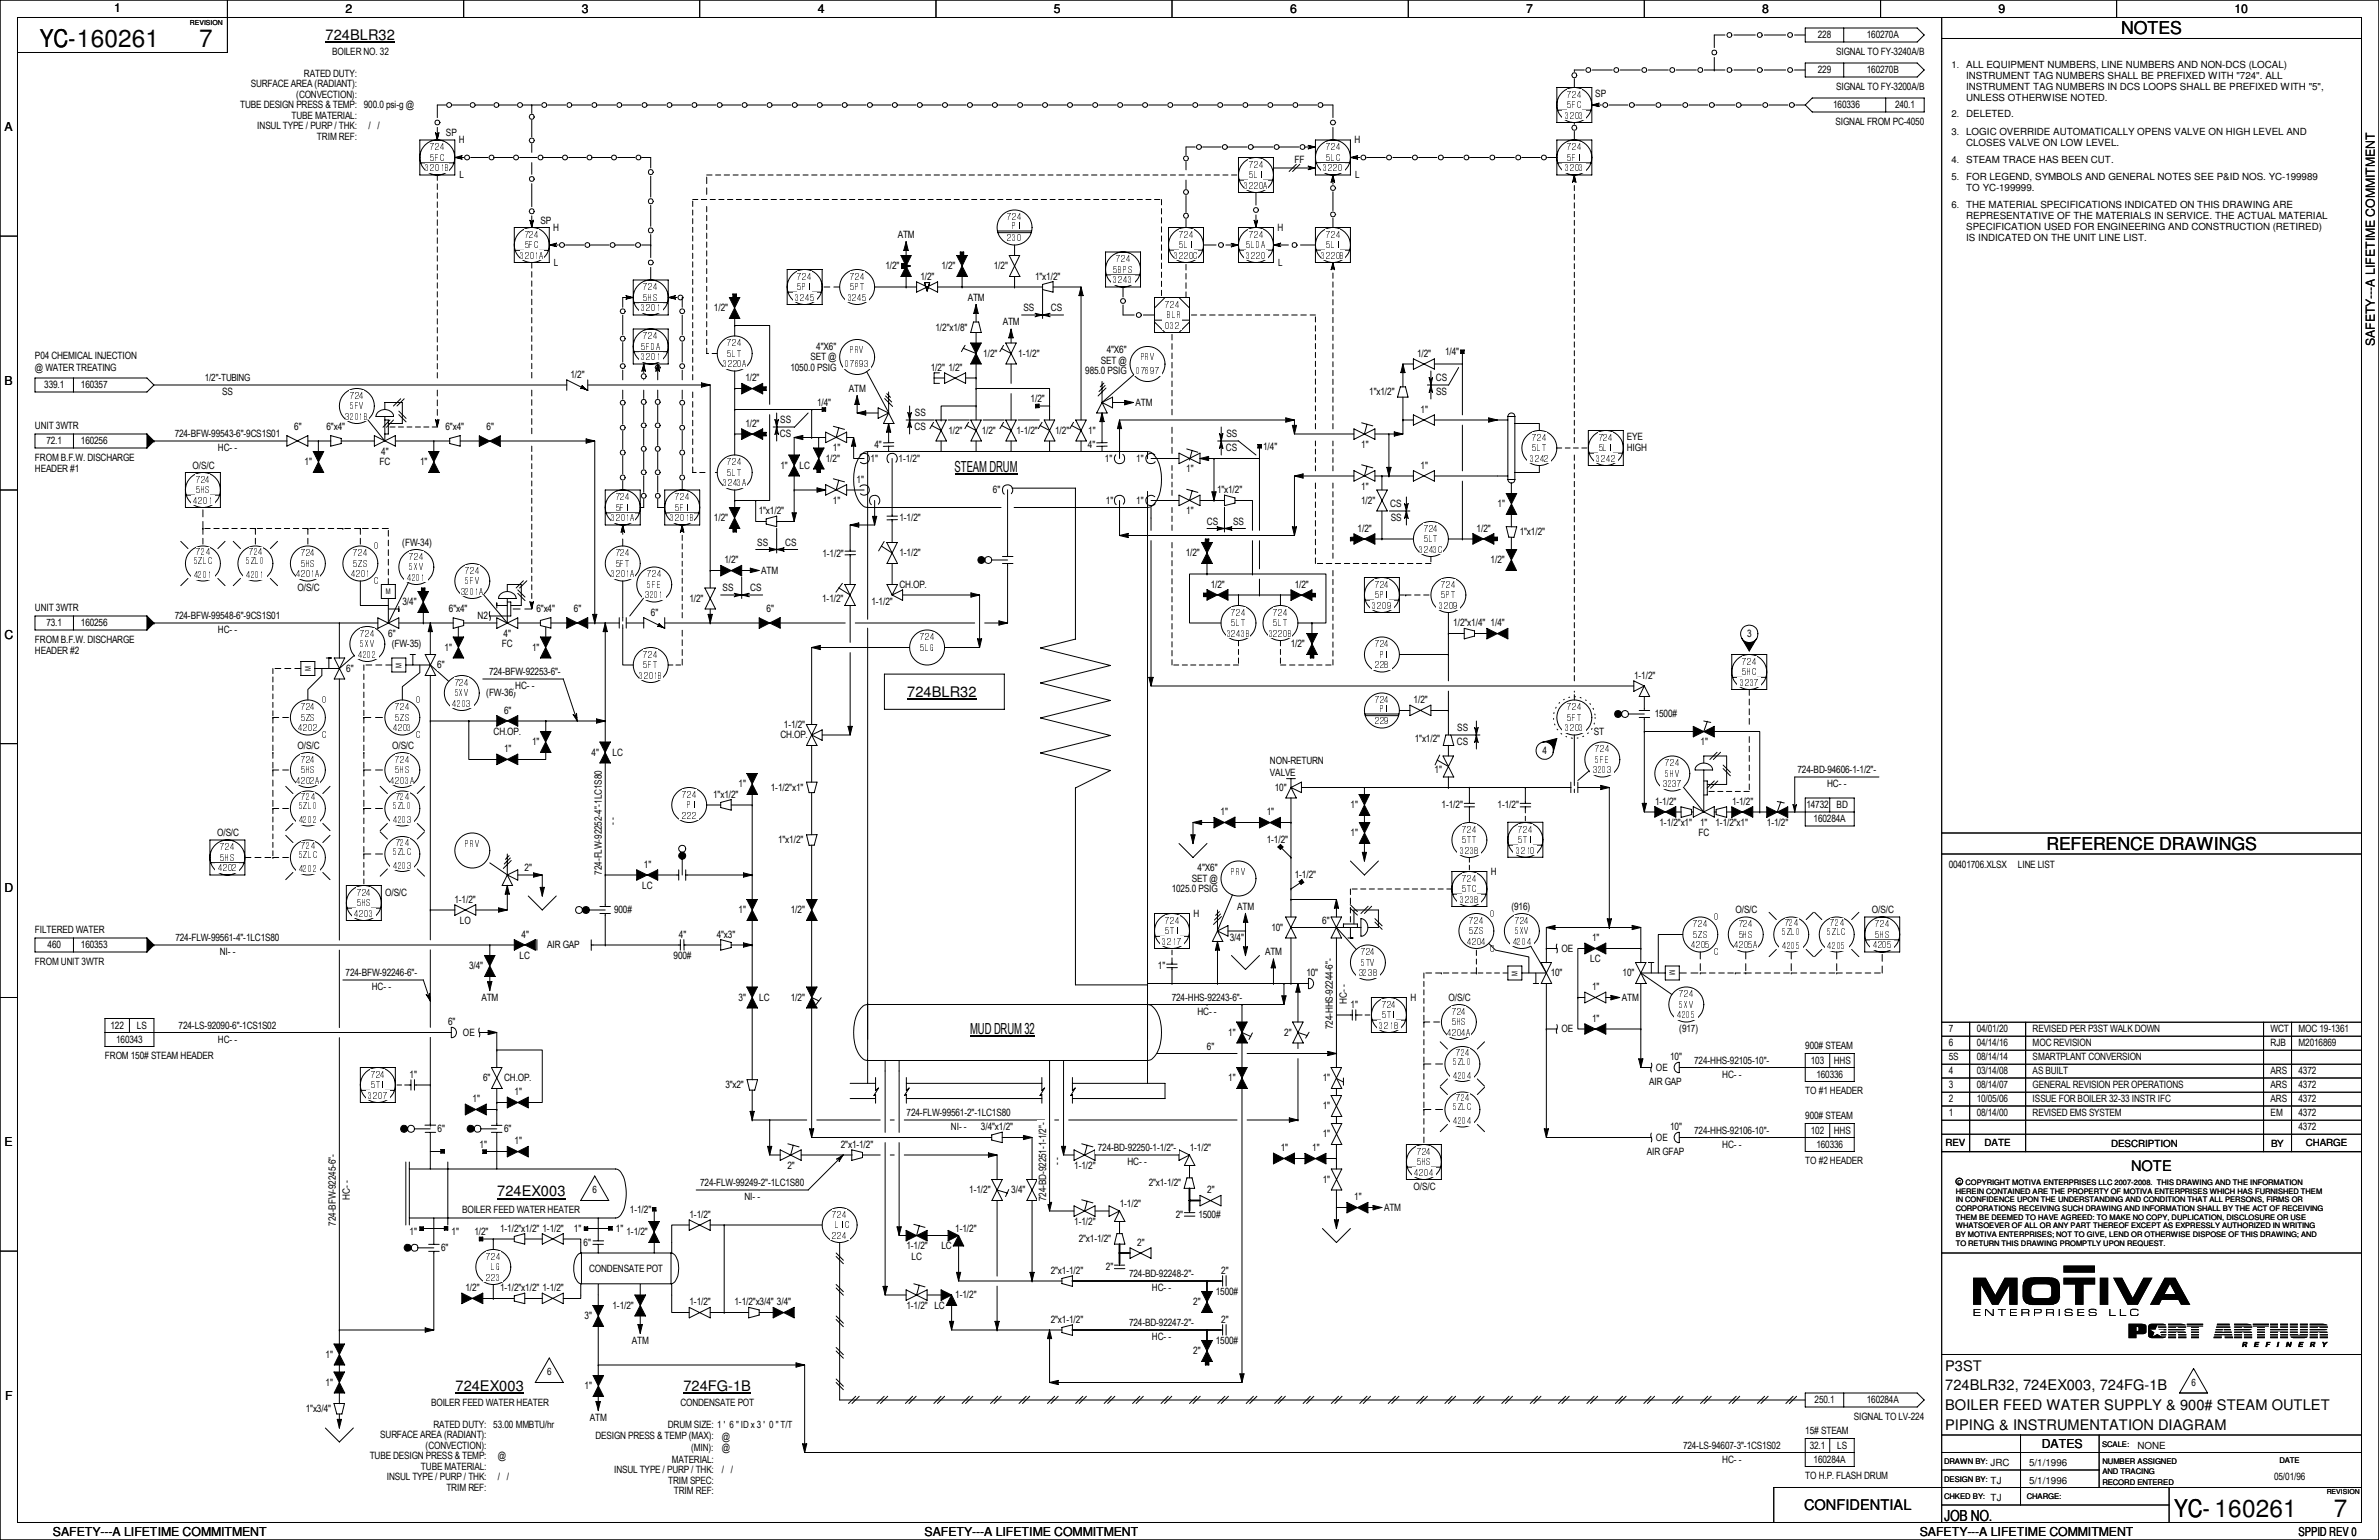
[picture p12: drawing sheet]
<svg xmlns="http://www.w3.org/2000/svg" width="432mm" height="279mm" viewBox="0 0 432 279" stroke-linecap="round" stroke-linejoin="round" font-family="sans-serif">
<defs><g id="words">
<g font-size="4.4">
<text x="7.2" y="8.6">YC-160261</text>
<text x="7.2" y="8.6">YC-</text>
<text x="36.2" y="8.5">7</text>
<text x="394.6" y="275.3">YC- 160261</text>
<text x="394.6" y="275.3">YC-</text>
<text x="423.6" y="275.2">7</text>
</g>
<g font-size="3.2">
<text x="385" y="6.2">NOTES</text>
<text x="371.4" y="154.1">REFERENCE DRAWINGS</text>
</g>
<g font-size="2.8">
<text x="173.3" y="85.7">STEAM DRUM</text>
<text x="176.1" y="187.6">MUD DRUM 32</text>
<text x="352.9" y="275.9">JOB NO.</text>
</g>
<g font-size="2.7">
<text x="59.1" y="7.3">724BLR32</text>
<text x="164.7" y="126.4">724BLR32</text>
<text x="386.8" y="212.4">NOTE</text>
<text x="90.3" y="217">724EX003</text>
<text x="353.1" y="248.7">P3ST</text>
<text x="82.7" y="252.4">724EX003</text>
<text x="124" y="252.4">724FG-1B</text>
<text x="353.1" y="252.3">724BLR32, 724EX003, 724FG-1B</text>
<text x="353.1" y="255.8">BOILER FEED WATER SUPPLY &amp; 900# STEAM OUTLET</text>
<text x="353.1" y="259.4">PIPING &amp; INSTRUMENTATION DIAGRAM</text>
<text x="327.4" y="274">CONFIDENTIAL</text>
</g>
<g font-size="2.2">
<text x="20.7" y="2.2">1</text>
<text x="62.7" y="2.4">2</text>
<text x="105.6" y="2.4">3</text>
<text x="148.4" y="2.4">4</text>
<text x="191.3" y="2.4">5</text>
<text x="234.1" y="2.4">6</text>
<text x="277" y="2.4">7</text>
<text x="319.9" y="2.4">8</text>
<text x="362.8" y="2.4">9</text>
<text x="405.6" y="2.4">10</text>
<text x=".8" y="23.8">A</text>
<text x="431" y="62.8" transform="rotate(-90 431 62.8)">SAFETY---A LIFETIME COMMITMENT</text>
<text x=".8" y="69.8">B</text>
<text x=".8" y="115.9">C</text>
<text x=".8" y="161.9">D</text>
<text x=".8" y="207.9">E</text>
<text x=".9" y="254">F</text>
<text x="370.6" y="262.7">DATES</text>
<text x="9.6" y="278.7">SAFETY---A LIFETIME COMMITMENT</text>
<text x="167.8" y="278.7">SAFETY---A LIFETIME COMMITMENT</text>
<text x="348.4" y="278.7">SAFETY---A LIFETIME COMMITMENT</text>
<text x="417.2" y="278.6">SPPID REV 0</text>
</g>
<g font-size="1.8">
<text x="60.3" y="9.9">BOILER NO. 32</text>
<text x="329.9" y="7">228</text>
<text x="333.2" y="9.9">SIGNAL TO FY-3240A/B</text>
<text x="338.8" y="7">160270A</text>
<text x="45.5" y="15.9">SURFACE AREA (RADIANT):</text>
<text x="53.8" y="17.8">(CONVECTION):</text>
<text x="55.2" y="14">RATED DUTY:</text>
<text x="289.6" y="17.6">SP</text>
<text x="329.9" y="13.3">229</text>
<text x="333.2" y="16.3">SIGNAL TO FY-3200A/B</text>
<text x="338.8" y="13.3">160270B</text>
<text x="356.9" y="12.4">ALL EQUIPMENT NUMBERS, LINE NUMBERS AND NON-DCS (LOCAL)</text>
<text x="356.9" y="14.4">INSTRUMENT TAG NUMBERS SHALL BE PREFIXED WITH &quot;724&quot;. ALL</text>
<text x="356.9" y="16.4">INSTRUMENT TAG NUMBERS IN DCS LOOPS SHALL BE PREFIXED WITH &quot;5&quot;,</text>
<text x="43.6" y="19.7">TUBE DESIGN PRESS &amp; TEMP: 900.0 psi-g @</text>
<text x="46.7" y="23.5">INSUL TYPE / PURP / THK:</text>
<text x="52.9" y="21.6">TUBE MATERIAL:</text>
<text x="66.9" y="23.5">/ /</text>
<text x="332.7" y="19.7">160336</text>
<text x="333.2" y="22.6">SIGNAL FROM PC-4050</text>
<text x="344" y="19.7">240.1</text>
<text x="356.9" y="18.4">UNLESS OTHERWISE NOTED.</text>
<text x="356.9" y="21.3">DELETED.</text>
<text x="57.5" y="25.4">TRIM REF:</text>
<text x="80.9" y="24.8">SP</text>
<text x="83.3" y="26">H</text>
<text x="234.9" y="29.6">FF</text>
<text x="245.8" y="26">H</text>
<text x="356.9" y="24.5">LOGIC OVERRIDE AUTOMATICALLY OPENS VALVE ON HIGH LEVEL AND</text>
<text x="356.9" y="26.5">CLOSES VALVE ON LOW LEVEL.</text>
<text x="356.9" y="29.5">STEAM TRACE HAS BEEN CUT.</text>
<text x="83.4" y="32.4">L</text>
<text x="246" y="32.4">L</text>
<text x="356.9" y="32.7">FOR LEGEND, SYMBOLS AND GENERAL NOTES SEE P&amp;ID NOS. YC-199989</text>
<text x="356.9" y="34.7">TO YC-199999.</text>
<text x="98.1" y="40.6">SP</text>
<text x="100.4" y="41.9">H</text>
<text x="231.9" y="41.9">H</text>
<text x="356.9" y="37.8">THE MATERIAL SPECIFICATIONS INDICATED ON THIS DRAWING ARE</text>
<text x="356.9" y="39.8">REPRESENTATIVE OF THE MATERIALS IN SERVICE. THE ACTUAL MATERIAL</text>
<text x="356.9" y="41.8">SPECIFICATION USED FOR ENGINEERING AND CONSTRUCTION (RETIRED)</text>
<text x="162.9" y="43.2">ATM</text>
<text x="356.9" y="43.8">IS INDICATED ON THE UNIT LINE LIST.</text>
<text x="100.5" y="48.3">L</text>
<text x="160.7" y="48.9">1/2&quot;</text>
<text x="167" y="50.8">1/2&quot;</text>
<text x="170.9" y="48.9">1/2&quot;</text>
<text x="180.4" y="48.9">1/2&quot;</text>
<text x="187.9" y="50.8">1&quot;x1/2&quot;</text>
<text x="232" y="48.3">L</text>
<text x="129.6" y="56.5">1/2&quot;</text>
<text x="169.8" y="60">1/2&quot;x1/8&quot;</text>
<text x="175.6" y="54.6">ATM</text>
<text x="182" y="59.1">ATM</text>
<text x="185.8" y="56.5">SS</text>
<text x="190.8" y="56.5">CS</text>
<text x="6.3" y="65.2">P04 CHEMICAL INJECTION</text>
<text x="147.1" y="65.4">SET @</text>
<text x="148.2" y="63.5">4&quot;X6&quot;</text>
<text x="178.5" y="64.8">1/2&quot;</text>
<text x="184.8" y="64.8">1-1/2&quot;</text>
<text x="200.9" y="64.1">4&quot;X6&quot;</text>
<text x="257.2" y="64.8">1/2&quot;</text>
<text x="262.3" y="64.5">1/4&quot;</text>
<text x="6.3" y="67.3">@ WATER TREATING</text>
<text x="8" y="70.5">339.1</text>
<text x="14.7" y="70.5">160357</text>
<text x="37.2" y="69.2">1/2&quot;-TUBING</text>
<text x="40.3" y="71.8">SS</text>
<text x="103.5" y="68.6">1/2&quot;</text>
<text x="135.3" y="69.2">1/2&quot;</text>
<text x="143.5" y="67.3">1050.0 PSIG</text>
<text x="154.1" y="71.1">ATM</text>
<text x="169" y="67.3">1/2&quot; 1/2&quot;</text>
<text x="197" y="67.9">985.0 PSIG</text>
<text x="199.8" y="66">SET @</text>
<text x="248.5" y="71.8">1&quot;x1/2&quot;</text>
<text x="260.6" y="69.2">CS</text>
<text x="260.6" y="71.8">SS</text>
<text x="6.4" y="77.9">UNIT 3WTR</text>
<text x="135.3" y="77.5">1/2&quot;</text>
<text x="141.6" y="76.8">SS</text>
<text x="148.3" y="73.7">1/4&quot;</text>
<text x="166.1" y="75.6">SS</text>
<text x="187.1" y="73">1/2&quot;</text>
<text x="206.1" y="73.7">ATM</text>
<text x="257.9" y="74.9">1&quot;</text>
<text x="6.3" y="83.6">FROM B.F.W. DISCHARGE</text>
<text x="8.4" y="80.6">72.1</text>
<text x="14.7" y="80.6">160256</text>
<text x="31.7" y="79.4">724-BFW-99543-6&quot;-9CS1S01</text>
<text x="39.5" y="81.9">HC- -</text>
<text x="53.4" y="78.1">6&quot;</text>
<text x="59.3" y="78.1">6&quot;x4&quot;</text>
<text x="69.2" y="82.5">4&quot;</text>
<text x="80.9" y="78.1">6&quot;x4&quot;</text>
<text x="88.3" y="78.1">6&quot;</text>
<text x="141.6" y="79.4">CS</text>
<text x="149.9" y="83.8">1/2&quot;</text>
<text x="151.2" y="81.9">1&quot;</text>
<text x="158" y="83.8">1&quot;</text>
<text x="158.7" y="81.3">4&quot;</text>
<text x="163.1" y="83.8">1-1/2&quot;</text>
<text x="166" y="78.1">CS</text>
<text x="172.1" y="78.7">1/2&quot;</text>
<text x="178.2" y="78.7">1/2&quot;</text>
<text x="184.5" y="78.7">1-1/2&quot;</text>
<text x="191.5" y="78.7">1/2&quot;</text>
<text x="197.4" y="81.3">4&quot;</text>
<text x="197.5" y="78.7">1&quot;</text>
<text x="200.5" y="83.8">1&quot;</text>
<text x="206.2" y="83.8">1&quot;</text>
<text x="222.5" y="81.9">CS</text>
<text x="222.6" y="79.4">SS</text>
<text x="229.3" y="81.6">1/4&quot;</text>
<text x="247.1" y="81.3">1&quot;</text>
<text x="295.3" y="79.8">EYE</text>
<text x="295.3" y="81.9">HIGH</text>
<text x="6.3" y="85.7">HEADER #1</text>
<text x="35" y="85.1">O/S/C</text>
<text x="55.3" y="84.5">1&quot;</text>
<text x="68.9" y="84.5">FC</text>
<text x="76.2" y="84.5">1&quot;</text>
<text x="141.6" y="85.1">1&quot;</text>
<text x="145.1" y="85">LC</text>
<text x="155.4" y="87.6">1&quot;</text>
<text x="180.2" y="89.5">6&quot;</text>
<text x="215.3" y="85.7">1&quot;</text>
<text x="220.9" y="89.5">1&quot;x1/2&quot;</text>
<text x="247.1" y="88.9">1&quot;</text>
<text x="257.9" y="85.1">1&quot;</text>
<text x="129.6" y="94.6">1/2&quot;</text>
<text x="137.7" y="93.3">1&quot;x1/2&quot;</text>
<text x="151.2" y="91.4">1&quot;</text>
<text x="163.2" y="94.6">1-1/2&quot;</text>
<text x="200.7" y="91.4">1&quot;</text>
<text x="206.2" y="91.4">1&quot;</text>
<text x="215.3" y="93.3">1&quot;</text>
<text x="219" y="95.2">CS</text>
<text x="223.8" y="95.2">SS</text>
<text x="247.1" y="91.4">1/2&quot;</text>
<text x="252.3" y="92.1">CS</text>
<text x="252.4" y="94.6">SS</text>
<text x="271.8" y="92.1">1&quot;</text>
<text x="73" y="99.1">(FW-34)</text>
<text x="137.5" y="99.1">SS</text>
<text x="142.5" y="99.1">CS</text>
<text x="149.3" y="101">1-1/2&quot;</text>
<text x="163.2" y="101">1-1/2&quot;</text>
<text x="215.2" y="101">1/2&quot;</text>
<text x="246.4" y="96.5">1/2&quot;</text>
<text x="268" y="96.5">1/2&quot;</text>
<text x="275.8" y="97.2">1&quot;x1/2&quot;</text>
<text x="54" y="107.3">O/S/C</text>
<text x="131.1" y="107.3">SS</text>
<text x="131.5" y="102.2">1/2&quot;</text>
<text x="136.1" y="107.3">CS</text>
<text x="138.2" y="104.1">ATM</text>
<text x="163.2" y="106.7">CH.OP.</text>
<text x="219.8" y="106.7">1/2&quot;</text>
<text x="235" y="106.7">1/2&quot;</text>
<text x="270.6" y="102.2">1/2&quot;</text>
<text x="6.4" y="110.9">UNIT 3WTR</text>
<text x="8.4" y="113.7">73.1</text>
<text x="14.7" y="113.7">160256</text>
<text x="31.7" y="112.4">724-BFW-99548-6&quot;-9CS1S01</text>
<text x="73.1" y="109.9">3/4&quot;</text>
<text x="81.5" y="111.1">6&quot;x4&quot;</text>
<text x="86.7" y="112.4">N2</text>
<text x="97.4" y="111.1">6&quot;x4&quot;</text>
<text x="104.2" y="111.1">6&quot;</text>
<text x="118.2" y="111.8">6&quot;</text>
<text x="125.1" y="109.2">1/2&quot;</text>
<text x="139.1" y="111.1">6&quot;</text>
<text x="149.2" y="109.3">1-1/2&quot;</text>
<text x="158.2" y="109.9">1-1/2&quot;</text>
<text x="263.8" y="113.7">1/2&quot;x1/4&quot; 1/4&quot;</text>
<text x="6.3" y="116.6">FROM B.F.W. DISCHARGE</text>
<text x="6.3" y="118.7">HEADER #2</text>
<text x="39.5" y="114.9">HC- -</text>
<text x="70.4" y="115.6">6&quot;</text>
<text x="71.1" y="117.5">(FW-35)</text>
<text x="80.7" y="118.1">1&quot;</text>
<text x="91.1" y="117.5">FC</text>
<text x="91.4" y="115.6">4&quot;</text>
<text x="96.6" y="118.1">1&quot;</text>
<text x="234.3" y="117.5">1/2&quot;</text>
<text x="317.1" y="115.7">3</text>
<text x="62.8" y="121.9">6&quot;</text>
<text x="79.3" y="121.3">6&quot;</text>
<text x="88.8" y="122.6">724-BFW-92253-6&quot;-</text>
<text x="93.5" y="125.1">HC- -</text>
<text x="296.6" y="123.2">1-1/2&quot;</text>
<text x="88.3" y="126.4">(FW-36)</text>
<text x="91.5" y="129.5">6&quot;</text>
<text x="256.6" y="127.6">1/2&quot;</text>
<text x="300.4" y="130.1">1500#</text>
<text x="54" y="135.9">O/S/C</text>
<text x="71.2" y="135.9">O/S/C</text>
<text x="89.6" y="133.3">CH.OP.</text>
<text x="91.5" y="136.5">1&quot;</text>
<text x="96.6" y="135.3">1&quot;</text>
<text x="107.4" y="137.2">4&quot;</text>
<text x="111.2" y="137.1">LC</text>
<text x="141.6" y="134">CH.OP.</text>
<text x="142.3" y="132.1">1-1/2&quot;</text>
<text x="256.8" y="134.6">1&quot;x1/2&quot;</text>
<text x="264.4" y="135.3">CS</text>
<text x="264.5" y="132.7">SS</text>
<text x="280" y="136.8">4</text>
<text x="289.3" y="133.3">ST</text>
<text x="308.7" y="135.3">1&quot;</text>
<text x="134" y="142.9">1&quot;</text>
<text x="139.9" y="143.5">1-1/2&quot;x1&quot;</text>
<text x="230.5" y="138.6">NON-RETURN</text>
<text x="230.5" y="140.8">VALVE</text>
<text x="231.4" y="143.5">10&quot;</text>
<text x="260.4" y="140.3">1&quot;</text>
<text x="326.3" y="140.3">724-BD-94606-1-1/2&quot;-</text>
<text x="331.6" y="142.9">HC- -</text>
<text x="111.8" y="149.7" transform="rotate(-90 111.8 149.7)">- -</text>
<text x="129.5" y="144.8">1&quot;x1/2&quot;</text>
<text x="221.5" y="148">1&quot;</text>
<text x="229.9" y="148">1&quot;</text>
<text x="245.2" y="146.7">1&quot;</text>
<text x="261.7" y="146.7">1-1/2&quot;</text>
<text x="271.8" y="146.7">1-1/2&quot;</text>
<text x="300.4" y="146">1-1/2&quot;</text>
<text x="301.2" y="149.9">1-1/2&quot;x1&quot;</text>
<text x="308.6" y="149.9">1&quot;</text>
<text x="311.4" y="149.9">1-1/2&quot;x1&quot;</text>
<text x="314.4" y="146">1-1/2&quot;</text>
<text x="320.7" y="149.9">1-1/2&quot;</text>
<text x="327.9" y="146.7">14732</text>
<text x="329.2" y="149.2">160284A</text>
<text x="333.3" y="146.7">BD</text>
<text x="39.4" y="151.8">O/S/C</text>
<text x="141.2" y="153">1&quot;x1/2&quot;</text>
<text x="229.9" y="153">1-1/2&quot;</text>
<text x="245.2" y="151.8">1&quot;</text>
<text x="308.3" y="151.8">FC</text>
<text x="95.2" y="158.1">2&quot;</text>
<text x="109.2" y="158.7" transform="rotate(-90 109.2 158.7)">724-FLW-92252-4&quot;-1LC1S80</text>
<text x="116.5" y="161.2">LC</text>
<text x="116.9" y="157.5">1&quot;</text>
<text x="212.7" y="161.9">1025.0 PSIG</text>
<text x="216.3" y="160">SET @</text>
<text x="217.4" y="158.1">4&quot;X6&quot;</text>
<text x="235" y="159.4">1-1/2&quot;</text>
<text x="270.6" y="158.7">H</text>
<text x="353.7" y="157.5">00401706.XLSX</text>
<text x="366.3" y="157.5">LINE LIST</text>
<text x="69.9" y="162.6">O/S/C</text>
<text x="82.5" y="163.8">1-1/2&quot;</text>
<text x="83.5" y="167.7">LO</text>
<text x="111.5" y="165.7">900#</text>
<text x="134" y="165.7">1&quot;</text>
<text x="143.6" y="165.7">1/2&quot;</text>
<text x="216.6" y="166.4">H</text>
<text x="224.5" y="165.1">ATM</text>
<text x="240" y="167.6">6&quot;</text>
<text x="274.3" y="165.1">(916)</text>
<text x="315" y="165.7">O/S/C</text>
<text x="339.8" y="165.7">O/S/C</text>
<text x="6.3" y="169.3">FILTERED WATER</text>
<text x="8.6" y="172.1">460</text>
<text x="14.7" y="172.1">160353</text>
<text x="31.8" y="170.8">724-FLW-99561-4&quot;-1LC1S80</text>
<text x="39.9" y="173.4">NI- -</text>
<text x="94.3" y="173.9">LC</text>
<text x="94.7" y="170.2">4&quot;</text>
<text x="99.3" y="172.1">AIR GAP</text>
<text x="122.3" y="173.9">900#</text>
<text x="123.2" y="170.2">4&quot;</text>
<text x="130.1" y="170.2">4&quot;x3&quot;</text>
<text x="223.2" y="170.8">3/4&quot;</text>
<text x="229.6" y="173.4">ATM</text>
<text x="230.8" y="168.9">10&quot;</text>
<text x="283.4" y="172.7">OE</text>
<text x="289" y="170.8">1&quot;</text>
<text x="6.4" y="175">FROM UNIT 3WTR</text>
<text x="62.7" y="177.2">724-BFW-92246-6&quot;-</text>
<text x="67.5" y="179.7">HC- -</text>
<text x="85.1" y="175.9">3/4&quot;</text>
<text x="210.1" y="175.9">1&quot;</text>
<text x="237.1" y="177.2">10&quot;</text>
<text x="281.5" y="177.2">10&quot;</text>
<text x="288.6" y="174.6">LC</text>
<text x="289" y="179.7">1&quot;</text>
<text x="294.5" y="177.2">10&quot;</text>
<text x="87.4" y="181.6">ATM</text>
<text x="134" y="181.6">3&quot;</text>
<text x="137.8" y="181.6">LC</text>
<text x="143.6" y="181.6">1/2&quot;</text>
<text x="212.7" y="181.6">724-HHS-92243-6&quot;-</text>
<text x="217.3" y="184.1">HC- -</text>
<text x="244.5" y="182.1" transform="rotate(-90 244.5 182.1)">HC- -</text>
<text x="245.2" y="182.9">1&quot;</text>
<text x="256" y="181.6">H</text>
<text x="262.9" y="181.6">O/S/C</text>
<text x="289" y="185.4">1&quot;</text>
<text x="294.4" y="181.6">ATM</text>
<text x="20.1" y="186.7">122</text>
<text x="21.1" y="189.2">160343</text>
<text x="24.8" y="186.7">LS</text>
<text x="32.4" y="186.7">724-LS-92090-6&quot;-1CS1S02</text>
<text x="39.5" y="189.2">HC- -</text>
<text x="81.3" y="186.1">6&quot;</text>
<text x="84" y="188">OE</text>
<text x="219" y="190.5">6&quot;</text>
<text x="222.9" y="188">1&quot;</text>
<text x="233.1" y="188">2&quot;</text>
<text x="241.9" y="186.7" transform="rotate(-90 241.9 186.7)">724-HHS-92244-6&quot;-</text>
<text x="283.4" y="187.3">OE</text>
<text x="304.8" y="187.3">(917)</text>
<text x="327.7" y="190.3">900# STEAM</text>
<text x="353.7" y="187.3">7</text>
<text x="353.7" y="189.9">6</text>
<text x="358.8" y="187.3">04/01/20</text>
<text x="358.8" y="189.9">04/14/16</text>
<text x="368.9" y="187.3">REVISED PER P3ST WALK DOWN</text>
<text x="368.9" y="189.9">MOC REVISION</text>
<text x="412.1" y="187.3">WCT</text>
<text x="412.1" y="189.9">RJB</text>
<text x="417.2" y="187.3">MOC 19-1361</text>
<text x="417.2" y="189.9">M2016869</text>
<text x="19" y="192.2">FROM 150# STEAM HEADER</text>
<text x="74.3" y="195.6">1&quot;</text>
<text x="87.7" y="196.2">6&quot;</text>
<text x="91.5" y="196.2">CH.OP.</text>
<text x="131.7" y="197.5">3&quot;x2&quot;</text>
<text x="222.9" y="196.2">1&quot;</text>
<text x="240.1" y="196.2">1&quot;</text>
<text x="299.3" y="196.8">AIR GAP</text>
<text x="300.6" y="194.3">OE</text>
<text x="303.1" y="192.4">10&quot;</text>
<text x="307.5" y="193">724-HHS-92105-10&quot;-</text>
<text x="312.6" y="195.6">HC- -</text>
<text x="328.7" y="193">103</text>
<text x="329.7" y="195.6">160336</text>
<text x="332.8" y="193">HHS</text>
<text x="353.7" y="194.9">4</text>
<text x="353.7" y="197.5">3</text>
<text x="353.7" y="192.4">5S</text>
<text x="358.8" y="192.4">08/14/14</text>
<text x="358.8" y="197.5">08/14/07</text>
<text x="358.8" y="194.9">03/14/08</text>
<text x="368.9" y="197.5">GENERAL REVISION PER OPERATIONS</text>
<text x="368.9" y="194.9">AS BUILT</text>
<text x="368.9" y="192.4">SMARTPLANT CONVERSION</text>
<text x="412.1" y="194.9">ARS</text>
<text x="412.1" y="197.5">ARS</text>
<text x="417.2" y="197.5">4372</text>
<text x="417.2" y="194.9">4372</text>
<text x="85.8" y="200">1&quot;</text>
<text x="93.4" y="198.8">1&quot;</text>
<text x="164.5" y="202.6">724-FLW-99561-2&quot;-1LC1S80</text>
<text x="240.1" y="201.3">1&quot;</text>
<text x="327.7" y="203">900# STEAM</text>
<text x="327.7" y="198.5">TO #1 HEADER</text>
<text x="353.7" y="200">2</text>
<text x="353.7" y="202.6">1</text>
<text x="358.8" y="200">10/05/06</text>
<text x="358.8" y="202.6">08/14/00</text>
<text x="368.9" y="200">ISSUE FOR BOILER 32-33 INSTR IFC</text>
<text x="368.9" y="202.6">REVISED EMS SYSTEM</text>
<text x="412.1" y="200">ARS</text>
<text x="412.1" y="202.6">EM</text>
<text x="417.2" y="200">4372</text>
<text x="417.2" y="202.6">4372</text>
<text x="79.4" y="205.4">6&quot;</text>
<text x="87" y="208.3">1&quot;</text>
<text x="91.5" y="205.4">6&quot;</text>
<text x="93.4" y="207.6">1&quot;</text>
<text x="152.6" y="208.3">2&quot;x1-1/2&quot;</text>
<text x="172.6" y="205.1">NI- -</text>
<text x="178.1" y="205.1">3/4&quot;x1/2&quot;</text>
<text x="199.3" y="208.9">724-BD-92250-1-1/2&quot;-</text>
<text x="215.9" y="208.9">1-1/2&quot;</text>
<text x="232.5" y="208.9">1&quot;</text>
<text x="238.2" y="208.9">1&quot;</text>
<text x="240.1" y="206.4">1&quot;</text>
<text x="298.9" y="209.5">AIR GFAP</text>
<text x="300.6" y="207">OE</text>
<text x="303.1" y="205.1">10&quot;</text>
<text x="307.5" y="205.7">724-HHS-92106-10&quot;-</text>
<text x="312.6" y="208.3">HC- -</text>
<text x="328.7" y="205.7">102</text>
<text x="329.7" y="208.3">160336</text>
<text x="332.8" y="205.7">HHS</text>
<text x="353.1" y="208">REV</text>
<text x="360.2" y="207.9">DATE</text>
<text x="383.2" y="208">DESCRIPTION</text>
<text x="412.2" y="208">BY</text>
<text x="417.2" y="205.1">4372</text>
<text x="418.5" y="208">CHARGE</text>
<text x="127.1" y="215.3">724-FLW-99249-2&quot;-1LC1S80</text>
<text x="142.9" y="212.1">2&quot;</text>
<text x="192.4" y="211.3" transform="rotate(-90 192.4 211.3)">- -</text>
<text x="195" y="212.1">1-1/2&quot;</text>
<text x="204.6" y="211.5">HC- -</text>
<text x="208.5" y="215.3">2&quot;x1-1/2&quot;</text>
<text x="240.1" y="214.6">1&quot;</text>
<text x="256.6" y="215.9">O/S/C</text>
<text x="327.7" y="211.2">TO #2 HEADER</text>
<text x="63.5" y="217.6" transform="rotate(-90 63.5 217.6)">HC- -</text>
<text x="83.9" y="220">BOILER FEED WATER HEATER</text>
<text x="107.6" y="216.5">6</text>
<text x="114.3" y="220">1-1/2&quot;</text>
<text x="125.1" y="221">1-1/2&quot;</text>
<text x="135.1" y="217.8">NI- -</text>
<text x="175.9" y="216.5">1-1/2&quot;</text>
<text x="183.6" y="216.5">3/4&quot;</text>
<text x="189.9" y="217.9" transform="rotate(-90 189.9 217.9)">724-BD-92251-1-1/2&quot;-</text>
<text x="203.2" y="219.1">1-1/2&quot;</text>
<text x="213.4" y="221">2&quot;</text>
<text x="217.5" y="220.9">1500#</text>
<text x="219.1" y="216.5">2&quot;</text>
<text x="245.8" y="217.8">1&quot;</text>
<text x="251.2" y="219.7">ATM</text>
<text x="61" y="222.4" transform="rotate(-90 61 222.4)">724-BFW-92245-6&quot;-</text>
<text x="74.3" y="224.2">1&quot;</text>
<text x="80.1" y="227">6&quot;</text>
<text x="82" y="224.2">1&quot;</text>
<text x="86.1" y="224.2">1/2&quot;</text>
<text x="90.8" y="223.5">1-1/2&quot;x1/2&quot; 1-1/2&quot;</text>
<text x="104.2" y="223.5">1&quot;</text>
<text x="105.9" y="226">6&quot;</text>
<text x="111.8" y="223.5">1&quot;</text>
<text x="113.7" y="224.2">1-1/2&quot;</text>
<text x="164.5" y="226.7">1-1/2&quot;</text>
<text x="170.9" y="226.7">LC</text>
<text x="173.4" y="223.5">1-1/2&quot;</text>
<text x="195" y="222.2">1-1/2&quot;</text>
<text x="195.8" y="225.4">2&quot;x1-1/2&quot;</text>
<text x="206.4" y="226.1">2&quot;</text>
<text x="106.9" y="230.8">CONDENSATE POT</text>
<text x="165.4" y="228.6">LC</text>
<text x="190.7" y="231.1">2&quot;x1-1/2&quot;</text>
<text x="200.7" y="230.5">2&quot;</text>
<text x="204.9" y="231.8">724-BD-92248-2&quot;-</text>
<text x="221.7" y="231.1">2&quot;</text>
<text x="84.5" y="234.3">1/2&quot;</text>
<text x="90.8" y="234.3">1-1/2&quot;x1/2&quot; 1-1/2&quot;</text>
<text x="106.1" y="239.4">3&quot;</text>
<text x="111.2" y="237.5">1-1/2&quot;</text>
<text x="125.1" y="236.9">1-1/2&quot;</text>
<text x="133.3" y="236.9">1-1/2&quot;x3/4&quot; 3/4&quot;</text>
<text x="164.5" y="237.5">1-1/2&quot; LC</text>
<text x="173.4" y="235.6">1-1/2&quot;</text>
<text x="209.1" y="234.3">HC- -</text>
<text x="216.6" y="236.9">2&quot;</text>
<text x="220.7" y="234.9">1500#</text>
<text x="114.7" y="243.8">ATM</text>
<text x="190.7" y="240">2&quot;x1-1/2&quot;</text>
<text x="204.9" y="240.7">724-BD-92247-2&quot;-</text>
<text x="209.1" y="243.2">HC- -</text>
<text x="216.6" y="245.7">2&quot;</text>
<text x="220.7" y="243.8">1500#</text>
<text x="221.7" y="240">2&quot;</text>
<text x="59.1" y="251.5">1&quot;</text>
<text x="59.1" y="246.4">1&quot;</text>
<text x="99.3" y="249.6">6</text>
<text x="397.8" y="251.5">6</text>
<text x="55.5" y="256.2">1&quot;x3/4&quot;</text>
<text x="78.2" y="255.1">BOILER FEED WATER HEATER</text>
<text x="106.1" y="252.1">1&quot;</text>
<text x="107.1" y="257.8">ATM</text>
<text x="123.5" y="255.1">CONDENSATE POT</text>
<text x="329.4" y="254.6">250.1</text>
<text x="336.5" y="257.6">SIGNAL TO LV-224</text>
<text x="338.8" y="254.6">160284A</text>
<text x="69" y="261">SURFACE AREA (RADIANT):</text>
<text x="77.3" y="262.9">(CONVECTION):</text>
<text x="78.7" y="259.1">RATED DUTY: 53.00 MMBTU/hr</text>
<text x="108.1" y="261.2">DESIGN PRESS &amp; TEMP (MAX):</text>
<text x="121.2" y="259.1">DRUM SIZE: 1 ' 6 &quot; ID x 3 ' 0 &quot; T/T</text>
<text x="125.4" y="263.2">(MIN):</text>
<text x="131" y="261.2">@</text>
<text x="131" y="263.3">@</text>
<text x="305.5" y="262.9">724-LS-94607-3&quot;-1CS1S02</text>
<text x="327.7" y="260.1">15# STEAM</text>
<text x="328.5" y="262.9">32.1</text>
<text x="333.5" y="262.9">LS</text>
<text x="388" y="262.8">NONE</text>
<text x="67.1" y="264.8">TUBE DESIGN PRESS &amp; TEMP:</text>
<text x="70.2" y="268.6">INSUL TYPE / PURP / THK:</text>
<text x="76.4" y="266.7">TUBE MATERIAL:</text>
<text x="90.4" y="268.6">/ /</text>
<text x="90.4" y="264.8">@</text>
<text x="111.5" y="267.3">INSUL TYPE / PURP / THK:</text>
<text x="121.3" y="269.2">TRIM SPEC:</text>
<text x="121.9" y="265.4">MATERIAL:</text>
<text x="131" y="267.3">/ /</text>
<text x="312.6" y="265.4">HC- -</text>
<text x="327.7" y="268.4">TO H.P. FLASH DRUM</text>
<text x="329.2" y="265.4">160284A</text>
<text x="361.3" y="266">JRC</text>
<text x="361.3" y="269.2">TJ</text>
<text x="368.3" y="266">5/1/1996</text>
<text x="368.3" y="269.2">5/1/1996</text>
<text x="412.7" y="268.6">05/01/96</text>
<text x="81" y="270.5">TRIM REF:</text>
<text x="122.3" y="271.1">TRIM REF:</text>
<text x="361.3" y="272.4">TJ</text>
</g>
<g font-size="1.7">
<text x="284.4" y="17.8">724</text>
<text x="354.2" y="12.4">1.</text>
<text x="284" y="21.6">3203</text>
<text x="284.4" y="19.7">5FC</text>
<text x="354.2" y="21.3">2.</text>
<text x="78.1" y="27.3">724</text>
<text x="78.1" y="29.2">5FC</text>
<text x="240.6" y="27.3">724</text>
<text x="240.6" y="29.2">5LC</text>
<text x="284.4" y="27.3">724</text>
<text x="284.4" y="29.2">5FI</text>
<text x="354.2" y="24.4">3.</text>
<text x="354.2" y="29.5">4.</text>
<text x="77.2" y="31.1">3201B</text>
<text x="225.8" y="34.3">3220A</text>
<text x="226.7" y="30.5">724</text>
<text x="226.7" y="32.4">5LI</text>
<text x="240.2" y="31.1">3220</text>
<text x="284" y="31.1">3203</text>
<text x="354.2" y="32.7">5.</text>
<text x="182.8" y="40">724</text>
<text x="183.7" y="41.6">PI</text>
<text x="354.2" y="37.8">6.</text>
<text x="94.4" y="47">3201A</text>
<text x="95.2" y="43.2">724</text>
<text x="95.2" y="45.1">5FC</text>
<text x="182.8" y="43.8">230</text>
<text x="202.5" y="47.6">724</text>
<text x="213.1" y="47">3220C</text>
<text x="214" y="43.2">724</text>
<text x="214" y="45.1">5LI</text>
<text x="226.2" y="47">3220</text>
<text x="226.2" y="45.1">5LDA</text>
<text x="226.7" y="43.2">724</text>
<text x="239.8" y="47">3220B</text>
<text x="240.6" y="43.2">724</text>
<text x="240.6" y="45.1">5LI</text>
<text x="116.8" y="52.7">724</text>
<text x="144.7" y="50.8">724</text>
<text x="144.7" y="52.7">5PI</text>
<text x="154.3" y="50.8">724</text>
<text x="154.3" y="52.7">5PT</text>
<text x="202.1" y="51.4">3243</text>
<text x="202.1" y="49.5">5BPS</text>
<text x="116.4" y="56.5">3201</text>
<text x="116.8" y="54.6">5HS</text>
<text x="144.3" y="54.6">3245</text>
<text x="153.8" y="54.6">3245</text>
<text x="211.4" y="55.9">724</text>
<text x="211.4" y="59.7">032</text>
<text x="211.9" y="57.8">BLR</text>
<text x="116.4" y="65.4">3201</text>
<text x="116.4" y="63.5">5FDA</text>
<text x="116.8" y="61.6">724</text>
<text x="132" y="62.9">724</text>
<text x="132" y="64.8">5LT</text>
<text x="154.3" y="64.1">PRV</text>
<text x="207" y="65.4">PRV</text>
<text x="131.2" y="66.7">3220A</text>
<text x="153.5" y="66.6">07693</text>
<text x="206.2" y="67.9">07697</text>
<text x="62.7" y="76.2">3201B</text>
<text x="63.5" y="72.4">724</text>
<text x="63.5" y="74.3">5FV</text>
<text x="277.7" y="83.8">3242</text>
<text x="278.1" y="80">724</text>
<text x="278.1" y="81.9">5LT</text>
<text x="289.7" y="83.8">3242</text>
<text x="290.2" y="80">724</text>
<text x="290.2" y="81.9">5LI</text>
<text x="35.5" y="87.6">724</text>
<text x="35.5" y="89.5">5HS</text>
<text x="131.2" y="88.3">3243A</text>
<text x="132" y="84.5">724</text>
<text x="132" y="86.4">5LT</text>
<text x="35.1" y="91.4">4201</text>
<text x="110.9" y="94.6">3201A</text>
<text x="111.7" y="90.8">724</text>
<text x="111.7" y="92.7">5FI</text>
<text x="121.7" y="94.6">3201B</text>
<text x="122.5" y="90.8">724</text>
<text x="122.5" y="92.7">5FI</text>
<text x="35.6" y="100.8">724</text>
<text x="45.2" y="100.8">724</text>
<text x="54.6" y="101">724</text>
<text x="64.1" y="101">724</text>
<text x="67.9" y="99.7">O</text>
<text x="74.3" y="101.6">724</text>
<text x="111.7" y="101">724</text>
<text x="257.6" y="100.3">3243C</text>
<text x="258.4" y="96.5">724</text>
<text x="258.4" y="98.4">5LT</text>
<text x="35.1" y="104.9">4201</text>
<text x="35.1" y="102.4">5ZLC</text>
<text x="44.7" y="104.9">4201</text>
<text x="44.7" y="102.4">5ZLO</text>
<text x="53.7" y="104.8">4201A</text>
<text x="54.6" y="102.9">5HS</text>
<text x="63.7" y="104.8">4201</text>
<text x="64.1" y="102.9">5ZS</text>
<text x="67.9" y="106">C</text>
<text x="73.9" y="105.4">4201</text>
<text x="74.3" y="103.5">5XV</text>
<text x="83.6" y="107.9">3201A</text>
<text x="84.4" y="104.1">724</text>
<text x="84.5" y="106">5FV</text>
<text x="110.9" y="104.8">3201A</text>
<text x="111.7" y="102.9">5FT</text>
<text x="117.4" y="104.8">724</text>
<text x="117.5" y="106.6">5FE</text>
<text x="249.5" y="106.7">724</text>
<text x="261.6" y="106.7">724</text>
<text x="117.1" y="108.5">3201</text>
<text x="223.5" y="111.8">724</text>
<text x="223.5" y="113.7">5LT</text>
<text x="231.1" y="111.8">724</text>
<text x="231.1" y="113.7">5LT</text>
<text x="249.1" y="110.5">3209</text>
<text x="249.5" y="108.6">5PI</text>
<text x="261.2" y="110.5">3209</text>
<text x="261.6" y="108.6">5PT</text>
<text x="65" y="119.3">4202</text>
<text x="65.4" y="115.6">724</text>
<text x="65.4" y="117.4">5XV</text>
<text x="116.8" y="119.4">724</text>
<text x="167" y="116.2">724</text>
<text x="167" y="118.1">5LG</text>
<text x="222.6" y="115.6">3243B</text>
<text x="230.3" y="115.6">3220B</text>
<text x="249.5" y="117.5">724</text>
<text x="250.4" y="119.4">PI</text>
<text x="82.5" y="124.5">724</text>
<text x="116" y="123.2">3201B</text>
<text x="116.8" y="121.3">5FT</text>
<text x="249.5" y="121.3">228</text>
<text x="315.8" y="124.5">3237</text>
<text x="316.2" y="120.6">724</text>
<text x="316.2" y="122.6">5HC</text>
<text x="54.6" y="130.8">5ZS</text>
<text x="54.6" y="128.9">724</text>
<text x="58.4" y="127.6">O</text>
<text x="71.7" y="130.8">5ZS</text>
<text x="71.7" y="128.9">724</text>
<text x="75.6" y="127.6">O</text>
<text x="82.1" y="128.2">4203</text>
<text x="82.5" y="126.3">5XV</text>
<text x="249.5" y="127.6">724</text>
<text x="249.5" y="131.4">229</text>
<text x="250.4" y="129.2">PI</text>
<text x="284.4" y="128.9">724</text>
<text x="284.4" y="130.8">5FT</text>
<text x="54.1" y="132.7">4202</text>
<text x="58.4" y="134">C</text>
<text x="71.3" y="132.7">4203</text>
<text x="75.6" y="134">C</text>
<text x="284" y="132.7">3203</text>
<text x="289.5" y="136.5">724</text>
<text x="53.7" y="142.2">4202A</text>
<text x="54.6" y="138.4">724</text>
<text x="54.6" y="140.3">5HS</text>
<text x="70.9" y="142.2">4203A</text>
<text x="71.7" y="138.4">724</text>
<text x="71.7" y="140.3">5HS</text>
<text x="289.1" y="140.3">3203</text>
<text x="289.6" y="138.4">5FE</text>
<text x="301.8" y="142.8">3237</text>
<text x="302.2" y="139.1">724</text>
<text x="302.3" y="140.9">5HV</text>
<text x="54.2" y="149.4">4202</text>
<text x="54.2" y="146.9">5ZLO</text>
<text x="54.7" y="145.2">724</text>
<text x="71.3" y="149.4">4203</text>
<text x="71.3" y="146.9">5ZLO</text>
<text x="71.8" y="145.2">724</text>
<text x="123.8" y="144.8">724</text>
<text x="123.8" y="148.6">222</text>
<text x="124.7" y="146.7">PI</text>
<text x="40" y="154.3">724</text>
<text x="54.2" y="155.7">5ZLC</text>
<text x="54.7" y="154.1">724</text>
<text x="71.3" y="155.1">5ZLC</text>
<text x="71.8" y="153.5">724</text>
<text x="84.5" y="153.6">PRV</text>
<text x="265" y="154.9">3238</text>
<text x="265.4" y="151.1">724</text>
<text x="265.4" y="153">5TT</text>
<text x="275.1" y="154.9">3210</text>
<text x="275.5" y="151.1">724</text>
<text x="275.5" y="153">5TI</text>
<text x="39.5" y="158.1">4202</text>
<text x="40" y="156.2">5HS</text>
<text x="54.2" y="158.2">4202</text>
<text x="71.3" y="157.6">4203</text>
<text x="223.5" y="158.7">PRV</text>
<text x="265.4" y="160">724</text>
<text x="265.4" y="161.9">5TC</text>
<text x="64.3" y="166.4">4203</text>
<text x="64.7" y="162.6">724</text>
<text x="64.7" y="164.5">5HS</text>
<text x="211.4" y="167.6">724</text>
<text x="265" y="163.8">3238</text>
<text x="266.7" y="167.6">724</text>
<text x="270.5" y="166.4">O</text>
<text x="274.9" y="167.6">724</text>
<text x="311.1" y="167">O</text>
<text x="211" y="171.4">3217</text>
<text x="211.4" y="169.5">5TI</text>
<text x="247" y="173.4">724</text>
<text x="266.2" y="171.4">4204</text>
<text x="266.7" y="169.5">5ZS</text>
<text x="270.5" y="172.7">C</text>
<text x="274.5" y="171.4">4204</text>
<text x="275" y="169.5">5XV</text>
<text x="306.9" y="172.1">4205</text>
<text x="307.3" y="170.2">5ZS</text>
<text x="307.3" y="168.3">724</text>
<text x="311.1" y="173.4">C</text>
<text x="314.7" y="172.1">4205A</text>
<text x="315.6" y="168.3">724</text>
<text x="315.6" y="170.2">5HS</text>
<text x="323.4" y="172.2">4205</text>
<text x="323.4" y="169.7">5ZLO</text>
<text x="323.9" y="168.1">724</text>
<text x="331.7" y="172.2">4205</text>
<text x="331.7" y="169.7">5ZLC</text>
<text x="332.2" y="168.1">724</text>
<text x="339.9" y="172.1">4205</text>
<text x="340.3" y="168.3">724</text>
<text x="340.3" y="170.2">5HS</text>
<text x="246.6" y="177.1">3238</text>
<text x="247" y="175.2">5TV</text>
<text x="250.8" y="182.9">724</text>
<text x="250.8" y="184.8">5TI</text>
<text x="263.5" y="184.1">724</text>
<text x="304.4" y="184.7">4205</text>
<text x="304.8" y="181">724</text>
<text x="304.8" y="182.8">5XV</text>
<text x="250.4" y="186.7">3218</text>
<text x="262.6" y="188">4204A</text>
<text x="263.5" y="186.1">5HS</text>
<text x="264.2" y="191.6">724</text>
<text x="67.3" y="195.6">724</text>
<text x="67.3" y="197.5">5TI</text>
<text x="263.7" y="195.7">4204</text>
<text x="263.7" y="193.2">5ZLO</text>
<text x="66.8" y="199.4">3207</text>
<text x="263.7" y="204">4204</text>
<text x="263.7" y="201.5">5ZLC</text>
<text x="264.2" y="199.8">724</text>
<text x="257.1" y="209.5">724</text>
<text x="256.7" y="213.4">4204</text>
<text x="257.1" y="211.5">5HS</text>
<text x="151.1" y="221">724</text>
<text x="151.1" y="224.8">224</text>
<text x="151.6" y="222.9">LIC</text>
<text x="88.2" y="228.6">724</text>
<text x="88.2" y="232.4">223</text>
<text x="89.1" y="230.5">LG</text>
</g>
<g font-size="1.4">
<text x="70" y="107.8">M</text>
<text x="56.4" y="121.8" transform="rotate(-90 56.4 121.8)">M</text>
<text x="72.9" y="121.1" transform="rotate(-90 72.9 121.1)">M</text>
<text x="275.5" y="177" transform="rotate(-90 275.5 177)">M</text>
<text x="303" y="176.1" transform="rotate(90 303 176.1)">M</text>
<text x="355.3" y="214.8">c COPYRIGHT MOTIVA ENTERPRISES LLC 2007-2008. THIS DRAWING AND THE INFORMATION</text>
<text x="355" y="216.6">HEREIN CONTAINED ARE THE PROPERTY OF MOTIVA ENTERPRISES WHICH HAS FURNISHED THEM</text>
<text x="355" y="218.1">IN CONFIDENCE UPON THE UNDERSTANDING AND CONDITION THAT ALL PERSONS, FIRMS OR</text>
<text x="355" y="219.7">CORPORATIONS RECEIVING SUCH DRAWING AND INFORMATION SHALL BY THE ACT OF RECEIVING</text>
<text x="355" y="221.3">THEM BE DEEMED TO HAVE AGREED: TO MAKE NO COPY, DUPLICATION, DISCLOSURE OR USE</text>
<text x="355" y="222.9">WHATSOEVER OF ALL OR ANY PART THEREOF EXCEPT AS EXPRESSLY AUTHORIZED IN WRITING</text>
<text x="355" y="224.5">BY MOTIVA ENTERPRISES; NOT TO GIVE, LEND OR OTHERWISE DISPOSE OF THIS DRAWING; AND</text>
<text x="355" y="226.1">TO RETURN THIS DRAWING PROMPTLY UPON REQUEST.</text>
<text x="381.6" y="262.6">SCALE:</text>
<text x="352.9" y="265.7">DRAWN BY:</text>
<text x="352.9" y="268.9">DESIGN BY:</text>
<text x="381.6" y="267.5">AND TRACING</text>
<text x="381.6" y="269.4">RECORD ENTERED</text>
<text x="381.6" y="265.6">NUMBER ASSIGNED</text>
<text x="413.7" y="265.4">DATE</text>
<text x="352.9" y="272">CHKED BY:</text>
<text x="367.9" y="272">CHARGE:</text>
</g>
<g font-size="1.3">
<text x="34.5" y="4.5">REVISION</text>
<text x="422.3" y="271.1">REVISION</text>
</g>
</g></defs>
<g fill="none" stroke="#000" stroke-width=".18">
<path d="M271.8 76.2h1.9M273.7 75.6a.64 .64 0 0 1 .6-.7 .64 .64 0 0 1 .7 .7M273.7 75.6h1.3M273.7 75.6v11.4M275 75.6v11.4M275 76.8h1.9M156.1 88.3a.95 .95 0 0 1 1.3-.1 .95 .95 0 0 1 .1 1.3 .95 .95 0 0 1-1.3 .1M156.1 82.6a.95 .95 0 0 1 1.3-.1 .95 .95 0 0 1 .1 1.3 .95 .95 0 0 1-1.3 .1M159.4 91.5a.95 .95 0 0 0 0-1.4 .95 .95 0 0 0-1.4 .1 .95 .95 0 0 0 .2 1.4M161.3 80.9v1M162.2 80.9l-1.9 .1M162.6 83.9a.95 .95 0 0 0 0-1.4 .95 .95 0 0 0-1.4 .1 .95 .95 0 0 0 .1 1.3"/>
<path d="M170.8 80v1.9M177.2 80v1.9M183.5 80v1.9M183.6 89.6a.95 .95 0 0 0-.1-1.4 .95 .95 0 0 0-1.3 .1 .95 .95 0 0 0 .1 1.4M190.5 80v1.9M196.2 80v1.9M200 80.9v1M201 80.9l-1.9 .1M203.8 82.4a.95 .95 0 0 1 .1 1.4 .95 .95 0 0 1-1.3 .1 .95 .95 0 0 1-.1-1.4M203.9 91.5a.95 .95 0 0 0-.1-1.4 .95 .95 0 0 0-1.3 .1 .95 .95 0 0 0 .1 1.4M208.9 92.1v1.9M209.6 90.1a.95 .95 0 0 0-1.4 .1 .95 .95 0 0 0 .1 1.3 .95 .95 0 0 0 1.4-.1"/>
<path d="M209.6 82.5a.95 .95 0 0 0-1.4 .1 .95 .95 0 0 0 .1 1.3 .95 .95 0 0 0 1.4-.1M271.8 86.4h1.9M273.7 87a.64 .64 0 0 0 .6 .6 .64 .64 0 0 0 .7-.6M273.7 87h1.3M274.3 87.6v1.9M275 85.7h1.9M160.5 122.3h21.8v6.4h-21.8zM208.3 178.4h1.9M160.7 192.4v1.9M163.2 192.4v1.9M190.5 192.4v1.9M193 192.4v1.9"/>
<path d="M208.3 182.2h1.9M210 191.1h1.9M73.7 210.8v11.4M74.3 212.1h37.5a2.58 2.58 0 0 1 1.7 2.4 8.5 8.5 0 0 1-.8 5.8 1.3 1.3 0 0 1-.9 .7h-37.5M74.3 210.8v11.4M77.2 205.4h1.9M78.1 208.9h1.9M78.1 205.4v6.7M81.3 210.8v11.4M88.3 208.9h3.8M89.2 205.4h1.9M90.2 205.4v6.7"/>
<path d="M76.8 222.9h3.8M77.8 225.8h1.9M78.7 221v4.8M105.4 225.4v1.9M105.4 233v1.9M105.5 227.3a2.21 2.21 0 0 0-1.4 2.3l.2 1.9 .3 .7a.98 .98 0 0 0 .9 .7M105.5 227.3h16.3M105.5 232.9h16.3M105.5 227.3v5.6M106.7 222.9h3.8M107.6 225.8h1.9M107.7 225.1h1.9"/>
<path d="M108.6 221v4.1M108.6 225.8v1.5M108.6 233v1.9M116.2 233v1.9M118.7 225.4v1.9M121.8 227.3a2.12 2.12 0 0 1 1.3 2.3 3.3 3.3 0 0 1-1.1 3.3h-.2M121.8 227.3v5.6M121.9 225.4v1.9M121.9 233v1.9"/>
<circle cx="168.3" cy="117.5" r="3.2"/>
</g>
<g fill="#fff">
<path d="M167 114.7h2.6v1.8h-2.6z" fill-rule="evenodd"/>
<path d="M167.4 118.5h1.8v1.8h-1.8z" fill-rule="evenodd"/>
<path d="M167 116.6h2.6v1.8h-2.6z" fill-rule="evenodd"/>
</g>
<g fill="none" stroke="#000" stroke-width=".18">
<path d="M248.9 181h6.4v6.3h-6.4zM249 185.1h6.1"/>
<circle cx="252.1" cy="184.2" r="3.2"/>
</g>
<g fill="#fff">
<path d="M250.8 181.4h2.6v1.7h-2.6z" fill-rule="evenodd"/>
<path d="M249.9 185.2h4.4v1.7h-4.4z" fill-rule="evenodd"/>
<path d="M250.8 183.3h2.6v1.7h-2.6z" fill-rule="evenodd"/>
</g>
<circle cx="266.7" cy="152.4" r="3.2" fill="none" stroke="#000" stroke-width=".18"/>
<g fill="#fff">
<path d="M265.4 149.6h2.6v1.8h-2.6z" fill-rule="evenodd"/>
<path d="M264.5 153.4h4.4v1.8h-4.4z" fill-rule="evenodd"/>
<path d="M265.4 151.5h2.6v1.8h-2.6z" fill-rule="evenodd"/>
</g>
<g fill="none" stroke="#000" stroke-width=".18">
<path d="M142.9 48.9h6.3v6.3h-6.3zM143 53h6.1M59.2 119.4h1M59.7 119.4v1.9M54.6 120h2.5v2.6h-2.5zM57.1 121.3h4.5"/>
<circle cx="146.1" cy="52.1" r="3.2"/>
</g>
<g fill="#fff">
<path d="M144.7 49.3h2.7v1.8h-2.7z" fill-rule="evenodd"/>
<path d="M143.9 53.1h4.3v1.8h-4.3z" fill-rule="evenodd"/>
<path d="M144.7 51.2h2.7v1.8h-2.7z" fill-rule="evenodd"/>
</g>
<g fill="none" stroke="#000" stroke-width=".18">
<path d="M238.8 25.4h6.3v6.3h-6.3zM238.9 29.5h6.1"/>
<circle cx="241.9" cy="28.6" r="3.2"/>
</g>
<g fill="#fff">
<path d="M240.6 25.8h2.6v1.8h-2.6z" fill-rule="evenodd"/>
<path d="M239.8 29.6h4.3v1.8h-4.3z" fill-rule="evenodd"/>
<path d="M240.6 27.7h2.6v1.8h-2.6z" fill-rule="evenodd"/>
</g>
<g fill="none" stroke="#000" stroke-width=".18">
<path d="M329.4 165.5l1.3 1.3M330.7 172.3l-1.3 1.3M336.1 172.3l1.3 1.3M337.4 165.5l-1.3 1.3"/>
<circle cx="333.4" cy="169.5" r="3.2"/>
</g>
<g fill="#fff">
<path d="M332.2 166.6h2.5v1.7h-2.5z" fill-rule="evenodd"/>
<path d="M331.3 170.8h4.2v1.7h-4.2z" fill-rule="evenodd"/>
<path d="M331.7 168.3h3.4v1.7h-3.4z" fill-rule="evenodd"/>
</g>
<circle cx="316.9" cy="169.5" r="3.2" fill="none" stroke="#000" stroke-width=".18"/>
<g fill="#fff">
<path d="M315.6 166.8h2.6v1.7h-2.6z" fill-rule="evenodd"/>
<path d="M314.7 170.6h4.3v1.7h-4.3z" fill-rule="evenodd"/>
<path d="M315.6 168.7h2.6v1.7h-2.6z" fill-rule="evenodd"/>
</g>
<g fill="none" stroke="#000" stroke-width=".18">
<path d="M321.1 165.5l1.3 1.3M322.4 172.3l-1.3 1.3M327.8 172.3l1.3 1.3M329.1 165.5l-1.3 1.3"/>
<circle cx="325.1" cy="169.5" r="3.2"/>
</g>
<g fill="#fff">
<path d="M323.9 166.6h2.6v1.7h-2.6z" fill-rule="evenodd"/>
<path d="M323 170.8h4.2v1.7h-4.2z" fill-rule="evenodd"/>
<path d="M323.4 168.3h3.4v1.7h-3.4z" fill-rule="evenodd"/>
</g>
<g fill="none" stroke="#000" stroke-width=".18">
<path d="M338.5 166.4h6.3v6.3h-6.3zM338.6 170.5h6.1"/>
<circle cx="341.6" cy="169.5" r="3.2"/>
</g>
<g fill="#fff">
<path d="M340.3 166.8h2.6v1.7h-2.6z" fill-rule="evenodd"/>
<path d="M339.5 170.6h4.3v1.7h-4.3z" fill-rule="evenodd"/>
<path d="M340.3 168.7h2.6v1.7h-2.6z" fill-rule="evenodd"/>
</g>
<g fill="none" stroke="#000" stroke-width=".18">
<path d="M314.3 118.7h6.4v6.4h-6.4zM314.5 122.9h6"/>
<circle cx="317.5" cy="121.9" r="3.2"/>
</g>
<g fill="#fff">
<path d="M316.2 119.1h2.6v1.8h-2.6z" fill-rule="evenodd"/>
<path d="M315.3 122.9h4.4v1.8h-4.4z" fill-rule="evenodd"/>
<path d="M316.2 121h2.6v1.8h-2.6z" fill-rule="evenodd"/>
</g>
<g fill="none" stroke="#000" stroke-width=".18">
<path d="M68.6 74.8a1.79 1.79 0 0 1 2.8 .5v.3h-3.2zM69.8 75.6v4.4M69.8 76.2h.7v2.5h-.7M200 69.2v3.8M200 73l1.9-.9v1.9zM200 73l1 1.9h-1.9zM200.4 69.5l-.7 .7M200.6 69.9l-1.1 1.1M200.7 70.4l-1.4 1.4M285.1 141.9v1.9M285.7 141.9v.6M285.7 143.2v.6"/>
<path d="M286.4 141.9v1.9M296.8 174.6h1.9l-1.8 3.8h1.9zM297.8 176.5h4.5M302.3 175.3h2.5v2.5h-2.5z"/>
<circle cx="55.9" cy="102.2" r="3.2"/>
</g>
<g fill="#fff">
<path d="M54.6 99.4h2.6v1.8h-2.6z" fill-rule="evenodd"/>
<path d="M53.7 103.3h4.3v1.7h-4.3z" fill-rule="evenodd"/>
<path d="M54.6 101.3h2.6v1.8h-2.6z" fill-rule="evenodd"/>
</g>
<g fill="none" stroke="#000" stroke-width=".18">
<path d="M247.6 104.8h6.4v6.3h-6.4zM247.8 108.9h6.1"/>
<circle cx="250.8" cy="108" r="3.2"/>
</g>
<g fill="#fff">
<path d="M249.5 105.2h2.6v1.7h-2.6z" fill-rule="evenodd"/>
<path d="M248.7 109h4.3v1.7h-4.3z" fill-rule="evenodd"/>
<path d="M249.5 107.1h2.6v1.7h-2.6z" fill-rule="evenodd"/>
</g>
<g fill="none" stroke="#000" stroke-width=".18">
<path d="M114.9 59.7h6.4v6.3h-6.4zM115.1 63.8h6.1"/>
<circle cx="118.1" cy="62.9" r="3.2"/>
</g>
<g fill="#fff">
<path d="M116.8 60.1h2.6v1.7h-2.6z" fill-rule="evenodd"/>
<path d="M116 63.9h4.3v1.8h-4.3z" fill-rule="evenodd"/>
<path d="M116.4 62h3.4v1.8h-3.4z" fill-rule="evenodd"/>
</g>
<g fill="none" stroke="#000" stroke-width=".18">
<path d="M114.9 50.8h6.4v6.3h-6.4zM115.1 54.9h6.1"/>
<circle cx="118.1" cy="54" r="3.2"/>
</g>
<g fill="#fff">
<path d="M116.8 51.2h2.6v1.8h-2.6z" fill-rule="evenodd"/>
<path d="M116 55h4.3v1.8h-4.3z" fill-rule="evenodd"/>
<path d="M116.8 53.1h2.6v1.8h-2.6z" fill-rule="evenodd"/>
</g>
<circle cx="152.4" cy="222.3" r="3.2" fill="none" stroke="#000" stroke-width=".18"/>
<g fill="#fff">
<path d="M151.1 219.5h2.6v1.7h-2.6z" fill-rule="evenodd"/>
<path d="M150.7 223.3h3.4v1.7h-3.4z" fill-rule="evenodd"/>
<path d="M150.7 221.4h3.4v1.7h-3.4z" fill-rule="evenodd"/>
</g>
<g fill="none" stroke="#000" stroke-width=".18">
<path d="M209.5 165.7h6.4v6.4h-6.4zM209.7 169.9h6.1"/>
<circle cx="212.7" cy="168.9" r="3.2"/>
</g>
<g fill="#fff">
<path d="M211.4 166.1h2.6v1.8h-2.6z" fill-rule="evenodd"/>
<path d="M210.6 169.9h4.3v1.8h-4.3z" fill-rule="evenodd"/>
<path d="M211.4 168h2.6v1.8h-2.6z" fill-rule="evenodd"/>
</g>
<g fill="none" stroke="#000" stroke-width=".18">
<path d="M221 165.1v3.8M221 168.9l1.9-1v1.9zM221 168.9l1 1.9h-2zM221.3 165.4l-.7 .7M221.5 165.8l-1.1 1.1M221.7 166.3l-1.4 1.4"/>
<circle cx="232.4" cy="113" r="3.2"/>
</g>
<g fill="#fff">
<path d="M231.1 110.2h2.6v1.8h-2.6z" fill-rule="evenodd"/>
<path d="M230.3 114h4.3v1.8h-4.3z" fill-rule="evenodd"/>
<path d="M231.1 112.1h2.6v1.8h-2.6z" fill-rule="evenodd"/>
</g>
<g fill="none" stroke="#000" stroke-width=".18">
<path d="M68.6 112.1v1.9l3.8-1.9v1.9zM69.2 106h2.6v2.6h-2.6zM70.5 108.6v4.4"/>
<circle cx="224.8" cy="113" r="3.2"/>
</g>
<g fill="#fff">
<path d="M223.5 110.2h2.6v1.8h-2.6z" fill-rule="evenodd"/>
<path d="M222.6 114h4.3v1.8h-4.3z" fill-rule="evenodd"/>
<path d="M223.5 112.1h2.6v1.8h-2.6z" fill-rule="evenodd"/>
</g>
<g fill="none" stroke="#000" stroke-width=".18">
<path d="M308 138.9a1.72 1.72 0 0 1 2.9 .8h-3.2v-.3zM309.2 139.7v7.6M307.3 146.3v2l3.8-2v2z"/>
<circle cx="264.8" cy="185.4" r="3.2"/>
</g>
<g fill="#fff">
<path d="M263.5 182.6h2.6v1.8h-2.6z" fill-rule="evenodd"/>
<path d="M262.6 186.4h4.4v1.8h-4.4z" fill-rule="evenodd"/>
<path d="M263.5 184.5h2.6v1.8h-2.6z" fill-rule="evenodd"/>
</g>
<g fill="none" stroke="#000" stroke-width=".18">
<path d="M261.4 189l1.3 1.3M262.7 195.7l-1.3 1.4M268.1 195.7l1.4 1.4M269.5 189l-1.4 1.3"/>
<circle cx="265.4" cy="193" r="3.2"/>
</g>
<g fill="#fff">
<path d="M264.2 190.1h2.6v1.7h-2.6z" fill-rule="evenodd"/>
<path d="M263.3 194.3h4.2v1.7h-4.2z" fill-rule="evenodd"/>
<path d="M263.7 191.8h3.4v1.7h-3.4z" fill-rule="evenodd"/>
</g>
<g fill="none" stroke="#000" stroke-width=".18">
<path d="M69 142.7l1.3 1.3M70.3 149.4l-1.3 1.3M75.7 149.4l1.3 1.3M77 142.7l-1.3 1.3M299.3 174.6h.9M299.7 174.6v1.9"/>
<circle cx="73" cy="146.7" r="3.2"/>
</g>
<g fill="#fff">
<path d="M71.8 143.8h2.6v1.7h-2.6z" fill-rule="evenodd"/>
<path d="M70.9 147.9h4.2v1.7h-4.2z" fill-rule="evenodd"/>
<path d="M71.3 145.4h3.4v1.7h-3.4z" fill-rule="evenodd"/>
</g>
<g fill="none" stroke="#000" stroke-width=".18">
<path d="M62.9 160.7h6.3v6.3h-6.3zM63 164.8h6.1"/>
<circle cx="66" cy="163.8" r="3.2"/>
</g>
<g fill="#fff">
<path d="M64.7 161h2.7v1.8h-2.7z" fill-rule="evenodd"/>
<path d="M63.9 164.8h4.3v1.8h-4.3z" fill-rule="evenodd"/>
<path d="M64.7 162.9h2.7v1.8h-2.7z" fill-rule="evenodd"/>
</g>
<path d="M209.5 58.4l2 1.9M209.5 54h6.4v6.3h-6.4zM209.5 58.1h6.4M211.5 54l-2 1.9M214 54l1.9 1.9M215.9 58.4l-1.9 1.9M60.7 119.4h1.9l-1.9 3.8h1.9zM273.7 175.3h2.5v2.5h-2.5zM276.2 176.5h4.5M279.7 174.6l1.9 3.8h-1.9l1.9-3.8z" fill="none" stroke="#000" stroke-width=".18"/>
<g fill="#fff">
<path d="M211.4 54.4h2.6v1.7h-2.6z" fill-rule="evenodd"/>
<path d="M211 58.2h3.5v1.7h-3.5z" fill-rule="evenodd"/>
<path d="M211 56.3h3.5v1.7h-3.5z" fill-rule="evenodd"/>
</g>
<g fill="none" stroke="#000" stroke-width=".18">
<path d="M181.1 41.9h6.1M181.1 42.2h6.1M42.3 98.2l1.3 1.3M50.4 98.2l-1.3 1.3M43.6 104.9l-1.3 1.4M49.1 104.9l1.3 1.4M278.3 178.4h.9M278.8 176.5v1.9"/>
<circle cx="184.1" cy="41.3" r="3.2"/>
<circle cx="46.3" cy="102.2" r="3.2"/>
</g>
<g fill="#fff">
<path d="M45.2 99.3h2.5v1.7h-2.5z" fill-rule="evenodd"/>
<path d="M44.2 103.5h4.3v1.7h-4.3z" fill-rule="evenodd"/>
<path d="M44.7 101h3.3v1.7h-3.3z" fill-rule="evenodd"/>
</g>
<g fill="none" stroke="#000" stroke-width=".18">
<path d="M224.8 28.6h6.3v6.3h-6.3zM224.9 32.7h6.1M67.9 79v1.9l3.9-1.9v1.9zM90.2 112.1v1.9l3.8-1.9v1.9zM90.8 107.8a1.72 1.72 0 0 1 2.9 .8h-3.2v-.3zM92.1 108.6v4.4"/>
<circle cx="228" cy="31.8" r="3.2"/>
<circle cx="65.4" cy="102.2" r="3.2"/>
</g>
<g fill="#fff">
<path d="M226.7 29h2.6v1.7h-2.6z" fill-rule="evenodd"/>
<path d="M225.8 32.8h4.3v1.7h-4.3z" fill-rule="evenodd"/>
<path d="M226.7 30.9h2.6v1.7h-2.6z" fill-rule="evenodd"/>
</g>
<circle cx="285.7" cy="130.2" r="3.2" fill="none" stroke="#000" stroke-width=".18"/>
<g fill="#fff">
<path d="M284.4 127.4h2.7v1.8h-2.7z" fill-rule="evenodd"/>
<path d="M283.6 131.2h4.3v1.8h-4.3z" fill-rule="evenodd"/>
<path d="M284.4 129.3h2.7v1.8h-2.7z" fill-rule="evenodd"/>
</g>
<g fill="none" stroke="#000" stroke-width=".18">
<path d="M51.9 151.6l1.3 1.3M53.2 158.3l-1.3 1.3M58.6 158.3l1.3 1.3M59.9 151.6l-1.3 1.3M309.2 141.7h.7v2.5h-.7"/>
<circle cx="55.9" cy="155.6" r="3.2"/>
</g>
<g fill="#fff">
<path d="M54.7 152.7h2.5v1.6h-2.5z" fill-rule="evenodd"/>
<path d="M53.8 156.8h4.2v1.7h-4.2z" fill-rule="evenodd"/>
<path d="M54.2 154.3h3.4v1.7h-3.4z" fill-rule="evenodd"/>
</g>
<g fill="none" stroke="#000" stroke-width=".18">
<path d="M51.9 142.7l1.3 1.3M53.2 149.4l-1.3 1.3M58.6 149.4l1.3 1.3M59.9 142.7l-1.3 1.3"/>
<circle cx="55.9" cy="146.7" r="3.2"/>
</g>
<g fill="#fff">
<path d="M54.7 143.8h2.5v1.7h-2.5z" fill-rule="evenodd"/>
<path d="M53.8 147.9h4.2v1.7h-4.2z" fill-rule="evenodd"/>
<path d="M54.2 145.4h3.4v1.7h-3.4z" fill-rule="evenodd"/>
</g>
<g fill="none" stroke="#000" stroke-width=".18">
<path d="M38.1 152.4h6.3v6.3h-6.3zM38.2 156.5h6.1"/>
<circle cx="41.3" cy="155.6" r="3.2"/>
</g>
<g fill="#fff">
<path d="M40 152.8h2.6v1.8h-2.6z" fill-rule="evenodd"/>
<path d="M39.1 156.6h4.3v1.8h-4.3z" fill-rule="evenodd"/>
<path d="M40 154.7h2.6v1.8h-2.6z" fill-rule="evenodd"/>
</g>
<circle cx="55.9" cy="139.7" r="3.2" fill="none" stroke="#000" stroke-width=".18"/>
<g fill="#fff">
<path d="M54.6 136.9h2.6v1.8h-2.6z" fill-rule="evenodd"/>
<path d="M53.7 140.7h4.3v1.8h-4.3z" fill-rule="evenodd"/>
<path d="M54.6 138.8h2.6v1.8h-2.6z" fill-rule="evenodd"/>
</g>
<circle cx="118.1" cy="120.7" r="3.2" fill="none" stroke="#000" stroke-width=".18"/>
<g fill="#fff">
<path d="M116.8 117.9h2.6v1.7h-2.6z" fill-rule="evenodd"/>
<path d="M116 121.7h4.3v1.7h-4.3z" fill-rule="evenodd"/>
<path d="M116.8 119.8h2.6v1.7h-2.6z" fill-rule="evenodd"/>
</g>
<g fill="none" stroke="#000" stroke-width=".18">
<path d="M109.9 88.9h6.3v6.3h-6.3zM110 93h6.1"/>
<circle cx="113" cy="92.1" r="3.2"/>
</g>
<g fill="#fff">
<path d="M111.7 89.3h2.6v1.8h-2.6z" fill-rule="evenodd"/>
<path d="M110.9 93.1h4.3v1.8h-4.3z" fill-rule="evenodd"/>
<path d="M111.7 91.2h2.6v1.8h-2.6z" fill-rule="evenodd"/>
</g>
<g fill="none" stroke="#000" stroke-width=".18">
<path d="M263.5 158.1h6.4v6.4h-6.4zM263.7 162.2h6"/>
<circle cx="266.7" cy="161.3" r="3.2"/>
</g>
<g fill="#fff">
<path d="M265.4 158.5h2.6v1.8h-2.6z" fill-rule="evenodd"/>
<path d="M264.5 162.3h4.4v1.8h-4.4z" fill-rule="evenodd"/>
<path d="M265.4 160.4h2.6v1.8h-2.6z" fill-rule="evenodd"/>
</g>
<g fill="none" stroke="#000" stroke-width=".18">
<path d="M71.1 119.4h2.6v2.5h-2.6zM74.5 118.7h.9M74.9 118.7v1.9M77.2 118.7h1.9l-1.9 3.9h1.9zM90.2 109.9h1.9M90.2 109.4v.9M92.1 109.2h.6v2.6h-.6M73.7 120.6h4.4M92.1 154.9v3.8M92.1 158.7l1.9-.9v1.9zM92.1 158.7l.9 2h-1.9zM92.4 155.2l-.7 .7"/>
<path d="M92.6 155.7l-1.1 1.1M92.8 156.1l-1.4 1.5M261.4 197.3l1.3 1.3M269.5 197.3l-1.4 1.3M262.7 204l-1.3 1.3M268.1 204l1.4 1.3"/>
<circle cx="265.4" cy="201.3" r="3.2"/>
</g>
<g fill="#fff">
<path d="M264.2 198.4h2.6v1.7h-2.6z" fill-rule="evenodd"/>
<path d="M263.3 202.5h4.2v1.7h-4.2z" fill-rule="evenodd"/>
<path d="M263.7 200h3.4v1.7h-3.4z" fill-rule="evenodd"/>
</g>
<g fill="none" stroke="#000" stroke-width=".18">
<path d="M93.3 41.3h6.4v6.3h-6.4zM93.5 45.4h6.1M70.5 110.5h1.9M72.4 110v1"/>
<circle cx="96.5" cy="44.5" r="3.2"/>
</g>
<g fill="#fff">
<path d="M95.2 41.7h2.6v1.7h-2.6z" fill-rule="evenodd"/>
<path d="M94.4 45.5h4.3v1.7h-4.3z" fill-rule="evenodd"/>
<path d="M95.2 43.6h2.6v1.7h-2.6z" fill-rule="evenodd"/>
</g>
<g fill="none" stroke="#000" stroke-width=".18">
<path d="M273.7 149.2h6.3v6.3h-6.3zM273.8 153.3h6.1"/>
<circle cx="276.9" cy="152.4" r="3.2"/>
</g>
<g fill="#fff">
<path d="M275.5 149.6h2.7v1.7h-2.7z" fill-rule="evenodd"/>
<path d="M274.7 153.4h4.3v1.8h-4.3z" fill-rule="evenodd"/>
<path d="M275.5 151.5h2.7v1.7h-2.7z" fill-rule="evenodd"/>
</g>
<g fill="none" stroke="#000" stroke-width=".18">
<path d="M159.4 74l1.9 .9-1.9 1zM160.6 72.3l1.4 1.4M160.7 71.8l1.1 1.1M161 71.4l.6 .7M161.3 71.1v3.8M161.3 74.9l1 1.9h-1.9z"/>
<circle cx="133.3" cy="64.1" r="3.2"/>
</g>
<g fill="#fff">
<path d="M132 61.3h2.7v1.8h-2.7z" fill-rule="evenodd"/>
<path d="M131.2 65.2h4.3v1.7h-4.3z" fill-rule="evenodd"/>
<path d="M132 63.2h2.7v1.8h-2.7z" fill-rule="evenodd"/>
</g>
<circle cx="133.3" cy="85.7" r="3.2" fill="none" stroke="#000" stroke-width=".18"/>
<g fill="#fff">
<path d="M132 82.9h2.7v1.8h-2.7z" fill-rule="evenodd"/>
<path d="M131.2 86.7h4.3v1.8h-4.3z" fill-rule="evenodd"/>
<path d="M132 84.8h2.7v1.8h-2.7z" fill-rule="evenodd"/>
</g>
<g fill="none" stroke="#000" stroke-width=".18">
<path d="M288.3 78.1h6.3v6.4h-6.3zM288.4 82.2h6.1M241.6 166.4h1.9l-1.9 3.8h1.9zM242.6 168.3h4.4M243.8 168.3v-.7h2.6v.7M244.6 170.2h1M245.1 168.3v1.9M247 166.7a1.7 1.7 0 0 1 1.3 1.4 1.7 1.7 0 0 1-1 1.7h-.3z"/>
<circle cx="291.5" cy="81.3" r="3.2"/>
</g>
<g fill="#fff">
<path d="M290.2 78.5h2.6v1.8h-2.6z" fill-rule="evenodd"/>
<path d="M289.3 82.3h4.3v1.8h-4.3z" fill-rule="evenodd"/>
<path d="M290.2 80.4h2.6v1.8h-2.6z" fill-rule="evenodd"/>
</g>
<g fill="none" stroke="#000" stroke-width=".18">
<path d="M282.6 25.4h6.3v6.3h-6.3zM282.7 29.5h6.1"/>
<circle cx="285.8" cy="28.6" r="3.2"/>
</g>
<g fill="#fff">
<path d="M284.4 25.8h2.7v1.8h-2.7z" fill-rule="evenodd"/>
<path d="M283.6 29.6h4.3v1.8h-4.3z" fill-rule="evenodd"/>
<path d="M284.4 27.7h2.7v1.8h-2.7z" fill-rule="evenodd"/>
</g>
<g fill="none" stroke="#000" stroke-width=".18">
<path d="M282.6 15.9h6.3v6.3h-6.3zM282.7 20h6.1"/>
<circle cx="285.8" cy="19.1" r="3.2"/>
</g>
<g fill="#fff">
<path d="M284.4 16.3h2.7v1.7h-2.7z" fill-rule="evenodd"/>
<path d="M283.6 20.1h4.3v1.7h-4.3z" fill-rule="evenodd"/>
<path d="M284.4 18.2h2.7v1.7h-2.7z" fill-rule="evenodd"/>
</g>
<circle cx="279.4" cy="81.3" r="3.2" fill="none" stroke="#000" stroke-width=".18"/>
<g fill="#fff">
<path d="M278.1 78.5h2.6v1.8h-2.6z" fill-rule="evenodd"/>
<path d="M277.2 82.3h4.4v1.8h-4.4z" fill-rule="evenodd"/>
<path d="M278.1 80.4h2.6v1.8h-2.6z" fill-rule="evenodd"/>
</g>
<g fill="none" stroke="#000" stroke-width=".18">
<path d="M238.8 41.3h6.3v6.3h-6.3zM238.9 45.4h6.1"/>
<circle cx="241.9" cy="44.5" r="3.2"/>
</g>
<g fill="#fff">
<path d="M240.6 41.7h2.6v1.7h-2.6z" fill-rule="evenodd"/>
<path d="M239.8 45.5h4.3v1.7h-4.3z" fill-rule="evenodd"/>
<path d="M240.6 43.6h2.6v1.7h-2.6z" fill-rule="evenodd"/>
</g>
<g fill="none" stroke="#000" stroke-width=".18">
<path d="M65.4 193.7h6.4v6.3h-6.4zM65.5 197.8h6.1"/>
<circle cx="68.6" cy="196.9" r="3.2"/>
</g>
<g fill="#fff">
<path d="M67.3 194.1h2.6v1.7h-2.6z" fill-rule="evenodd"/>
<path d="M66.4 197.9h4.3v1.7h-4.3z" fill-rule="evenodd"/>
<path d="M67.3 196h2.6v1.7h-2.6z" fill-rule="evenodd"/>
</g>
<circle cx="89.5" cy="229.9" r="3.2" fill="none" stroke="#000" stroke-width=".18"/>
<g fill="#fff">
<path d="M88.2 227.1h2.6v1.8h-2.6z" fill-rule="evenodd"/>
<path d="M87.8 230.9h3.5v1.8h-3.5z" fill-rule="evenodd"/>
<path d="M88.2 229h2.6v1.8h-2.6z" fill-rule="evenodd"/>
</g>
<circle cx="262.9" cy="108" r="3.2" fill="none" stroke="#000" stroke-width=".18"/>
<g fill="#fff">
<path d="M261.6 105.2h2.6v1.7h-2.6z" fill-rule="evenodd"/>
<path d="M260.7 109h4.3v1.7h-4.3z" fill-rule="evenodd"/>
<path d="M261.6 107.1h2.6v1.7h-2.6z" fill-rule="evenodd"/>
</g>
<g fill="none" stroke="#000" stroke-width=".18">
<path d="M32.8 98.2l1.3 1.3M40.9 98.2l-1.4 1.3M34.1 104.9l-1.3 1.4M39.5 104.9l1.4 1.4"/>
<circle cx="36.8" cy="102.2" r="3.2"/>
</g>
<g fill="#fff">
<path d="M35.6 99.3h2.6v1.7h-2.6z" fill-rule="evenodd"/>
<path d="M34.7 103.5h4.2v1.7h-4.2z" fill-rule="evenodd"/>
<path d="M35.1 101h3.4v1.7h-3.4z" fill-rule="evenodd"/>
</g>
<g fill="none" stroke="#000" stroke-width=".18">
<path d="M33.7 85.7h6.3v6.4h-6.3zM33.8 89.8h6.1"/>
<circle cx="36.8" cy="88.9" r="3.2"/>
</g>
<g fill="#fff">
<path d="M35.5 86.1h2.6v1.8h-2.6z" fill-rule="evenodd"/>
<path d="M34.7 89.9h4.3v1.8h-4.3z" fill-rule="evenodd"/>
<path d="M35.5 88h2.6v1.8h-2.6z" fill-rule="evenodd"/>
</g>
<g fill="none" stroke="#000" stroke-width=".18">
<path d="M200.7 45.7h6.3v6.4h-6.3zM200.8 49.9h6.1"/>
<circle cx="203.8" cy="48.9" r="3.2"/>
</g>
<g fill="#fff">
<path d="M202.5 46.1h2.6v1.8h-2.6z" fill-rule="evenodd"/>
<path d="M201.7 49.9h4.3v1.8h-4.3z" fill-rule="evenodd"/>
<path d="M202.1 48h3.5v1.8h-3.5z" fill-rule="evenodd"/>
</g>
<g fill="none" stroke="#000" stroke-width=".18">
<circle cx="55.9" cy="130.2" r="3.2"/>
<circle cx="73" cy="139.7" r="3.2"/>
</g>
<g fill="#fff">
<path d="M71.7 136.9h2.6v1.8h-2.6z" fill-rule="evenodd"/>
<path d="M70.9 140.7h4.3v1.8h-4.3z" fill-rule="evenodd"/>
<path d="M71.7 138.8h2.6v1.8h-2.6z" fill-rule="evenodd"/>
</g>
<g fill="none" stroke="#000" stroke-width=".18">
<path d="M69 150.9l1.3 1.3M70.3 157.6l-1.3 1.4M75.7 157.6l1.3 1.4M77 150.9l-1.3 1.3"/>
<circle cx="73" cy="154.9" r="3.2"/>
</g>
<g fill="#fff">
<path d="M71.8 152h2.6v1.7h-2.6z" fill-rule="evenodd"/>
<path d="M70.9 156.2h4.2v1.7h-4.2z" fill-rule="evenodd"/>
<path d="M71.3 153.7h3.4v1.7h-3.4z" fill-rule="evenodd"/>
</g>
<g fill="none" stroke="#000" stroke-width=".18">
<path d="M112.4 112.1v1.9M113 112.1v.6M113 113.3v.7M113.7 112.1v1.9"/>
<circle cx="113" cy="102.2" r="3.2"/>
</g>
<g fill="#fff">
<path d="M111.7 99.4h2.6v1.8h-2.6z" fill-rule="evenodd"/>
<path d="M110.9 103.3h4.3v1.7h-4.3z" fill-rule="evenodd"/>
<path d="M111.7 101.3h2.6v1.8h-2.6z" fill-rule="evenodd"/>
</g>
<g fill="none" stroke="#000" stroke-width=".18">
<path d="M120.6 88.9h6.4v6.3h-6.4zM120.8 93h6.1"/>
<circle cx="123.8" cy="92.1" r="3.2"/>
</g>
<g fill="#fff">
<path d="M122.5 89.3h2.6v1.8h-2.6z" fill-rule="evenodd"/>
<path d="M121.7 93.1h4.3v1.8h-4.3z" fill-rule="evenodd"/>
<path d="M122.5 91.2h2.6v1.8h-2.6z" fill-rule="evenodd"/>
</g>
<g fill="none" stroke="#000" stroke-width=".18">
<path d="M255.3 207.6h6.3v6.4h-6.3zM255.4 211.8h6.1"/>
<circle cx="258.5" cy="210.8" r="3.2"/>
</g>
<g fill="#fff">
<path d="M257.1 208h2.7v1.8h-2.7z" fill-rule="evenodd"/>
<path d="M256.3 211.8h4.3v1.8h-4.3z" fill-rule="evenodd"/>
<path d="M257.1 209.9h2.7v1.8h-2.7z" fill-rule="evenodd"/>
</g>
<circle cx="155.6" cy="52.1" r="3.2" fill="none" stroke="#000" stroke-width=".18"/>
<g fill="#fff">
<path d="M154.3 49.3h2.6v1.8h-2.6z" fill-rule="evenodd"/>
<path d="M153.4 53.1h4.3v1.8h-4.3z" fill-rule="evenodd"/>
<path d="M154.3 51.2h2.6v1.8h-2.6z" fill-rule="evenodd"/>
</g>
<circle cx="259.7" cy="97.8" r="3.2" fill="none" stroke="#000" stroke-width=".18"/>
<g fill="#fff">
<path d="M258.4 95h2.6v1.8h-2.6z" fill-rule="evenodd"/>
<path d="M257.6 98.8h4.3v1.8h-4.3z" fill-rule="evenodd"/>
<path d="M258.4 96.9h2.6v1.8h-2.6z" fill-rule="evenodd"/>
</g>
<g fill="none" stroke="#000" stroke-width=".18">
<path d="M76.2 25.4h6.3v6.3h-6.3zM76.3 29.5h6.1M247.7 129.5h6.2M247.8 129.8h6.1"/>
<circle cx="79.4" cy="28.6" r="3.2"/>
<circle cx="250.8" cy="128.9" r="3.2"/>
</g>
<g fill="#fff">
<path d="M78.1 25.8h2.6v1.8h-2.6z" fill-rule="evenodd"/>
<path d="M77.2 29.6h4.3v1.8h-4.3z" fill-rule="evenodd"/>
<path d="M78.1 27.7h2.6v1.8h-2.6z" fill-rule="evenodd"/>
</g>
<circle cx="250.8" cy="118.7" r="3.2" fill="none" stroke="#000" stroke-width=".18"/>
<g fill="#fff">
<path d="M249.5 116h2.6v1.7h-2.6z" fill-rule="evenodd"/>
<path d="M249.1 119.8h3.5v1.7h-3.5z" fill-rule="evenodd"/>
<path d="M249.5 117.9h2.6v1.7h-2.6z" fill-rule="evenodd"/>
</g>
<circle cx="125.1" cy="146.1" r="3.2" fill="none" stroke="#000" stroke-width=".18"/>
<g fill="#fff">
<path d="M123.8 143.3h2.6v1.7h-2.6z" fill-rule="evenodd"/>
<path d="M123.4 147.1h3.4v1.7h-3.4z" fill-rule="evenodd"/>
<path d="M123.8 145.2h2.6v1.7h-2.6z" fill-rule="evenodd"/>
</g>
<g fill="none" stroke="#000" stroke-width=".18">
<path d="M224.8 41.3h6.3v6.3h-6.3zM224.9 45.4h6.1"/>
<circle cx="228" cy="44.5" r="3.2"/>
</g>
<g fill="#fff">
<path d="M226.7 41.7h2.6v1.7h-2.6z" fill-rule="evenodd"/>
<path d="M225.8 45.5h4.3v1.7h-4.3z" fill-rule="evenodd"/>
<path d="M226.2 43.6h3.5v1.7h-3.5z" fill-rule="evenodd"/>
</g>
<g fill="none" stroke="#000" stroke-width=".18">
<path d="M212.1 41.3h6.3v6.3h-6.3zM212.2 45.4h6.1"/>
<circle cx="215.3" cy="44.5" r="3.2"/>
</g>
<g fill="#fff">
<path d="M214 41.7h2.6v1.7h-2.6z" fill-rule="evenodd"/>
<path d="M213.1 45.5h4.3v1.7h-4.3z" fill-rule="evenodd"/>
<path d="M214 43.6h2.6v1.7h-2.6z" fill-rule="evenodd"/>
</g>
<g fill="none" stroke="#000" stroke-width=".18">
<path d="M80.9 19h-1.5v2.3M82 19a.45 .45 0 0 1-.7 .4 .45 .45 0 0 1-.1-.7 .45 .45 0 0 1 .7 .1l.1 .3M82.1 19h3.1M86.2 19a.45 .45 0 0 1-.6 .4 .45 .45 0 0 1-.1-.7 .45 .45 0 0 1 .7 .1l.1 .3M86.4 19h3.1M90.6 19a.45 .45 0 0 1-.7 .4 .45 .45 0 0 1-.1-.7 .45 .45 0 0 1 .7 .1l.1 .3M90.7 19h3.1M94.8 19a.45 .45 0 0 1-.6 .4 .45 .45 0 0 1-.2-.7 .45 .45 0 0 1 .8 .1l.1 .3M95 19h3.1M96.5 19h.1M96.5 19v1.6M99.2 19a.45 .45 0 0 1-.6 .4 .45 .45 0 0 1-.2-.7 .45 .45 0 0 1 .8 .1l.1 .3"/>
<path d="M99.4 19h3.3M103.8 19a.45 .45 0 0 1-.5 .5 .45 .45 0 0 1-.4-.6 .45 .45 0 0 1 .7-.2l.2 .4M104 19h3.2M108.3 19a.45 .45 0 0 1-.6 .4 .45 .45 0 0 1-.2-.7 .45 .45 0 0 1 .8 .1l.1 .3M108.5 19h3.3M112.9 19a.45 .45 0 0 1-.7 .4 .45 .45 0 0 1-.1-.7 .45 .45 0 0 1 .7 .1l.1 .3M113.1 19h3.2M117.4 19a.45 .45 0 0 1-.6 .4 .45 .45 0 0 1-.1-.7 .45 .45 0 0 1 .7 .1l.1 .3M117.6 19h3.3M122 19a.45 .45 0 0 1-.7 .4 .45 .45 0 0 1-.1-.7 .45 .45 0 0 1 .7 .1l.1 .3M122.2 19h3.2M126.5 19a.45 .45 0 0 1-.6 .4 .45 .45 0 0 1-.2-.7 .45 .45 0 0 1 .7 .1l.1 .3"/>
<path d="M126.7 19h3.3M131.1 19a.45 .45 0 0 1-.7 .4 .45 .45 0 0 1-.1-.7 .45 .45 0 0 1 .7 .1l.1 .3M131.2 19h3.3M135.6 19a.45 .45 0 0 1-.6 .4 .45 .45 0 0 1-.2-.7 .45 .45 0 0 1 .8 .1v.3M135.8 19h3.2M140.1 19a.45 .45 0 0 1-.6 .4 .45 .45 0 0 1-.2-.7 .45 .45 0 0 1 .8 .1l.1 .3M140.3 19h3.3M144.7 19a.45 .45 0 0 1-.6 .4 .45 .45 0 0 1-.2-.7 .45 .45 0 0 1 .8 .1v.3M144.9 19h3.2M149.2 19a.45 .45 0 0 1-.6 .4 .45 .45 0 0 1-.2-.7 .45 .45 0 0 1 .8 .1l.1 .3M149.4 19h3.3M153.8 19a.45 .45 0 0 1-.7 .4 .45 .45 0 0 1-.1-.7 .45 .45 0 0 1 .7 .1l.1 .3"/>
<path d="M154 19h3.2M158.3 19a.45 .45 0 0 1-.6 .4 .45 .45 0 0 1-.2-.7 .45 .45 0 0 1 .8 .1l.1 .3M158.5 19h3.3M162.9 19a.45 .45 0 0 1-.7 .4 .45 .45 0 0 1-.1-.7 .45 .45 0 0 1 .7 .1l.1 .3M163.1 19h3.2M167.4 19a.45 .45 0 0 1-.6 .4 .45 .45 0 0 1-.2-.7 .45 .45 0 0 1 .7 .1l.1 .3M167.6 19h3.3M172 19a.45 .45 0 0 1-.7 .4 .45 .45 0 0 1-.1-.7 .45 .45 0 0 1 .7 .1l.1 .3M172.2 19h3.2M176.5 19a.45 .45 0 0 1-.6 .4 .45 .45 0 0 1-.2-.7 .45 .45 0 0 1 .7 .1l.1 .3M176.7 19h3.3M181 19a.45 .45 0 0 1-.6 .4 .45 .45 0 0 1-.2-.7 .45 .45 0 0 1 .8 .1l.1 .3"/>
<path d="M181.2 19h3.3M185.6 19a.45 .45 0 0 1-.6 .4 .45 .45 0 0 1-.2-.7 .45 .45 0 0 1 .7 .1l.1 .3M185.8 19h3.2M190.1 19a.45 .45 0 0 1-.6 .4 .45 .45 0 0 1-.2-.7 .45 .45 0 0 1 .8 .1l.1 .3M190.3 19h3.3M194.6 19a.45 .45 0 0 1-.6 .4 .45 .45 0 0 1-.1-.7 .45 .45 0 0 1 .7 .1l.1 .3M194.9 19h3.2M199.2 19a.45 .45 0 0 1-.6 .4 .45 .45 0 0 1-.2-.7 .45 .45 0 0 1 .8 .1l.1 .3M199.4 19h3.2M203.8 19a.45 .45 0 0 1-.7 .4 .45 .45 0 0 1-.1-.7 .45 .45 0 0 1 .7 .1l.1 .3M204 19h3.2M208.3 19a.45 .45 0 0 1-.7 .4 .45 .45 0 0 1-.1-.7 .45 .45 0 0 1 .7 .1l.1 .3"/>
<path d="M208.5 19h3.3M212.9 19a.45 .45 0 0 1-.7 .4 .45 .45 0 0 1-.1-.7 .45 .45 0 0 1 .7 .1l.1 .3M213.1 19h3.2M217.4 19a.45 .45 0 0 1-.7 .4 .45 .45 0 0 1-.1-.7 .45 .45 0 0 1 .7 .1l.1 .3M217.6 19h3.3M221.9 19a.45 .45 0 0 1-.6 .4 .45 .45 0 0 1-.2-.7 .45 .45 0 0 1 .8 .1l.1 .3M222.1 19h3.3M226.5 19a.45 .45 0 0 1-.7 .4 .45 .45 0 0 1-.1-.7 .45 .45 0 0 1 .7 .1l.1 .3M226.7 19h3.2M231 19a.45 .45 0 0 1-.6 .4 .45 .45 0 0 1-.2-.7 .45 .45 0 0 1 .8 .1l.1 .3M231.2 19h3.3M235.5 19a.44 .44 0 0 1-.6 .4 .44 .44 0 0 1-.1-.7 .44 .44 0 0 1 .7 .1l.1 .3"/>
<path d="M235.8 19h3.2M240.1 19a.45 .45 0 0 1-.6 .4 .45 .45 0 0 1-.2-.7 .45 .45 0 0 1 .8 .1l.1 .3M240.3 19h1.6v2.3M285.7 14.3v1.6M286.2 13.6a.43 .43 0 0 1-.6 .4 .43 .43 0 0 1-.2-.6 .43 .43 0 0 1 .7 .1l.1 .2M287.6 12.7h-1.9v.3M288.7 12.7a.44 .44 0 0 1-.6 .4 .44 .44 0 0 1-.1-.7 .44 .44 0 0 1 .7 .1l.1 .2M288.9 19h1.8M289 12.7h3.7M291.8 19a.45 .45 0 0 1-.6 .4 .45 .45 0 0 1-.2-.7 .45 .45 0 0 1 .8 .1v.3M292.1 19h3.4M293.8 12.7a.44 .44 0 0 1-.6 .4 .44 .44 0 0 1-.2-.7 .44 .44 0 0 1 .8 .1v.2"/>
<path d="M294.1 12.7h3.6M296.6 19a.45 .45 0 0 1-.6 .4 .45 .45 0 0 1-.2-.7 .45 .45 0 0 1 .8 .1l.1 .3M296.9 19h3.5M298.9 12.7a.44 .44 0 0 1-.6 .4 .44 .44 0 0 1-.2-.7 .44 .44 0 0 1 .7 .1l.1 .2M299.2 12.7h3.6M301.5 19a.45 .45 0 0 1-.7 .4 .45 .45 0 0 1-.1-.7 .45 .45 0 0 1 .7 .1l.1 .3M301.7 19h3.5M304 12.7a.44 .44 0 0 1-.7 .4 .44 .44 0 0 1-.1-.7 .44 .44 0 0 1 .7 .1l.1 .2M304.2 12.7h3.7M306.3 19a.45 .45 0 0 1-.6 .4 .45 .45 0 0 1-.2-.7 .45 .45 0 0 1 .8 .1l.1 .3M306.6 19h3.4M309 12.7a.44 .44 0 0 1-.6 .4 .44 .44 0 0 1-.1-.7 .44 .44 0 0 1 .7 .1l.1 .2"/>
<path d="M309.3 12.7h3.8M311.1 12.7h.1M311.1 19a.45 .45 0 0 1-.6 .4 .45 .45 0 0 1-.1-.7 .45 .45 0 0 1 .7 .1l.1 .3M311.1 10.4v2.3M311.4 19h3.5M311.6 9.5a.44 .44 0 0 1-.6 .4 .44 .44 0 0 1-.2-.7 .44 .44 0 0 1 .7 .1l.1 .3M313.1 6.3h-2v2.3M314.3 6.3a.44 .44 0 0 1-.6 .4 .44 .44 0 0 1-.1-.7 .44 .44 0 0 1 .7 .1l.1 .3M314.4 12.7a.45 .45 0 0 1-.6 .4 .45 .45 0 0 1-.3-.6 .45 .45 0 0 1 .7-.1l.2 .3M314.7 12.7h3.9M314.7 6.3h3.9M316 19a.45 .45 0 0 1-.6 .4 .45 .45 0 0 1-.2-.7 .45 .45 0 0 1 .8 .1l.1 .3"/>
<path d="M316.2 19h3.5M319.8 6.3a.44 .44 0 0 1-.6 .4 .44 .44 0 0 1-.1-.7 .44 .44 0 0 1 .7 .1l.1 .3M319.9 12.7a.45 .45 0 0 1-.6 .4 .45 .45 0 0 1-.3-.6 .45 .45 0 0 1 .7-.1l.2 .3M320.2 12.7h3.9M320.2 6.3h3.9M320.8 19a.45 .45 0 0 1-.6 .4 .45 .45 0 0 1-.1-.7 .45 .45 0 0 1 .7 .1l.1 .3M321.1 19h3.4M325.3 6.3a.44 .44 0 0 1-.6 .4 .44 .44 0 0 1-.1-.7 .44 .44 0 0 1 .7 .1l.1 .3M325.4 12.7a.45 .45 0 0 1-.6 .4 .45 .45 0 0 1-.3-.6 .45 .45 0 0 1 .7-.1l.2 .3M325.7 19a.45 .45 0 0 1-.7 .4 .45 .45 0 0 1-.1-.7 .45 .45 0 0 1 .7 .1l.1 .3M325.7 12.7h2M325.7 6.3h2"/>
<path d="M325.9 19h1.8M327.7 5.1h20.3l1.2 1.2-1.2 1.3h-20.3zM327.7 11.4h20.3l1.2 1.3-1.2 1.3h-20.3zM328.9 17.8h20.3v2.5h-20.3l-1.2-1.3zM334.6 5.1v2.5M334.6 11.4v2.6M342.3 17.8v2.5M79.4 23.1v2.3M79.4 31.7v1M79.4 33.4v1M79.4 35v1M79.4 36.6v1"/>
<path d="M79.4 38.3v.9M79.4 39.9v1M79.8 22.2a.45 .45 0 0 1-.5 .5 .45 .45 0 0 1-.3-.7 .45 .45 0 0 1 .7-.1l.2 .4M82.5 28.6h1.7M85.2 28.6a.45 .45 0 0 1-.6 .4 .45 .45 0 0 1-.2-.8 .45 .45 0 0 1 .8 .2l.1 .2M85.4 28.6h3.2M89.7 28.6a.45 .45 0 0 1-.7 .4 .45 .45 0 0 1-.1-.8 .45 .45 0 0 1 .7 .2l.1 .2M89.9 28.6h3.1M94.1 28.6a.45 .45 0 0 1-.6 .4 .45 .45 0 0 1-.2-.8 .45 .45 0 0 1 .8 .2v.2M94.3 28.6h3.2M96.5 21.8v3M96.5 26.1v1.5"/>
<path d="M96.5 29.5v2.1M96.5 33.3v4.2M96.5 39.2v2.1M96.9 38.4a.43 .43 0 0 1-.6 .3 .43 .43 0 0 1-.1-.7 .43 .43 0 0 1 .7 .1l.1 .3M96.9 32.5a.43 .43 0 0 1-.6 .3 .43 .43 0 0 1-.1-.7 .43 .43 0 0 1 .7 .2l.1 .2M96.9 25.5a.43 .43 0 0 1-.6 .4 .43 .43 0 0 1-.1-.7 .43 .43 0 0 1 .7 .1l.1 .2M96.9 21.2a.43 .43 0 0 1-.6 .4 .43 .43 0 0 1-.1-.7 .43 .43 0 0 1 .7 .1l.1 .3M98.6 28.6a.45 .45 0 0 1-.7 .4 .45 .45 0 0 1-.1-.8 .45 .45 0 0 1 .7 .2l.1 .2M98.8 28.6h3.1M103 28.6a.45 .45 0 0 1-.6 .4 .45 .45 0 0 1-.2-.8 .45 .45 0 0 1 .8 .2v.2M103.2 28.6h3.2M107.4 28.6a.45 .45 0 0 1-.6 .4 .45 .45 0 0 1-.1-.8 .45 .45 0 0 1 .7 .2l.1 .2"/>
<path d="M107.7 28.6h3.1M111.9 28.6a.45 .45 0 0 1-.6 .4 .45 .45 0 0 1-.2-.8 .45 .45 0 0 1 .7 .2l.1 .2M112.1 28.6h3.2M116.3 28.6a.45 .45 0 0 1-.6 .4 .45 .45 0 0 1-.1-.8 .45 .45 0 0 1 .7 .2l.1 .2M116.5 28.6h1.6v1.9M118.1 32v3.8M118.1 37.3v3.8M118.6 36.5a.45 .45 0 0 1-.6 .4 .45 .45 0 0 1-.3-.6 .45 .45 0 0 1 .7-.1l.2 .4M118.6 31.2a.45 .45 0 0 1-.6 .4 .45 .45 0 0 1-.3-.6 .45 .45 0 0 1 .7-.1l.2 .4M125.7 36.5v1M125.7 38.1v.9M125.7 39.7v.9"/>
<path d="M125.7 36.2h1M127.3 36.2h1M128.3 32.1v1.2M128.3 34.1v1.2M128.3 37.5v.9M128.3 39.1v.9M128.3 31.7h.9M128.9 36.2h.9M129.9 31.7h.9M130.5 36.2h.9M131.4 31.7h1M132 36.2h1"/>
<path d="M133.1 31.7h.9M133.6 36.2h1M134.6 31.7h1M135.2 36.2h1M136.2 31.7h1M136.8 36.2h1M137.8 31.7h1M138.4 36.2h.9M139.4 31.7h.9M140 36.2h.9M141 31.7h.9M141.6 36.2h.9"/>
<path d="M142.6 31.7h.9M143.1 36.2h1M144.1 31.7h1M144.7 36.2h1M145.8 31.7h.9M146.3 36.2h.9M147.3 31.7h1M147.9 36.2h.9M148.9 31.7h1M149.4 36.2h1M150.5 31.7h1M151 36.2h1"/>
<path d="M152.1 31.7h.9M152.6 36.2h1M153.7 31.7h.9M154.2 36.2h1M155.3 31.7h.9M155.8 36.2h.9M156.8 31.7h1M157.4 36.2h.9M158.5 31.7h.9M159 36.2h.9M160 31.7h1M160.5 36.2h1"/>
<path d="M161.6 31.7h1M162.1 36.2h1M163.2 31.7h1M163.7 36.2h.9M164.8 31.7h.9M165.3 36.2h.9M166.4 31.7h.9M166.8 36.2h1M168 31.7h.9M168.4 36.2h1M169.5 31.7h1M170 36.2h1"/>
<path d="M171.2 31.7h.9M171.6 36.2h1M172.7 31.7h1M173.2 36.2h.9M174.3 31.7h1M174.8 36.2h.9M175.9 31.7h1M176.4 36.2h.9M177.5 31.7h.9M177.9 36.2h1M179.1 31.7h.9M179.5 36.2h1"/>
<path d="M180.7 31.7h.9M181.1 36.2h.9M182.2 31.7h1M182.7 36.2h.9M183.9 31.7h.9M184.2 36.2h1M185.4 31.7h1M185.8 36.2h1M187 31.7h1M187.4 36.2h.9M188.6 31.7h1M189 36.2h.9"/>
<path d="M190.2 31.7h.9M190.6 36.2h.9M191.8 31.7h.9M192.2 36.2h.9M193.4 31.7h.9M193.8 36.2h.9M194.9 31.7h1M195.3 36.2h1M196.6 31.7h.9M196.9 36.2h1M198.1 31.7h1M198.5 36.2h.9"/>
<path d="M199.7 31.7h1M200.1 36.2h.9M201.3 31.7h1M201.6 36.2h1M202.9 31.7h.9M203.2 36.2h1M204.5 31.7h.9M204.8 36.2h.9M206.1 31.7h.9M206.4 36.2h.9M207.6 31.7h1M208 36.2h.9"/>
<path d="M209.3 31.7h.9M209.5 36.2h1M210.8 36.2v1M210.8 37.8v1M210.8 39.5v1M210.8 31.7h1M212.4 31.7h1M214 31.7h1M215.3 29.3v1.5M215.3 32.7v1.5M215.3 35.5v3M215.3 39.8v1.5"/>
<path d="M215.6 31.7h.9M215.7 39.1a.43 .43 0 0 1-.6 .4 .43 .43 0 0 1-.2-.7 .43 .43 0 0 1 .7 .1l.1 .3M215.7 34.8a.43 .43 0 0 1-.6 .5 .43 .43 0 0 1-.2-.7 .43 .43 0 0 1 .7 .1l.1 .2M215.7 28.7a.43 .43 0 0 1-.6 .4 .43 .43 0 0 1-.1-.7 .43 .43 0 0 1 .6 .1l.1 .3M217 26.7h-1.7v1.5M217.2 31.7h.9M218.1 26.7a.45 .45 0 0 1-.7 .4 .45 .45 0 0 1-.1-.8 .45 .45 0 0 1 .7 .2l.1 .2M218.3 26.7h3.4M218.8 31.7h.9M220.3 31.7h1M222 31.7h.9M222.8 26.7a.45 .45 0 0 1-.7 .4 .45 .45 0 0 1-.1-.8 .45 .45 0 0 1 .7 .2l.1 .2"/>
<path d="M223 26.7h3.4M223.5 31.7h1M227.5 26.7a.45 .45 0 0 1-.7 .4 .45 .45 0 0 1-.1-.8 .45 .45 0 0 1 .7 .2l.1 .2M227.7 26.7h3.4M228 34.9v2.3M228 39v2.3M228.4 38.1a.44 .44 0 0 1-.6 .4 .44 .44 0 0 1-.2-.7 .44 .44 0 0 1 .7 .1l.1 .2M231.1 30.5h7.7M232.2 26.7a.45 .45 0 0 1-.7 .4 .45 .45 0 0 1-.1-.8 .45 .45 0 0 1 .7 .2l.1 .2M232.4 26.7h3.4M235.3 29.8l-1.3 1.3M235.9 29.8l-1.3 1.3"/>
<path d="M236.9 26.7a.45 .45 0 0 1-.7 .4 .45 .45 0 0 1-.1-.8 .45 .45 0 0 1 .7 .2l.1 .2M237.1 26.7h1.7M241.9 23.1v2.3M241.9 31.7v1.7M241.9 34.8v3.4M241.9 39.6v1.7M242.4 34.1a.45 .45 0 0 1-.5 .5 .45 .45 0 0 1-.4-.7 .45 .45 0 0 1 .7-.1l.2 .4M242.4 38.9a.44 .44 0 0 1-.5 .4 .44 .44 0 0 1-.3-.6 .44 .44 0 0 1 .6-.1l.2 .3M242.4 22.2a.45 .45 0 0 1-.5 .5 .45 .45 0 0 1-.4-.7 .45 .45 0 0 1 .7-.1l.2 .4M245.1 28.6h1.7M247.9 28.6a.45 .45 0 0 1-.6 .4 .45 .45 0 0 1-.2-.8 .45 .45 0 0 1 .8 .2v.2M248.1 28.6h3.4"/>
<path d="M252.6 28.6a.45 .45 0 0 1-.7 .4 .45 .45 0 0 1-.1-.8 .45 .45 0 0 1 .7 .2l.1 .2M252.8 28.6h3.4M257.3 28.6a.45 .45 0 0 1-.7 .4 .45 .45 0 0 1-.1-.8 .45 .45 0 0 1 .7 .2l.1 .2M257.5 28.6h3.3M262 28.6a.45 .45 0 0 1-.7 .4 .45 .45 0 0 1-.1-.8 .45 .45 0 0 1 .7 .2l.1 .2M262.2 28.6h3.3M266.6 28.6a.45 .45 0 0 1-.6 .4 .45 .45 0 0 1-.2-.8 .45 .45 0 0 1 .8 .2l.1 .2M266.9 28.6h3.3M271.3 28.6a.45 .45 0 0 1-.6 .4 .45 .45 0 0 1-.2-.8 .45 .45 0 0 1 .8 .2l.1 .2M271.5 28.6h3.4M276 28.6a.45 .45 0 0 1-.6 .4 .45 .45 0 0 1-.2-.8 .45 .45 0 0 1 .8 .2l.1 .2M276.2 28.6h3.4"/>
<path d="M280.7 28.6a.45 .45 0 0 1-.7 .4 .45 .45 0 0 1-.1-.8 .45 .45 0 0 1 .7 .2l.1 .2M280.9 28.6h1.7M285.7 22.2v.4M285.7 23.8v1.6M285.7 32v1M285.7 33.7v.9M285.7 35.2v1M285.7 36.8v1M285.7 38.4v.9M285.7 40v.9M286.2 23.2a.43 .43 0 0 1-.6 .4 .43 .43 0 0 1-.2-.7 .43 .43 0 0 1 .7 .1l.1 .2M79.4 41.5v1"/>
<path d="M79.4 43.1v1.1M79.4 44.8v1M79.4 46.4v1M79.4 48v1M79.4 49.7v.9M79.4 51.3v1M79.4 52.9v1M79.4 54.6v.9M79.4 56.2v.9M79.4 57.8v1M79.4 59.4v1M96.5 47.6v1"/>
<path d="M96.5 49.3v1M96.5 51v.9M96.5 52.6v1M96.5 54.3v1M96.5 55.9v1M96.5 57.6v1M96.5 59.3v.9M99.7 44.4h1.6M102.4 44.4a.45 .45 0 0 1-.6 .4 .45 .45 0 0 1-.1-.7 .45 .45 0 0 1 .7 .1l.1 .3M102.7 44.4h3.3M107.1 44.4a.45 .45 0 0 1-.7 .4 .45 .45 0 0 1-.1-.7 .45 .45 0 0 1 .7 .1l.1 .3M107.3 44.4h3.2"/>
<path d="M111.6 44.4a.45 .45 0 0 1-.6 .4 .45 .45 0 0 1-.1-.7 .45 .45 0 0 1 .7 .1l.1 .3M111.8 44.4h3.3M113 57.2v3.5M113.5 56.5a.43 .43 0 0 1-.6 .3 .43 .43 0 0 1-.2-.6 .43 .43 0 0 1 .7 .1l.1 .2M114.6 54h-1.6v1.8M116.2 44.4a.45 .45 0 0 1-.6 .4 .45 .45 0 0 1-.1-.7 .45 .45 0 0 1 .7 .1l.1 .3M116.5 44.4h1.6M118.1 44.4h.1M118.1 42.5v4.2M118.1 48.5v2.3M118.6 47.6a.45 .45 0 0 1-.6 .5 .45 .45 0 0 1-.3-.7 .45 .45 0 0 1 .7-.1l.2 .4M118.6 41.8a.45 .45 0 0 1-.6 .4 .45 .45 0 0 1-.3-.6 .45 .45 0 0 1 .7-.2l.2 .5"/>
<path d="M121.3 54h1.6M123.8 54v1.8M123.8 57.2v3.5M124 54a.45 .45 0 0 1-.7 .4 .45 .45 0 0 1-.1-.8 .45 .45 0 0 1 .7 .2l.1 .2M124.2 56.5a.43 .43 0 0 1-.5 .3 .43 .43 0 0 1-.2-.6 .43 .43 0 0 1 .7 .1l.1 .2M125.7 41.2v1M125.7 42.8v.9M125.7 44.4v.9M125.7 45.9v1M125.7 47.5v1M125.7 49.1v.9M125.7 50.7v.9"/>
<path d="M125.7 52.2v1M125.7 53.8v.9M125.7 55.4v.9M125.7 56.9v1M125.7 58.5v1M128.3 40.7v1M128.3 42.3v1M128.3 43.9v1M128.3 45.5v1M128.3 47.1v.9M128.3 48.7v1M128.3 50.3v1"/>
<path d="M128.3 51.9v1M128.3 53.6v.9M128.3 55.1v1M128.3 56.7v1M128.3 58.3v1M128.3 59.9v1M132.4 54h1.9l-1.9 3.8h1.9zM133 54v-.7h.6v.7M133.3 59.1h.1M133.3 59.1h6.4v14.3M133.3 57.8v3.2M149.6 52.1h1"/>
<path d="M151.3 52.1h1.1M158.7 52.1h7.7M163.7 47.8l1.5 .5-1.5 .4zM164.5 52.1h.1M164.5 43.9l.3 1.5h-.8zM164.5 43.8v2.6M164.5 50.2v1.9M164.5 48l.9-1.6h-1.9l1.9 3.8h-1.9l1-1.9M166.4 51.1l3.8 1.9v-1.9l-3.8 1.9zM167.8 51.3h.9l-.4 1.5zM170.2 52.1h19M173.7 46.4h1.9l-1.9 3.8h1.9z"/>
<path d="M174.3 46.4v-.7h.6v.7M174.6 52.1h.1M174.6 50.2v1.9M176.7 58.4h.9l.5 1.9h-1.9zM177.2 55.2l.3 1.7h-.8zM177.2 55.2v3.2M183.2 46.4h1.9l-1.9 3.8h1.9zM183.5 59.7l.4 1.6h-.8zM183.5 59.7v2.5M184.1 52.1h.1M184.1 44.4v2M184.1 50.2v1.9"/>
<path d="M185.4 57.1h7.6M187.9 56.9a3.2 3.2 0 0 0 2.7 0M187.9 56.9l.4 .3M188.3 57.1l-.4 .4M189.2 57.1l1.3 .3M189.2 51.6l1.9-.5v1.9l-1.9-.5zM189.2 52.7v5.1M189.3 57.1l-1.4 .3M190.2 57.1l.4 .4M190.5 56.9l-.4 .3M191.1 52.1h5.1v24.1M203.8 55.3v1.8h2.1"/>
<path d="M203.8 52.1v1.8M204.3 54.6a.44 .44 0 0 1-.7 .4 .44 .44 0 0 1-.1-.7 .44 .44 0 0 1 .7 .1l.1 .3M207.1 57.1a.45 .45 0 0 1-.6 .4 .45 .45 0 0 1-.1-.7 .45 .45 0 0 1 .7 .1l.1 .3M207.5 57.1h2M210.8 41.1v1M210.8 42.8v1M210.8 44.4v1M210.8 46.1v1M210.8 47.7v1M210.8 49.4v.9M210.8 51v1M210.8 52.7v.9"/>
<path d="M215.3 48v1M215.3 49.6v1M215.3 51.3v1M215.3 53v1M216.2 57.1h1M217.9 57.1h1M218.4 44.4h2.3M219.5 57.1h1.1M221.2 57.1h1M222 44.4a.44 .44 0 0 1-.6 .4 .44 .44 0 0 1-.1-.7 .44 .44 0 0 1 .7 .1l.1 .3M222.5 44.4h2.3M222.8 57.1h1.1"/>
<path d="M224.5 57.1h1M226.2 57.1h1M227.8 57.1h1M229.5 57.1h1M231.1 57.1h1M231.1 44.4h2.7M232.8 57.1h1M234.4 57.1h1.1M235.4 44.4a.45 .45 0 0 1-.5 .5 .45 .45 0 0 1-.3-.6 .45 .45 0 0 1 .6-.2l.3 .4M236.1 44.4h2.7M236.1 57.1h1M237.8 57.1h1"/>
<path d="M238.8 57.5v.9M238.8 59.1v1M241.9 48v.9M241.9 49.5v1M241.9 51.1v1M241.9 52.7v1M241.9 54.4v.9M241.9 56v.9M241.9 57.6v.9M241.9 59.2v1M285.7 41.5v1M285.7 43.1v1"/>
<path d="M285.7 44.7v.9M285.7 46.3v.9M285.7 47.8v1M285.7 49.4v1M285.7 51v.9M285.7 52.6v.9M285.7 54.1v1M285.7 55.7v1M285.7 57.3v1M285.7 58.9v.9M13.3 78.7v2.6M26.7 78.7h-20.4v2.6h20.4"/>
<path d="M26.7 78.7v2.6M26.7 78.7l1.2 1.3M27.9 69.8h75M52.1 79l3.8 1.9v-1.9l-3.8 1.9zM60 79l1.9 .5v1l-1.9 .4zM69.8 74.3v-1.3h3.2v3.8h-2.5M70.8 76.2l-1.3 1.3M70.8 77.5h.9M71.4 76.2l-1.3 1.3M72.3 77.5h.9M72.4 75.2l1.3 1.3M72.4 74.6l1.3 1.3"/>
<path d="M72.7 72.3l-1.3 1.4M73.4 72.3l-1.3 1.4M73.9 77.5h.9M75.4 77.5h.9M76.9 77.5h1M78.4 77.5h1M79.4 61.1v1M79.4 62.7v1M79.4 64.3v1M79.4 66v.9M79.4 67.6v1M79.4 70.8v1"/>
<path d="M79.4 72.6v1M79.4 74.3v1.1M79.4 76.1v1M81.6 79.5l1.9-.5v1.9l-1.9-.4zM87 79.1v1.9l3.8-1.9v1.9zM96.5 60.9v1M96.5 62.6v1M96.5 64.3v.9M96.5 65.9v1M96.5 67.6v1M96.5 70.8v1M96.5 72.5v1"/>
<path d="M96.5 74.3v1M96.5 75.9v1.1M96.5 77.7v1M102.9 70.8v-1.9l3.8 1.9M105.5 70.4l1.2 .4M105.7 70l1 .8M105.7 70l.1 .4h-.3M105.7 70l.4 .5-.6-.1M105.7 70l-.2 .4M106.7 69.8h22.2v33.7M106.7 68.9v1.9M113 62.1v3.6"/>
<path d="M113 67.1v1.8M113 70.8v1.6M113 73.7v3.3M113 78.2v3.2M113.5 77.6a.43 .43 0 0 1-.6 .4 .43 .43 0 0 1-.2-.7 .43 .43 0 0 1 .7 .1l.1 .2M113.5 73.1a.43 .43 0 0 1-.6 .3 .43 .43 0 0 1-.2-.7 .43 .43 0 0 1 .7 .2l.1 .2M113.5 66.4a.43 .43 0 0 1-.6 .4 .43 .43 0 0 1-.2-.7 .43 .43 0 0 1 .7 .1l.1 .3M113.5 61.4a.42 .42 0 0 1-.3 .4 .42 .42 0 0 1-.5 0 .45 .45 0 0 1 .2-.8 .45 .45 0 0 1 .6 .5M116.8 66v1.6M116.8 68.9h.1M116.8 70.8v1.5M116.8 73.5v3.1"/>
<path d="M116.8 77.8v3M117.3 68.2a.43 .43 0 0 1-.6 .5 .43 .43 0 0 1-.2-.7 .43 .43 0 0 1 .7 .1l.1 .2M117.3 72.9a.43 .43 0 0 1-.6 .4 .43 .43 0 0 1-.2-.7 .43 .43 0 0 1 .7 .1l.1 .3M117.3 77.2a.43 .43 0 0 1-.6 .4 .43 .43 0 0 1-.2-.7 .43 .43 0 0 1 .7 .1l.1 .2M119.4 66h.1M119.4 67.3v1.6M119.4 70.8v1.5M119.4 73.5v3.1M119.4 77.8v3M119.8 77.2a.43 .43 0 0 1-.6 .4 .43 .43 0 0 1-.1-.7 .43 .43 0 0 1 .7 .1v.2M119.8 72.9a.43 .43 0 0 1-.6 .4 .43 .43 0 0 1-.1-.7 .43 .43 0 0 1 .7 .1v.3M119.8 66.7a.43 .43 0 0 1-.6 .4 .43 .43 0 0 1-.1-.7 .43 .43 0 0 1 .7 .1v.2"/>
<path d="M123.8 62.1v3.6M123.8 67.1v1.8M123.8 70.8v1.6M123.8 73.7v3.3M123.8 78.2v3.2M124.2 61.4a.42 .42 0 0 1-.2 .4 .42 .42 0 0 1-.5 0 .45 .45 0 0 1 .2-.8 .45 .45 0 0 1 .6 .5M124.2 66.4a.43 .43 0 0 1-.5 .4 .43 .43 0 0 1-.2-.7 .43 .43 0 0 1 .7 .1l.1 .3M124.2 73.1a.43 .43 0 0 1-.5 .3 .43 .43 0 0 1-.2-.7 .43 .43 0 0 1 .7 .2l.1 .2M124.2 77.6a.43 .43 0 0 1-.5 .4 .43 .43 0 0 1-.2-.7 .43 .43 0 0 1 .7 .1l.1 .2M125.7 60.1v.9M125.7 61.7v.9M125.7 63.2v1"/>
<path d="M125.7 64.8v.9M125.7 66.4v.9M125.7 67.9v1M125.7 71.1v1M125.7 72.9v1M125.7 74.5v1.1M125.7 76.2v1.1M125.7 77.9v1.1M125.7 79.6v1M128.3 63.2v.9h.3M128.3 61.6v.9M129.2 64.1h1"/>
<path d="M133.3 74.3h.1M133.3 70.5h.1M133.3 78.7h.1M133.3 78.7h1.3M133.3 74.3h15.9M133.3 67.3v15.2M133.3 70.5h1.3M134.6 69.6l3.8 1.9v-1.9l-3.8 1.9zM134.6 77.8v1.9l3.8-1.9v1.9zM138.4 70.2h.7v.6h-.7M138.4 78.4h.7v.7h-.7M139.7 75.2v15.6h-2.5"/>
<path d="M140.3 77.5h3.9M140.6 76.1l.4 .4M140.7 76.2l.3 1.3M140.7 76.2h.1M140.9 77.8h.2M140.9 78.4l.4 .4M141 77.4l-.3 1.4M141 78.4l-.4 .4M141 74.9v5.1M141.2 76.2h.1M141.3 76.1a3.2 3.2 0 0 0 0 2.7M141.3 76.2l-.4 .4"/>
<path d="M146.7 74.9l-2.6 2.7M147.3 74.3h.1M147.3 79.4h.1M147.3 79.4h-3.2v3.1M147.3 79.4h2.6M147.3 74.3v5.1M148.6 79.4h.1M148.6 79.4v1.9M149.2 74h.7v.6h-.7zM149.9 78.4v1.9l3.8-1.9v1.9zM153.7 79.4h1.2v3.8h1.9M155.6 71.8v3.1h3.8"/>
<path d="M155.6 71.8l.4 1.6h-.8zM161.3 76.8v3.5M161.3 76.8l.4 1.6h-.8zM164.5 76.2h5.1M164.8 74.8l.3 .5M164.8 74.9l.3 1.3M165.1 77.1l.3 .4M165.1 76.2l-.3 1.3M165.1 77.1l-.3 .5M165.1 73.7v5M165.4 74.8a3.2 3.2 0 0 0 0 2.8M165.4 74.9l-.3 .4"/>
<path d="M169.1 77.2l1.7 .9M169.5 76.6l-.7 1.2M169.5 68.6h1.9M169.8 76.2h1.9l-1.8 3.8h1.9zM170.8 76.2h.1M171.4 67.6l3.9 2v-2l-3.9 2zM172.1 76.2h3.8M174.8 63.2l2.4 .9M175.2 62.7l-.7 1.1M175.3 68.6h1.9M175.4 77.2l1.8 .9M175.8 76.6l-.7 1.2"/>
<path d="M176.2 62.2h1.9l-1.9 3.8h1.9zM176.2 76.2l1.9 3.8h-1.9l1.9-3.8zM177.2 73.7h.1M177.2 70.5h.1M177.2 68.6h.1M177.2 73.7h-6.4v2.5M177.2 70.5h13.3v3.2M177.2 60.3v1.9M177.2 66v10.2M178.4 76.2h3.9M181.8 63.2l1.7 .9M181.8 77.2l1.7 .9"/>
<path d="M182.2 62.7l-.7 1.1M182.2 76.6l-.7 1.2M182.5 62.2l2 3.8h-1.9l1.8-3.8zM182.5 76.2h1.9l-1.8 3.8h1.9zM183.5 66v3.6M183.5 71.4v4.8M184.8 76.2h3.8M188 73.4l.6-.1v.7h-.6zM188.6 73.7h1.9M188.8 77.2l1.7 .9M189.1 76.6l-.6 1.2M189.5 76.2l2 3.8h-1.9l1.8-3.8z"/>
<path d="M190.5 73.7h.1M190.5 73.7v2.5M194.5 77.2l1.7 .9M194.9 76.6l-.7 1.2M195.2 76.2h1.9l-1.8 3.8h1.9zM200 74.9v5.4M200 74.9l.4 1.6h-.8zM201.9 73h3.8M204.1 72.6l1.6 .4-1.6 .4zM212.7 60.7v1M212.7 62.4v1M212.7 64.1v1"/>
<path d="M212.7 65.7v1.1M212.7 67.4v1.1M212.7 69.1v1M212.7 70.8v1M212.7 72.5v1M212.7 74.3v1M212.7 77.5v1.1M212.7 79.3v1.1M221.3 78.7l.4 .4M221.4 78.7l.3 1.4M221.5 79.4h.3M221.7 80l-.3 1.3"/>
<path d="M221.7 77.5v5M222 78.7a3.2 3.2 0 0 0 0 2.7M222 78.7l-.4 .4M224.7 80l3.3 2.5M238.8 60.7v1M238.8 62.3v1M238.8 63.9v1M238.8 65.5v1M238.8 67.1v1M238.8 68.7v1M238.8 70.4v.9M238.8 72v.9"/>
<path d="M238.8 73.6v.9M238.8 75.2v1M238.8 76.8v1M241.9 60.8v1M241.9 62.4v.9M241.9 64v.9M241.9 65.6v.9M241.9 67.2v1M241.9 68.8v1M241.9 70.4v1M241.9 72v1M241.9 73.6v1"/>
<path d="M241.9 75.2v1M241.9 76.8v1M245.7 77.8v1.9l3.9-1.9v1.9zM249.6 78.7h2.5M252.1 78.7h.1M252.1 78.7v7.7M254.2 70.2h.9l.5 1.9h-1.9zM254.6 76.2h.1M254.6 76.2v2.5h-2.5M254.6 76.2h1.9M254.6 72.1v4.1M256.5 66h-1.9v4.2"/>
<path d="M256.5 65.1l3.8 1.9v-1.9l-3.8 1.9zM256.5 75.3v1.8l3.8-1.8v1.8zM259.1 69.8h3.8M259.4 68.5l.3 .4M259.4 68.5l.3 1.4M259.7 70.7l.3 .5M259.7 69.8l-.3 1.4M259.7 70.8l-.3 .4M259.7 67.3v5.1M260 68.5a3.2 3.2 0 0 0 0 2.7M260 68.5l-.3 .5M260.3 66h5.1"/>
<path d="M260.3 76.2h11.5M264.8 66.7l-1.9 3.2M265.1 63.5h.7l-.1 .6h-.6zM265.4 66h.1M265.4 64.1v11.2M265.4 77.1v8.3M276.9 76.8h2.5v1.3M285.7 60.5v.9M285.7 62v1M285.7 63.6v1M285.7 65.2v.9M285.7 66.8v.9"/>
<path d="M285.7 68.3v1M285.7 69.9v1M285.7 71.5v.9M285.7 73.1v.9M285.7 74.6v1M285.7 76.2v1M285.7 77.8v.9M285.7 79.4v.9M27.9 80h.1M27.9 80l-1.2 1.3M36.8 95.9h.1M36.8 92.5v1.3"/>
<path d="M36.8 94.6v2.3M36.8 97.7v1M37.2 95.9h.9M38.8 95.9h1M40.4 95.9h1M42.1 95.9h1M43.7 95.9h1M45.4 95.9h1M46.4 95.9h.1M46.4 95.9v1M46.4 97.7v1M46.7 95.9h1"/>
<path d="M48.3 95.9h1M50 95.9h1M51.6 95.9h1M53.3 95.9h.9M54.9 95.9h1M55.9 95.9h.1M55.9 80h4.2M55.9 95.9v1M55.9 97.7v1M56.2 95.9h1M56.9 81.9h1.9l-1.9 3.8h1.9zM57.8 80h.1"/>
<path d="M57.8 80v2M57.9 95.9h1M59.6 95.9h1M61.2 95.9h1M61.9 80h6.1M62.2 95.9h.1M62.6 95.9h1M64.3 95.9h1.1M65.4 95.9h.1M65.4 95.9v1M65.4 97.7v1M65.8 95.9h1"/>
<path d="M67.6 95.9h1.1M69.4 95.9h1.1M70.5 96.2v1.1M70.5 98v1M70.5 99.7v1.1M71.8 80h9.9M77.8 81.9l1.9 3.8h-1.9l1.9-3.8zM78.7 80h.1M78.7 80v2M83.5 80h3.5M90.8 80h17.1v33.1M96.5 80.9v1"/>
<path d="M96.5 82.5v1M96.5 84.1v.9M96.5 85.7v.9M96.5 87.2v1M96.5 88.8v.9M96.5 90.4v.9M96.5 91.9v1M96.5 93.5v1M96.5 95.1v1M96.5 96.6v1M96.5 98.3v.9M96.5 99.8v1"/>
<path d="M113 82.8v3.2M113 87.3v1.6M113 95.7v1.2M113 97.8v1.3M113.5 86.7a.43 .43 0 0 1-.6 .3 .43 .43 0 0 1-.2-.7 .43 .43 0 0 1 .7 .1l.1 .3M113.5 82.1a.43 .43 0 0 1-.6 .4 .43 .43 0 0 1-.2-.7 .43 .43 0 0 1 .7 .1l.1 .3M116.8 90.6v1.5h-.6M116.8 82v3.1M116.8 86.3v3M117.3 81.4a.43 .43 0 0 1-.6 .4 .43 .43 0 0 1-.2-.7 .43 .43 0 0 1 .7 .1l.1 .3M117.3 85.7a.43 .43 0 0 1-.6 .4 .43 .43 0 0 1-.2-.7 .43 .43 0 0 1 .7 .1l.1 .2M117.3 90a.43 .43 0 0 1-.6 .3 .43 .43 0 0 1-.2-.7 .43 .43 0 0 1 .7 .1l.1 .3"/>
<path d="M119.4 90.6v1.5h1.2M119.4 82v3.1M119.4 86.3v3M119.8 90a.43 .43 0 0 1-.6 .3 .43 .43 0 0 1-.1-.7 .43 .43 0 0 1 .7 .1v.3M119.8 85.7a.43 .43 0 0 1-.6 .4 .43 .43 0 0 1-.1-.7 .43 .43 0 0 1 .7 .1v.2M119.8 81.4a.43 .43 0 0 1-.6 .4 .43 .43 0 0 1-.1-.7 .43 .43 0 0 1 .7 .1v.3M123.8 82.8v3.2M123.8 87.3v1.6M123.8 95.5v1M123.8 97.1v.9M123.8 98.7v.9M124.2 82.1a.43 .43 0 0 1-.5 .4 .43 .43 0 0 1-.2-.7 .43 .43 0 0 1 .7 .1l.1 .3"/>
<path d="M124.2 86.7a.43 .43 0 0 1-.5 .3 .43 .43 0 0 1-.2-.7 .43 .43 0 0 1 .7 .1l.1 .3M125.7 84.7v1h.7M125.7 81.3v1M125.7 83v1M127 85.7h1M129.8 85.7h.4M132.4 92.1l1.9 3.8h-1.9l1.9-3.8zM133 95.9l.1 .6h.6l-.1-.6M133.3 90.8h.1M133.3 90.8h3.9M133.3 88.9v3.2M137.2 90.8h.1"/>
<path d="M137.2 90.8v3.8h1.9M137.2 99.7h7.6M139.1 94.1l1.9-.5v1.9l-1.9-.4zM139.6 99.4a3.2 3.2 0 0 0 2.7 0M139.7 99.4l.4 .3M140 99.7l-.4 .3M140.9 99.7l1.4 .3M141 94.6h.1M141 95.8v4.5M141 99.7l-1.3 .3M141.9 99.7l.4 .3M142.3 99.4l-.4 .3"/>
<path d="M143.2 82.5h1.9l-1.9 3.9h1.9zM144.1 88.9h.1M144.1 88.9v5.7h-3.1M144.1 88.9h5.8M144.1 86.4v2.5M147.7 81.3h1.9l-1.9 3.8h1.9zM148.3 85.1v.6h.6v-.6M149.9 87.9v1.9l3.8-1.9v1.9zM153.4 100h1.9M153.7 88.9h3.1M154.3 95.2l1.6-.3v.7zM158.7 90.8v4.4h-4.4v4.8"/>
<path d="M160 99.1l1.9 1.2M160.5 98.3l-1 1.6M161 98.4h1.9l-1.9 3.8h1.9zM161 93.6h1.9M161.9 83.2v10.4M161.9 94.3v4.1M162.2 80.3h-1.8M162.9 94.3h-1.9M182.9 88.9v12.1M201 80.3h-1.9M208.9 98.1v26.4h87.6M208.9 94v2.2"/>
<path d="M208.9 83.2h5.1M208.9 90.8h5.1M212.7 81.2v1.1M212.7 84.5v.8M212.7 85.9v.9M212.7 87.5v.8M212.7 88.9v1M212.7 92.1v.9M212.7 93.6v1M212.7 95.2v1M212.7 98.4v1M214 82.2v1.9l3.8-1.9v1.9z"/>
<path d="M214 89.8v1.9l3.8-1.9v1.9zM217.8 83.2h10.8M217.8 90.8h4.4M218.1 98.4h1.9l-1.9 3.8h1.9zM218.7 98.4l.1-.6h.6v.6M219.1 95.9h7M220.3 83.2h.1M220.3 90.8h.1M220.3 83.2v7.6M220.9 95.6a3.2 3.2 0 0 0 2.7 0M220.9 95.6l.5 .3M221 80h3.8"/>
<path d="M221.3 95.9l-.4 .3M221.4 80.9h.2M221.6 80.9l.4 .4M221.7 80.9l-.4 .5M221.7 80.9h.2M222.2 95.9l1.4 .3M222.2 90.8h.1M222.2 89.8l2 .5v1l-2 .4zM222.2 92v4.5M222.3 95.9l-1.4 .3M223.2 95.9l.4 .3M223.6 95.6l-.5 .3"/>
<path d="M224.2 90.8h3.1v5.4M227.3 98.1v6M228.3 80.6h.6v.7h-.6zM228.6 83.2h.1M228.6 81.3v14.9M228.6 98.1v5.1M238.8 80v.9M238.8 81.5v.9M238.8 83v.9M238.8 84.5v.9M238.8 87.6v1M238.8 89.4v1"/>
<path d="M238.8 91.1v1M238.8 92.8v1M238.8 94.4v1.1M238.8 96.1v1.1M238.8 97.8v1M238.8 99.5v1M241.9 80v.9M241.9 81.5v.9M241.9 83v.9M241.9 84.5v.9M241.9 87.6v1M241.9 89.2v1"/>
<path d="M241.9 90.8v.9M241.9 92.4v.9M241.9 94v1M241.9 95.6v.9M241.9 97.2v.9M241.9 98.8v.9M245.7 86.4h-10.8v10.8h-31.7v-6.4M245.7 96.9l3.9 1.8v-1.8l-3.9 1.8zM245.7 85.4v1.9l3.9-1.9v1.9zM245.7 97.5h-.6v.6h.6M249.6 97.8h6.9M249.6 86.4h6.9"/>
<path d="M249.9 88.9h1.9l-1.9 3.8h1.9zM250.8 86.4h.1M250.8 97.8h.1M250.8 86.4v2.5M250.8 92.7v5.1M252.1 86.4h.1M252.2 92.7h3.7M254.9 91.4a2.88 2.88 0 0 1 0 2.7M254.9 91.4l.4 .4M255.1 93.6h.4M255.1 92.1h.3M255.3 92.7l.3 1.3"/>
<path d="M255.3 93.6l.3 .5M255.3 90.2v5M255.3 93.6l-.4 .4M255.6 91.4l-.3 1.4M255.6 91.4l-.3 .4M256.5 85.4v1.9l3.8-1.9v1.9zM260.3 86.4h11.5M262.9 97.8h4.4M265.4 97.8h.1M265.4 87.3v10.5M267.3 96.8l3.8 1.9v-1.9l-3.8 1.9zM271.1 97.5h.7v.6h-.7"/>
<path d="M273.4 89.5l1.9 3.8h-1.9l1.9-3.8zM273.4 95.5l1.9 .1-.5 1.9h-.9zM273.4 99.7l1.9 3.8h-2l2-3.8zM274.3 93.3v2.3M274.3 97.5v2.2M279.4 84.5v1.2h-2.5M282.6 81.3h.9M284.1 81.3h.9M285.6 81.3h.9M285.7 82.5v1M285.7 84.2v.9M285.7 85.8v.9"/>
<path d="M285.7 87.3v1M285.7 88.9v1M285.7 90.6v.9M285.7 92.2v.9M285.7 93.8v.9M285.7 95.3v1M285.7 96.9v1M285.7 98.6v.9M287.1 81.3h.9M13.3 111.8v2.5M26.7 111.8h-20.4v2.5h20.4M26.7 111.8v2.5"/>
<path d="M26.7 111.8l1.2 1.2M27.9 113h.1M27.9 113l-1.2 1.3M61.6 113h.1M61.6 113h7M61.6 113v6.4M65.4 105.4v4.5h5.1M70.5 101.5v1M70.5 103.3v1M70.5 105v1M72.4 113h9.9M75.9 107.3h1.9l-1.9 3.8h1.9z"/>
<path d="M76.5 107.3v-.6h.6v.6M76.8 113h.1M76.8 111.1v1.9M78.1 113h.1M78.1 113v5.7M82.3 115.6h1.9l-1.9 3.8h1.9zM82.3 112.1l1.9 .5v.9l-1.9 .5zM83.2 113.7v1.9M84.2 113h6M88.9 111.8v.8M88.9 111v.8M88.9 111.8h3.2"/>
<path d="M92.1 107.3v-1.3h2.5v3.9h-1.9M93.1 110.5h1.3M94 107.7l1.3 1.3M94 107l1.3 1.3M94 113h4.1M95 105.4l-1.3 1.3M95.2 110.5h1.3M95.6 105.4l-1.3 1.3M96.5 101.4v.9M96.5 103v.9M96.5 104.5v1M96.5 106.1v.9"/>
<path d="M96.5 107.7v.9M96.5 109.2v1M98.1 115.6h1.9l-1.9 3.8h1.9zM98.1 112.6l1.9-.5v1.9l-1.9-.5zM99.1 113.7v1.9M100 113h2.9M102.9 112.1v1.9l3.8-1.9v1.9zM106.7 113h5.7M107.9 113h.1M109.9 113h.1M109.9 113v21.6M113 114v6.6h1.9"/>
<path d="M113 105.4v6.7M113.7 113h3.2M116.8 114v-1.9l3.8 1.9M119.4 113.6l1.2 .4M119.6 113.2l1 .8M119.6 113.2l.2 .3-.4 .1M119.6 113.2l.5 .5-.7-.1M119.6 113.2l-.2 .4M120.6 112.1v1.9M120.6 113h17.2M123.8 100.2v1M123.8 101.8v.9"/>
<path d="M123.8 103.3v1M123.8 104.9v.9M123.8 106.5v.9M123.8 108v1M123.8 109.6v.9M123.8 111.1v1M123.8 114.3v1.1M123.8 116.1v1M123.8 117.9v1M123.8 119.6v1M127.9 106.7l2 3.8h-1.9l1.8-3.8zM128.9 113h.1"/>
<path d="M128.9 103.5h.1M128.9 103.5h1.9M128.9 103.5v3.2M128.9 110.5v2.5M130.8 102.6v1.9l3.8-1.9v1.9zM130.8 107.9h7.6M133.3 107.7a3.2 3.2 0 0 0 2.7 0M133.3 107.7l.4 .3M133.7 107.9l-.4 .4M134.6 107.9l1.3 .3M134.6 103.5h3.2M134.6 104.7v3.9"/>
<path d="M134.7 107.9l-1.4 .3M135.6 107.9l.4 .4M135.9 107.7l-.4 .3M136.2 103.1l1.6 .4-1.6 .4zM141.6 113h11.8M152.2 106.6l2.1 1.3M152.9 105.8l-1.2 1.6M153.3 106l1.9 3.9h-1.9l1.9-3.9zM154.3 118.4v14.9h-5.1M154.3 100.6v5.4M154.3 109.9v6.6M155.2 113h21.7"/>
<path d="M155.3 100.6l-1.9 .1M161 106h1.9l-1 1.9zM161.9 102.2v3.8M161.9 107.9l1.9-.9v1.9zM163.8 107.9h14v9.6h-6.4M165.1 117.5h-17.8v13.9M180 101.6h2.9M181.9 102.2h2M181.9 101h2M182.9 102.5v10.5h-4.2M182.9 102.2v.3M212.7 100.1v.9"/>
<path d="M212.7 101.7v1M212.7 103.3v1M212.7 105v1M212.7 106.6v1M212.7 108.2v1M212.7 109.9v.9M212.7 111.5v1M212.7 113.1v1M212.7 114.8v.9M212.7 116.4v1M212.7 118v1M212.7 119.7v.9"/>
<path d="M219.1 104.1h.1M219.1 104.1h-3.2v8.9h5.7M219.1 107l3.8 1.9v-1.9l-3.8 1.9zM219.1 102.2v1.9M219.1 107.6h-.7v.6h.7M219.1 104.1h8.2M222.9 107.9h11.4M224.8 107.9h.1M224.8 107.9v2M224.8 116.2v1M224.8 117.8v.9M224.8 119.4v1"/>
<path d="M227.3 104.1h.1M227.3 104.1h13.4v8.9h-2.6M228.6 107.9h.1M228.6 105.1v2.8M232.4 107.9h.1M232.4 107.9v2M232.4 116.2v1M232.4 117.8v.9M232.4 119.4v1M234.3 107l3.8 1.9v-1.9l-3.8 1.9zM235.6 113h2.5M237.2 114.9h1.9l-1.9 3.8h1.9z"/>
<path d="M237.8 118.7v.7h.7v-.7M238.1 113h.1M238.1 113v1.9M238.1 107.7h.7v.6h-.7M238.8 101.2v1M239.1 102.2h1M240.7 102.2h1M241.9 100.3v1M241.9 103.5v1M241.9 105.1v1M241.9 106.7v1M241.9 108.4v.9"/>
<path d="M241.9 110v1M241.9 111.6v1M241.9 113.2v1M241.9 114.8v1M241.9 116.5v.9M241.9 118.1v.9M241.9 119.7v.9M242.4 102.2h.9M244 102.2h1M245.6 102.2h1M247.3 102.2h.9M248.9 102.2h1"/>
<path d="M250.5 102.2h1M252.2 102.2h1M253.8 102.2h1M254 118.7h8.9M254 107.9h.9M255.1 107.9h.1M255.1 107.9h1M255.4 102.2h1.1M256.8 107.9h1M257.1 102.2h1M258.4 107.9h1M258.7 102.2h1"/>
<path d="M259.7 101v.9M262.9 118.7h.1M262.9 114.9h.1M262.9 114.9h2.9M262.9 111.1v12.4M265.8 114l1.8 .5v.9l-1.8 .5zM267.7 114.9h2.2M269.9 114l3.8 1.9v-1.9l-3.8 1.9zM285.7 100.2v.9M285.7 101.8v.9M285.7 103.3v1M285.7 104.9v1"/>
<path d="M285.7 106.6v.9M285.7 108.2v.9M285.7 109.8v.9M285.7 111.3v1M285.7 112.9v1M285.7 114.6v.9M285.7 116.2v.9M285.7 117.7v1M285.7 119.3v1M316.1 115.8l1.4 2.3 1.4-2.3M49.5 136.5h.1M49.5 139.7h.1"/>
<path d="M49.5 130.2h.1M49.5 130.2h1.1M49.5 121.3v.9M49.5 122.8v.9M49.5 124.3v1M49.5 125.9v.9M49.5 127.4v1M49.5 128.9v1M49.5 130.2v1M49.5 131.8v1M49.5 133.5v1M49.5 135.2v1"/>
<path d="M49.5 136.5v1.1M49.5 138.3v1.1M49.5 139.7v1.1M49.5 139.7h1.1M49.9 121.3h1.1M51.3 130.2h1.1M51.3 139.7h1.1M51.7 121.3h1.1M53.5 121.3h1.1M58.4 121.3v1.3l-2.5 2.5v1.9M61.6 123.2v47.4M66 136.5h.1"/>
<path d="M66 130.2h.1M66 139.7h.1M66 130.2h1.3M66 120.6v1M66 122.3v1M66 124v.9M66 125.6v1M66 127.2v1M66 128.9v.9M66 130.2v1M66 131.8v1M66 133.5v1"/>
<path d="M66 135.2v1M66 136.5v1.1M66 138.3v1.1M66 139.7v1.1M66 139.7h1.3M66.4 120.6h1.1M68.2 130.2h1.2M68.2 139.7h1.2M68.2 120.6h1.1M70 120.6h1.1M76.2 120.6v1.4l-3.2 2.6v2.4M78.1 130.8h.1"/>
<path d="M78.1 122.5v48M78.1 130.8h12.1M85.1 130.8h.1M85.1 130.8v7h5.1M87.6 123.2h14.7M90.2 136.8l3.8 1.9v-1.9l-3.8 1.9zM90.2 129.8v1.9l3.8-1.9v1.9zM94 130.8h15.9M98.1 132.7l1.9 3.8h-1.9l1.9-3.8zM99.1 130.8h.1M99.1 136.5v1.3h-5.1M99.1 130.8v1.9"/>
<path d="M102.2 123.2l2.6 7.7-.7-1.2M104 129.6l.5 .4M104.4 130.2h.3M104.6 129.4l.2 1.4M104.6 129.5l-.2 .5M108.9 134.6h1.9l-1.9 3.8h1.9zM109.9 130.8h.1M109.9 138.4v26.1M121.3 120.6h.8M122.7 120.6h.8M146.3 131.4l2 3.9h-1.9l1.9-3.9zM147.3 133.3l1.9-.9v1.9z"/>
<path d="M147.3 135.3v6.6M153.9 131.8h.8l-.4 1.5zM213 120.6h1M214.6 120.6h.9M216.1 120.6h.9M217.7 120.6h.9M219.2 120.6h.9M220.8 120.6h.9M222.3 120.6h.9M223.9 120.6h.9M232.4 120.6h1M234.1 120.6h.9"/>
<path d="M235.7 120.6h1M237.3 120.6h1M239 120.6h.9M240.6 120.6h1M254 128.9h1.9M255.9 127.9l3.8 1.9v-1.9l-3.8 1.9zM259.7 128.9h3.2M260.9 137.9l2 1.2M261.3 137l-.8 1.8M261.9 137.2l2 3.8h-1.9l1.8-3.8zM262.4 133.3h1l.5 2h-1.9zM262.9 128.9h.1"/>
<path d="M262.9 125.4v7.9M262.9 135.2v2M263.5 133.3h5.1M267.7 132a3.2 3.2 0 0 1 0 2.7M267.7 132l.3 .5M268 133.3l.3 1.4M268 134.3l.3 .4M268 130.8v5.1M268 134.2l-.3 .5M268.3 132l-.3 1.4M268.3 132l-.3 .4M280 134.7l2.6-.7-.7 2.6"/>
<path d="M285.7 125.4h.1M285.7 120.9v1M285.7 122.6v.9M285.7 126v1M285.7 133.3v8.6M295.6 129.5h2.8M296.5 123.5l1.9 1-1.9 .9zM297.5 128.9h1.9M297.5 130.2h1.9M298.4 132.7h.1M298.4 132.7v14.6h2M298.4 132.7h8.9"/>
<path d="M298.4 124.5l1 1.9h-1.9zM298.4 126.4v2.5M298.4 130.2v2.5M307.3 131.8l3.8 1.9v-1.9l-3.8 1.9zM309.2 130.8l1.3 .3M309.2 138.4v-1.2h4.2v5.1h-3.5M309.9 130.9l-.7 1.8M311.1 132.7h8.3v14.6M311.7 136.5l-1.4 1.3M312.3 136.5l-1.3 1.3M312.8 139.4l1.3 1.4M312.8 138.8l1.3 1.3"/>
<path d="M317.5 125.1v1.1M317.5 126.8v1.1M317.5 128.6v1.1M317.5 130.3v1.1M317.5 133.6v1.1M317.5 135.4v1M317.5 137.1v1M317.5 138.8v1M44.4 155.6h1.2M46.3 155.6h1.1M48.1 155.6h1M49.5 155.6h.1"/>
<path d="M49.5 146.7h.1M49.5 141.5v1.1M49.5 143.4v1.1M49.5 145.2v1.1M49.5 146.7v.9M49.5 148.2v.9M49.5 149.7v1M49.5 151.3v.9M49.5 152.8v1M49.5 154.3v1M49.5 146.7h1.1M49.5 155.6h1.1"/>
<path d="M51.3 146.7h1.1M51.3 155.6h1.1M66 146.7h.1M66 154.9h.1M66 141.5v1.1M66 143.4v1.1M66 145.2v1.1M66 146.7v1M66 148.4v1M66 150.1v1.1M66 151.8v1.1M66 153.6v1"/>
<path d="M66 154.9v.9M66 156.5v.9M66 157.9v.9M66 159.5v.9M66 146.7h1.3M66 154.9h1.3M68.2 146.7h1.2M68.2 154.9h1.2M94 158.7h4.4v3.9M109.9 158.7h.1M109.9 158.7h5.7M115.6 157.8l3.8 1.9v-1.9l-3.8 1.9z"/>
<path d="M119.4 158.7h3.8M123.2 157.8v1.9M123.8 155.9v2.8M124.5 157.8v1.9M124.5 158.7h12.1M128.3 146h2.5M130.8 145.6l1.9-.5v1.9l-1.9-.5zM132.7 146h3.8M135.6 140.3l1.9 3.8h-1.9l1.9-3.8zM136.5 158.7h.1M136.5 146h.1M136.5 144.1v19.1"/>
<path d="M146.4 141.9h1.9l-.5 1.9h-.9zM146.4 151.5l1.9-.1-.5 1.9-.9 .1zM147.3 143.8v7.7M147.3 153.3v9.9M214 153l2.5 2.6 2.6-2.6M220.3 149.2h-3.8v3.9M220.3 148.3v1.9l3.9-1.9v1.9zM224.1 149.2h4.5M228.6 148.3l3.8 1.9v-1.9l-3.8 1.9zM231.9 153.7l.5-.5 .5 .5-.5 .4zM232.4 149.2h1.9M232.6 153.8l1.7 1.8"/>
<path d="M233.5 141.3h1.6M234.3 149.2h.1M234.3 155.6h.1M234.3 141.3v1.6M234.3 144.7v21.7M234.3 142.9l1 1.9h-1.9zM234.3 142.9l1.9-1v1.9zM235.8 159.9l.5-.3 .3 .5-.5 .3zM236.2 142.9h49M245.1 156.2l2.5 2.5 2.6-2.5M246.7 144.1h1.9l-1.9 3.9h1.9zM246.7 149.2l1.9 3.8h-1.9l1.9-3.8z"/>
<path d="M247.6 142.9h.1M247.6 142.9v1.3M247.6 148v1.3M247.6 153v3.3M262.9 142.9h.1M262.9 140.9v2M265.8 146.4h1.8M265.8 145.8h1.8M266.7 142.9h.1M266.7 142.8v3M266.7 146.4v2.8M266.7 155.6v.8"/>
<path d="M266.7 157v.8M275.9 146.4h1.9M275.9 145.8h1.9M276.9 142.9h.1M276.9 142.9v2.9M276.9 146.4v1.1M276.9 148.1v.8M286.4 142.9h5.7v25.4M304.2 147.3h.9M305.1 146.4l1.9 .5v.9l-1.9 .5zM307 147.3h.3M310.2 143.6h.9"/>
<path d="M311.1 141.7l-1.3 1.3M311.1 147.3h.4M311.5 146.9l1.9-.5v1.9l-1.9-.5zM311.8 141.7l-1.3 1.3M311.8 143.6h.9M313.4 143.6h.9M313.4 147.3h.9M315 143.6h.9M316.5 143.6h1M317.5 140.5v1.1M317.5 142.2v1.1M318.1 147.3h2.6"/>
<path d="M319.4 147.3h.1M322.6 145.4l1.2 .3M323.3 145.5l-.7 1.8M324.5 147.3h3.2M325.8 141h15.2M13.3 170.2v2.5M26.7 170.2h-20.4v2.5h20.4M26.7 170.2l1.2 1.2M26.7 170.2v2.5M27.9 171.4h.1M27.9 171.4h65.5M27.9 171.4l-1.2 1.3"/>
<path d="M61.6 172.4v14M62.2 177.8h14.7M76.8 177.8l1.3 3.9-.7-1.2M78.1 165.1h.1M78.1 165.1h4.5M78.1 172.3v14.1M82.5 164.2l3.9 1.8v-1.9l-3.9 2zM87.9 173.4h1.9l-1.8 3.8h1.9zM88.5 178.1h.8l-.4 1.6zM88.9 171.4h.1M88.9 171.4v2M88.9 177.2v2.5"/>
<path d="M92.1 160.6v4.5h-5.7M92.1 160.7l.4 1.5h-.8zM93.3 170.5l3.9 1.9v-1.9l-3.9 1.9zM95.9 162.6l2.5 2.5 2.6-2.5M97.5 170.5v1.9M107 165.1h2.9M107.3 170.5v1.9M107.3 171.4h16.2M108.9 164.5h1.9M108.9 165.7h1.9M109.9 171.4h.1M109.9 165.7v5.7"/>
<path d="M123.5 170.5v1.9M124.1 170.5l.1 1.9M124.2 171.4h6.7M130.8 170.5l1.9 .5v.9l-1.9 .5zM132.7 171.4h3.9M135.6 163.2h1.9l-1.9 3.8h1.9zM135.6 179.1h1.9l-1.9 3.8h1.9zM136.5 171.4h.1M136.5 167v12.1M146.4 163.2h1.9l-1.9 3.8h1.9zM146.4 179.1h1.9l-1.9 3.8h1.9zM147.3 167v12.1"/>
<path d="M210.2 178.4h27.3M211.8 174.9h1.9M211.8 175.6h1.9M212.7 178.4h.1M212.7 172.4v.8M212.7 173.8v1.1M212.7 175.6v2.8M221 178.4h.1M221 170.8v7.6M221 170.8l.4 1.6h-.8zM222.9 168.9h3.2M223.5 173.4l2.6 2.5 2.5-2.5"/>
<path d="M226.1 168.9h.1M226.1 165.8l.4 1.5h-.8zM226.1 165.7v7.7M231.1 178.4h.1M231.1 174l.4 1.6h-.8zM231.1 173.9v4.5M233 178.4h.1M233 178.4v3.8h-7.6M233.3 166.4h1.9l-1.9 3.8h1.9zM234.3 163.2h8.3v3.2M234.3 178.4h.1M234.3 163.2h.1"/>
<path d="M234.3 161.3h.1M234.3 170.1v8.3M234.3 168.3h8.3M235.6 178.4h.1M235.6 178.4v7.1M236 160.1l-1.7 1.2M237.5 177.5a.93 .93 0 0 1 .9 .9 .93 .93 0 0 1-.9 1zM242.6 170.1v23.6M245.1 164.1l1.3 1.3M245.1 164.8l1.3 1.2M245.1 161.3v1M245.1 162.9v1.1"/>
<path d="M245.1 164.6v1.1M245.1 166.3v1M245.4 161.3h.9M245.7 167.6v-2.5h4.5v3.2h-1.9M247 161.3h.9M248.3 164.4l-1.3 1.3M248.5 161.3h1M249 164.4l-1.4 1.3M249.6 167.3l1.3 1.3M249.6 166.7l1.3 1.3M250.1 161.3h.9M251.7 161.3h.9"/>
<path d="M253.2 161.3h1M254.8 161.3h.9M256.3 161.3h1M257.9 161.3h.9M258.4 176.5v1M258.4 178.1v.9M258.4 179.6v.9M258.8 176.5h1M259.5 161.3h.9M260.6 176.5h1M261 161.3h1M261.6 176.5h.1"/>
<path d="M262 176.5h1M262.6 161.3h.9M263.6 176.5h1M265.3 176.5h1M267 176.5h1M268 176.5h.1M268 172.4v1M268 174v.9M268 175.6v.9M268.3 176.5h.9M269.8 176.5h.9M270.2 171.2l1.2 1.2 6.1 1.2v2.9"/>
<path d="M271.3 176.5h.9M272.8 176.5h.9M280.7 172.1h.1M280.7 172.1h1.9M280.7 172.1v2.6M280.7 178.4v8.3M280.7 168.3l1.5-.4v.8zM282.6 171.3v1.6M287.7 172.1h-1.3v8.9M287.7 171.1l3.8 2v-2l-3.8 2zM291.4 172.1h6.4M292.1 168.3h.1"/>
<path d="M292.1 168.3h5.7v3.8M292.1 168.3h-11.4v3.8M296.2 167.9l1.6 .4-1.6 .4zM297.8 172.1h.1M297.8 172.1v2.6M297.8 178.4v8.3M304.8 176.5h1.3M305.4 169.5h-4.4v7M306.9 176.5h1.3M308.6 176.5h.1M308.6 176.5h1M308.6 172.7v1.3"/>
<path d="M308.6 174.8v1.3M310.3 176.5h1M312 176.5h1M313.6 176.5h1M315 176.5h.1M315 176.5h.9M316.5 176.5h1.4M316.9 176.5h.1M316.9 172.7v1.3M316.9 174.8v1.3M318.6 176.5h1M320.3 176.5h1.1"/>
<path d="M322 176.5h1M323.7 176.5h1.1M325.1 176.5h.1M325.1 176.5h1M325.1 172.7v1.3M325.1 174.8v1.3M326.9 176.5h1M328.5 176.5h1.1M330.3 176.5h1M332 176.5h1M333.4 176.5h.1M333.4 176.5h1"/>
<path d="M333.4 172.7v1.3M333.4 174.8v1.3M335.1 176.5h1M336.8 176.5h1.1M338.5 176.5h1.1M340.2 176.5h1.1M341.6 173.1v1.3M341.6 175.3v1.2M19 184.8h8.9v5.1h-8.9zM19 187.3h63M23.5 184.8v2.5M61.6 188.3v55.6"/>
<path d="M72.1 196.8h.8M73.4 196.8h1.2M74.6 195.9v1.9M75.2 195.9v1.9M75.2 196.8h2.9M77.3 180.4l.5 .4M77.7 181h.4M77.8 180.8l.2-.6 .1 1.4M78.1 196.8h.1M78.1 188.2v15.9M81.9 186.4a.93 .93 0 0 1 1 .9 .93 .93 0 0 1-1 1zM87 187.3v.8"/>
<path d="M87 186.5v.8M87 187.3h3.2v3.2M89.2 193.7h1.9l-1.9 3.8h1.9zM90.2 190.5h.1M90.2 190.5h8.2v9.5h-2.6M90.2 190.5v3.2M90.2 197.5v6.7M92.1 199.1v1.9l3.8-1.9v1.9zM135.6 195.9h1.9l-.5 1.9h-.9zM136.5 182.9v13M136.5 197.8v5.4M147.3 181l1.3 .6"/>
<path d="M147.3 182.9v23.5h32.7M149.1 181l-1 1.2M160.7 194.3v11.1M163.2 194.3v11.1M190.5 194.3v25.4h4.4M193 194.3v15.2h1.9M210.1 182.2h15.3M211.9 191.1h12.6M224.5 193.7h1.9l-1.9 3.8h1.9zM224.5 185.4l1.9 3.8h-1.9l1.9-3.8zM225.4 187.3l1.6 .8M225.4 182.2h.1"/>
<path d="M225.4 197.5v53.3h-34.9v-9.5M225.4 182.2v3.2M225.4 189.2v4.5M226.4 191.1h16.2M227.3 187.4l-.6 1.2M234.6 185.4l2 3.8h-1.9l1.8-3.8zM235.6 187.3l1.7 .6M235.6 189.2v1M235.6 192.1v11.1M237.6 187.3l-.6 1M241.6 193.7h1.9l-1.9 3.8h1.9zM241.6 198.8h1.9l-1.9 3.8h1.9z"/>
<path d="M242.6 191.1h.1M242.6 184.1h.1M242.6 184.1h2.8M242.6 197.5v1.3M242.7 195.7l1.1 .6M243.8 195.6v1.3M245.4 183.2v1.9M246.1 184.1h1.1M246.1 183.2v1.9M247.8 184.1h.8M258.4 193h.1M258.4 185.4h.1"/>
<path d="M258.4 185.4h1.1M258.4 181.1v.9M258.4 182.7v.9M258.4 184.2v.9M258.4 185.4v1M258.4 187v1M258.4 188.6v1M258.4 190.2v.9M258.4 191.8v.9M258.4 193v1.1M258.4 194.8v1M258.4 196.5v1"/>
<path d="M258.4 198.2v1M258.4 199.9v1.1M258.4 193h1.3M260.2 185.4h1.1M260.6 193h1.2M280.6 186.7h2M280.7 186.7h.1M280.7 186.7v19.7h19.1M282.6 186.7v.8M282.6 185.9v.8M286.3 181h1.4M286.4 181h.1"/>
<path d="M286.4 181v5.7h1.3M287.7 180v1.9l3.8-1.9v1.9zM287.7 185.8v1.8l3.8-1.8v1.8zM291.4 181h2.6M291.5 186.7h6.4M292.4 180.6l1.6 .4-1.6 .4zM297.8 186.7h.1M297.8 186.7v7h2M299.7 192.9v1.6M304.1 193l.4-.3h.3v1.9a.96 .96 0 0 1-.9-.6 .96 .96 0 0 1 .2-1zM304.8 193.7h31.7M327.7 191.1h8.8v5.1h-8.8z"/>
<path d="M332.1 191.1v2.6M75.3 204.8h2.8M77.1 204.1h2M78.1 204.4v.1M80 208.6h.6v.6h-.6zM84.5 200.3v2l3.8-2v2zM87.3 204.8h2.9M87.6 208.6h.7v.7h-.7zM88.2 201.3h2M89.2 204.2h1.9M90.1 200h2M90.2 200h.1"/>
<path d="M90.2 201.3h.1M92.1 208l3.8 1.9v-1.9l-3.8 1.9zM105.4 217.8h5.1M118.4 219.1h.6l.1 .6h-.7zM118.7 219.7v1.9M126.4 215.9h20.3M136.5 203.2h.1M136.5 203.2h9.9M139.7 203.2h.1M139.7 203.2v6.3h1.9M141.6 208.6l3.8 1.9v-1.9l-3.8 1.9zM143 207.5l2 .6"/>
<path d="M144 207.8l-.5 1.7M145.4 209.5h9.3M146.9 204.8h.8l-.4 1.6zM148.3 203.2h11.5M152.3 210.7l.8-1.2-6.4 6.4M152.4 210.2l-.1 .5M152.4 210.2l-.5 .1M153 209.5l-1.2 .8M154.6 208.6l1.9 .5v.9l-1.9 .5zM156.5 209.5h3.3M160.7 207.3v27.6h3.8M161.6 209.5h.7"/>
<path d="M161.6 203.2h.7M163.2 207.3v16.9h1.3M164.1 209.5h16.9v4.5M164.1 203.2h25.5M179.4 209.2l1.6 .3-1.6 .4zM180 205.9l1.9-.5v1.9l-1.9-.5zM180 214h1.9l-1.9 3.8h1.9zM181 215.9l1.8 .6M181 217.8v13.7M181.9 206.4h5.4v7.6M183.1 215.8l-.6 1.3M186.4 214h1.9l-1.9 3.8h1.9z"/>
<path d="M187.3 217.8v14.6M190.1 218.1h.8l-.4 1.6zM191.4 203.2h.8M192.7 208h.7l-.4 1.5zM194 203.2h30.5M194.9 208.6l3.9 1.9v-1.9l-3.9 1.9zM194.9 218.8v1.9l3.9-1.9v1.9zM196.3 207.5l2.1 .6M196.3 217.7l2.1 .5M197.3 207.8l-.5 1.7M197.3 217.9l-.5 1.8M198.8 219.7h2.5"/>
<path d="M198.8 209.5h15.2M201.3 218.8l1.9 .9-1.9 1zM203.2 219.7l1 1.9h-1.9zM214 208.6l1.9 .9-1.9 1zM215.4 213.7h1l.4 1.9h-1.9zM215.9 217.8h.1M215.9 211.5v2.2M215.9 219.7v.3M215.9 209.5l1 2h-1.9zM217.8 216.9l3.8 1.9v-1.9l-3.8 1.9zM226.4 203.2h9.2M231.1 209.2l3.8 2v-2l-3.8 2z"/>
<path d="M234 202.8l1.6 .4-1.6 .4zM234.9 210.2h2M235.6 203.2h.1M236.9 209.3l3.8 1.9v-1.9l-3.8 1.9zM240.6 210.2h2M241.6 203.8h1.9l-1.9 3.8h1.9zM241.6 212.1l1.9 3.8h-1.9l1.9-3.8zM242.6 210.2h.1M242.6 219.1h.1M242.6 219.1h1.9M242.6 202.6v1.3M242.6 207.6v4.5"/>
<path d="M242.6 215.9v7M244.5 218.1l3.8 1.9v-1.9l-3.8 1.9zM248.3 219.1h2.6M249.2 218.7l1.6 .4-1.6 .4zM258.4 201.3h.1M258.4 201.3v1M258.4 202.9v1.1M258.4 204.6v1.1M258.4 206.3v1M258.4 201.3h1.3M260.6 201.3h1.2M299.7 205.6v1.6"/>
<path d="M304.1 205.7l.4-.3h.3v1.9a.96 .96 0 0 1-.9-.6 .96 .96 0 0 1 .2-1zM304.8 206.4h31.7M327.7 203.8h8.8v5.1h-8.8zM332.1 203.8v2.6M75.9 226.4h2.8M76.2 222.6h.6v.6h-.6zM77.8 227h1.9M78.7 227.3v14h-17.1M78.7 227v.3M80.6 222.5h.7v.7h-.7zM83.8 234.6v1.9l3.8-1.9v1.9zM87 224.5h.6v.6h-.6z"/>
<path d="M87.6 224.8h5.7M87.6 235.6h5.7M89.5 224.8h.1M89.5 235.6h.1M89.5 224.8v1.9M89.5 233v2.6M93.3 224.3l1.9-.5v1.9l-1.9-.4zM93.3 235.1l1.9-.5v1.9l-1.9-.4zM95.2 224.8h3.2M95.2 235.6h3.2M98.4 234.6l3.8 1.9v-1.9l-3.8 1.9zM98.4 223.8v1.9l3.8-1.9v1.9z"/>
<path d="M102.2 224.8h3.2v.6M105.4 234.9v.7h-3.2M106 222.6h.7v.6h-.7zM108.6 234.9v2M110.5 222.5h.6v.7h-.6zM115.2 234.9l2 3.9h-2l2-3.9zM116.2 238.8v3.1M117.8 221.6h1.9l-1.9 3.8h1.9zM121.9 234.9v3.2h3.2M125.1 222.2h-3.2v3.2M125.1 221.3l3.8 1.9v-1.9l-3.8 1.9zM125.1 237.2v1.9l3.8-1.9v1.9z"/>
<path d="M128.9 238.1h7M128.9 222.2h20.3M131.4 238.1h.1M131.4 222.2h.1M131.4 222.2v15.9M135.9 237.2l1.9 .5v.9l-1.9 .5zM137.8 238.1h2.5M140.3 237.2l3.8 1.9v-1.9l-3.8 1.9zM151.8 228l1.3 1.3M151.8 227.3l1.3 1.3M151.8 233.7l1.3 1.3M151.8 233l1.3 1.4"/>
<path d="M151.8 239.4l1.3 1.3M151.8 238.8l1.3 1.3M152.4 225.4v28.6h175.3M162.8 222.6h.8l-.4 1.6zM164.5 223.2l3.8 1.9v-1.9l-3.8 1.9zM164.5 234v1.9l3.8-1.9v1.9zM165.9 222.1l2 .6M166.8 222.4l-.4 1.8M168.3 234.9h2.5M168.3 224.2h3.8M170.8 234l1.9 .9-1.9 1zM172.1 223.2l1.9 1-1.9 .9z"/>
<path d="M172.7 236.9v4.4h8.3M172.7 234.9l1 2h-2zM174 226.1v6.3h13.3M174 224.2l.9 1.9h-1.9zM181 233.3v8M187.3 232.4h.1M187.3 232.4h5.4M192.7 231.9l1.9-.4v1.9l-1.9-.5zM202.3 229.5h1.8M202.3 230.2h1.9M202.7 223.8h1l.5 1.9h-1.9zM203.2 227.3h.1"/>
<path d="M203.2 221.6v2.2M203.2 229.2v.3M205.1 226.4l3.8 1.9v-1.9l-3.8 1.9zM215 220h1.9M215 220.6h1.9M218.1 234.3h1.9l-1.9 3.8h1.9zM219.1 232.4h.1M221.6 232.4h.3M221.9 231.4v1.9M222.5 231.4v1.9M240 222.9l2.6 2.5 2.5-2.5M59.1 259.1l2.5 2.5 2.5-2.5"/>
<path d="M60.6 243.8l2 3.8h-1.9l1.8-3.8zM60.6 254.6h1.9l-.4 1.9h-1zM60.6 248.9l2 3.8h-1.9l1.8-3.8zM61.6 241.3h.1M61.6 247.6v1.4M61.6 252.7v2M61.6 256.5v2.6M97.2 250.8h5M107.7 249.6l1.9 3.8h-1.9l1.9-3.8zM108.2 254.3h.8l-.4 1.6zM108.6 247.6h.1M108.6 247.6h37.4v15.9h181.7"/>
<path d="M108.6 240.7v8.9M108.6 253.4v2.5M115.8 240.3h.8l-.4 1.6zM151.8 245.1l1.3 1.3M151.8 244.5l1.3 1.3M151.8 250.8l1.3 1.3M151.8 250.2l1.3 1.3M155.3 253.3l-1.3 1.3M156 253.3l-1.4 1.3M160.5 253.3l-1.3 1.3M161.1 253.3l-1.3 1.3M165.7 253.3l-1.4 1.3"/>
<path d="M166.3 253.3l-1.3 1.3M170.8 253.3l-1.3 1.3M171.4 253.3l-1.3 1.3M175.9 253.3l-1.3 1.3M176.6 253.3l-1.3 1.3M181 241.3h.1M181 241.3h11.7M181.1 253.3l-1.3 1.3M181.7 253.3l-1.3 1.3M186.3 253.3l-1.3 1.3M186.9 253.3l-1.3 1.3M190.5 241.3h.1"/>
<path d="M191.4 253.3l-1.3 1.3M192.1 253.3l-1.3 1.3M192.7 240.8l1.9-.4v1.9l-1.9-.5zM196.6 253.3l-1.4 1.3M197.2 253.3l-1.3 1.3M201.7 253.3l-1.3 1.3M202.4 253.3l-1.4 1.3M206.9 253.3l-1.3 1.3M207.5 253.3l-1.3 1.3M212 253.3l-1.3 1.3M212.7 253.3l-1.3 1.3M217.2 253.3l-1.3 1.3"/>
<path d="M217.8 253.3l-1.3 1.3M218.1 243.2l1.9 3.8h-1.9l1.9-3.8zM218.8 247v.6h.6v-.6M219.1 241.3h.1M221.6 241.3h.3M221.9 240.3v1.9M222.3 253.3l-1.3 1.3M222.5 240.3v1.9M223 253.3l-1.3 1.3M225 249.3h.8l-.4 1.5zM227.5 253.3l-1.3 1.3M228.1 253.3l-1.3 1.3"/>
<path d="M232.7 253.3l-1.3 1.3M233.3 253.3l-1.3 1.3M237.8 253.3l-1.3 1.3M238.5 253.3l-1.3 1.3M243 253.3l-1.4 1.3M243.6 253.3l-1.3 1.3M248.1 253.3l-1.3 1.3M248.8 253.3l-1.4 1.3M253.3 253.3l-1.3 1.3M253.9 253.3l-1.3 1.3M258.4 253.3l-1.3 1.3M259.1 253.3l-1.3 1.3"/>
<path d="M263.6 253.3l-1.3 1.3M264.2 253.3l-1.3 1.3M268.7 253.3l-1.3 1.3M269.4 253.3l-1.3 1.3M273.9 253.3l-1.3 1.3M274.5 253.3l-1.3 1.3M279.1 253.3l-1.4 1.3M279.7 253.3l-1.3 1.3M284.2 253.3l-1.3 1.3M284.8 253.3l-1.3 1.3M289.3 253.3l-1.3 1.3M290 253.3l-1.3 1.3"/>
<path d="M294.5 253.3l-1.3 1.3M295.1 253.3l-1.3 1.3M299.7 253.3l-1.3 1.3M300.3 253.3l-1.3 1.3M304.8 253.3l-1.3 1.3M305.5 253.3l-1.3 1.3M310 253.3l-1.3 1.3M310.6 253.3l-1.3 1.3M315.1 253.3l-1.3 1.3M315.8 253.3l-1.3 1.3M320.3 253.3l-1.3 1.3M320.9 253.3l-1.3 1.3"/>
<path d="M325.5 253.3l-1.4 1.3M326.1 253.3l-1.3 1.3M327.7 252.7h20.3l1.2 1.3-1.2 1.3h-20.3zM334.6 252.7v2.6M395.6 252.7h5.1M327.7 261h8.8v5.1h-8.8zM327.7 263.5h8.8M332.1 261v2.5"/>
<circle cx="178.1" cy="101.6" r=".63"/>
<circle cx="179.4" cy="101.6" r=".63"/>
<circle cx="317.5" cy="115" r="1.58"/>
<circle cx="73" cy="130.2" r="3.2"/>
<circle cx="280.4" cy="136.2" r="1.57"/>
<circle cx="293.7" cy="129.5" r=".63"/>
<circle cx="294.9" cy="129.5" r=".63"/>
<circle cx="123.8" cy="155.3" r=".63"/>
<circle cx="123.8" cy="154" r=".63"/>
<circle cx="105.1" cy="165.1" r=".63"/>
<circle cx="106.3" cy="165.1" r=".63"/>
<circle cx="268" cy="168.9" r="3.2"/>
<circle cx="308.6" cy="169.5" r="3.2"/>
<circle cx="73.3" cy="204.8" r=".63"/>
<circle cx="74.6" cy="204.8" r=".63"/>
<circle cx="85.4" cy="204.8" r=".63"/>
<circle cx="86.7" cy="204.8" r=".63"/>
<circle cx="74" cy="226.4" r=".63"/>
<circle cx="75.2" cy="226.4" r=".63"/>
</g>
<g fill="#000">
<path d="M133.3 55.9l1 1.9h-1.9zM132.4 54h1.9l-1 1.9zM164.3 48l.9 .3-.7 .2zM164.5 43.9l.3 1.5h-.8zM164.5 48.3v.2h-.2zM174.6 48.3l1 1.9h-1.9zM173.7 46.4h1.9l-1 1.9zM177.2 55.2l.3 1.7h-.8zM183.5 59.7l.4 1.6h-.8zM134.6 69.6l1.9 .9-1.9 1zM134.6 77.8l1.9 .9-1.9 1zM136.5 70.5l1.9-.9v1.9z"/>
<path d="M136.5 78.7l1.9-.9v1.9zM155.6 71.8l.4 1.6h-.8zM161.3 76.8l.4 1.6h-.8zM176.2 62.2h1.9l-.9 1.9zM177.2 64.1l.9 1.9h-1.9zM200 74.9l.4 1.6h-.8zM204.1 72.6l1.6 .4-1.6 .4zM26.7 78.7l1.2 1.3-1.2 1.3zM56.9 81.9h1.9l-1 1.9zM57.8 83.8l1 1.9h-1.9zM77.8 81.9h1.9l-1 1.9zM78.7 83.8l1 1.9h-1.9z"/>
<path d="M87 79.1l1.9 .9-1.9 1zM88.9 80l1.9-.9v1.9zM132.4 92.1h1.9l-1 1.9zM133.3 94l1 1.9h-1.9zM144.1 84.5l1 1.9h-1.9zM143.2 82.5h1.9l-1 2zM147.7 81.3h1.9l-1 1.9zM148.6 83.2l1 1.9h-1.9zM154.3 95.2l1.6-.3v.7zM218.1 98.4h1.9l-.9 1.9zM245.7 96.9l1.9 .9-1.9 .9zM247.6 97.8l2-.9v1.8z"/>
<path d="M267.3 96.8l1.9 1-1.9 .9zM269.2 97.8l1.9-1v1.9zM273.4 89.5h1.9l-1 1.9zM274.3 91.4l1 1.9h-1.9zM26.7 111.8l1.2 1.2-1.2 1.3zM76.8 109.2l1 1.9h-1.9zM75.9 107.3h1.9l-1 1.9zM82.3 115.6h1.9l-1 1.9zM83.2 117.5l1 1.9h-1.9zM98.1 115.6h1.9l-.9 1.9zM99.1 117.5l.9 1.9h-1.9zM102.9 112.1l1.9 .9-1.9 1z"/>
<path d="M104.8 113l1.9-.9v1.9zM130.8 102.6l1.9 .9-1.9 1zM132.7 103.5l1.9-.9v1.9zM136.2 103.1l1.6 .4-1.6 .4zM219.1 107l1.9 .9-1.9 1zM219.1 100.3l.9 1.9h-1.9zM221 107.9l1.9-.9v1.9zM234.3 107l1.9 .9-1.9 1zM238.1 116.8l1 1.9h-1.9zM236.2 107.9l1.9-.9v1.9zM237.2 114.9h1.9l-1 1.9zM269.9 114l1.9 .9-1.9 1z"/>
<path d="M271.8 114.9l1.9-.9v1.9zM273.4 99.7h1.9l-1 1.9zM274.3 101.6l1 1.9h-2zM90.2 136.8l1.9 1-1.9 .9zM90.2 129.8l1.9 1-1.9 .9zM92.1 137.8l1.9-1v1.9zM92.1 130.8l1.9-1v1.9zM98.1 132.7h1.9l-.9 1.9zM99.1 134.6l.9 1.9h-1.9zM109.9 136.5l.9 1.9h-1.9zM108.9 134.6h1.9l-.9 1.9zM153.9 131.8h.8l-.4 1.5z"/>
<path d="M307.3 131.8l1.9 .9-1.9 1zM309.2 132.7l1.9-.9v1.9zM115.6 157.8l1.9 .9-1.9 1zM117.5 158.7l1.9-.9v1.9zM135.6 140.3h1.9l-1 1.9zM136.5 142.2l1 1.9h-1.9zM220.3 148.3l1.9 .9-1.9 1zM222.2 149.2l2-.9v1.9zM228.6 148.3l1.9 .9-1.9 1zM230.5 149.2l1.9-.9v1.9zM246.7 144.1h1.9l-1 1.9zM246.7 149.2h1.9l-1 1.9z"/>
<path d="M247.6 146l1 2h-1.9zM247.6 151.1l1 1.9h-1.9zM26.7 170.2l1.2 1.2-1.2 1.3zM88.9 175.3l1 1.9h-1.9zM88.5 178.1h.8l-.4 1.6zM87.9 173.4h1.9l-.9 1.9zM92.1 160.7l.4 1.5h-.8zM93.3 170.5l1.9 .9-1.9 1zM95.2 171.4l2-.9v1.9zM136.5 165.1l1 1.9h-1.9zM135.6 163.2h1.9l-1 1.9zM135.6 179.1h1.9l-1 1.9z"/>
<path d="M147.3 165.1l1 1.9h-1.9zM146.4 163.2h1.9l-1 1.9zM146.4 179.1h1.9l-1 1.9zM221 170.8l.4 1.6h-.8zM226.1 165.8l.4 1.5h-.8zM231.1 174l.4 1.6h-.8zM280.7 168.3l1.5-.4v.8zM287.7 171.1l1.9 1-1.9 1zM289.6 172.1l1.9-1v2zM296.2 167.9l1.6 .4-1.6 .4zM92.1 199.1l1.9 .9-1.9 1zM136.5 181l1 1.9h-1.9z"/>
<path d="M147.3 181l1 1.9h-1.9zM224.5 185.4h1.9l-1 1.9zM225.4 195.6l1 1.9h-1.9zM225.4 187.3l1 1.9h-1.9zM224.5 193.7h1.9l-1 1.9zM287.7 185.8l1.9 .9-1.9 .9zM289.6 186.7l1.9-.9v1.8zM292.4 180.6l1.6 .4-1.6 .4zM84.5 200.3l1.9 1-1.9 1zM86.4 201.3l1.9-1v2zM92.1 208l1.9 .9-1.9 1zM94 200l1.9-.9v1.9z"/>
<path d="M94 208.9l1.9-.9v1.9zM146.9 204.8h.8l-.4 1.6zM179.4 209.2l1.6 .3-1.6 .4zM190.1 218.1h.8l-.4 1.6zM192.7 208h.7l-.4 1.5zM231.1 209.2l1.9 1-1.9 1zM233 210.2l1.9-1v2zM234 202.8l1.6 .4-1.6 .4zM236.9 209.3l1.9 .9-1.9 1zM238.8 210.2l1.9-.9v1.9zM244.5 218.1l1.9 1-1.9 .9zM249.2 218.7l1.6 .4-1.6 .4z"/>
<path d="M83.8 234.6l1.9 1-1.9 .9zM85.7 235.6l1.9-1v1.9zM115.2 234.9h2l-1 2zM116.2 236.9l1 1.9h-2zM118.7 223.5l1 1.9h-1.9zM117.8 221.6h1.9l-1 1.9zM140.3 237.2l1.9 .9-1.9 1zM142.2 238.1l1.9-.9v1.9zM162.8 222.6h.8l-.4 1.6zM164.5 223.2l1.9 1-1.9 .9zM166.4 224.2l1.9-1v1.9zM170.8 234l1.9 .9-1.9 1z"/>
<path d="M172.1 223.2l1.9 1-1.9 .9zM172.7 234.9l1 2h-2zM174 224.2l.9 1.9h-1.9zM219.1 236.2l.9 1.9h-1.9zM218.1 234.3h1.9l-.9 1.9zM246.4 219.1l1.9-1v1.9zM60.6 248.9h1.9l-.9 1.9zM61.6 250.8l1 1.9h-1.9zM61.6 245.7l1 1.9h-1.9zM60.6 243.8h1.9l-.9 1.9zM107.7 249.6h1.9l-1 1.9zM108.6 251.5l1 1.9h-1.9z"/>
<path d="M108.2 254.3h.8l-.4 1.6zM115.8 240.3h.8l-.4 1.6zM218.1 243.2h1.9l-.9 1.9zM219.1 245.1l.9 1.9h-1.9zM225 249.3h.8l-.4 1.5z"/>
<path d="M133 53.3h.6v.7h-.6z" fill-rule="evenodd"/>
<path d="M163.7 47.8l.6 .2 .2 .3-.2 .2-.6 .2z" fill-rule="evenodd"/>
<path d="M163.5 46.4h1.9l-.9 1.6h-.2z" fill-rule="evenodd"/>
<path d="M164.3 48.5h.2l.9 1.7h-1.9z" fill-rule="evenodd"/>
<path d="M174.3 45.7h.6v.7h-.6z" fill-rule="evenodd"/>
<path d="M187.9 56.9l1.3 .2-1.3 .3 .4-.3z" fill-rule="evenodd"/>
<path d="M189.2 57.1l1.3-.2-.3 .2 .3 .3z" fill-rule="evenodd"/>
<path d="M138.4 70.2h.7v.6h-.7z" fill-rule="evenodd"/>
<path d="M138.4 78.4h.7v.7h-.7z" fill-rule="evenodd"/>
<path d="M140.7 76.2l.3 .3 .3-.3-.3 1.3z" fill-rule="evenodd"/>
<path d="M141 77.5l.3 1.3-.3-.4-.3 .4z" fill-rule="evenodd"/>
<path d="M149.2 74h.7v.6h-.7z" fill-rule="evenodd"/>
<path d="M164.8 74.9l.3 .4 .3-.4-.3 1.3z" fill-rule="evenodd"/>
<path d="M165.1 76.2l.3 1.3-.3-.4-.3 .4z" fill-rule="evenodd"/>
<path d="M188 73.4l.6-.1v.7h-.6z" fill-rule="evenodd"/>
<path d="M221.4 78.7l.3 .4 .3-.4-.3 1.3z" fill-rule="evenodd"/>
<path d="M259.7 69.8l.3 1.4-.3-.4-.3 .4z" fill-rule="evenodd"/>
<path d="M259.4 68.5l.3 .4 .3-.4-.3 1.3z" fill-rule="evenodd"/>
<path d="M265.1 63.5h.7l-.1 .6h-.6z" fill-rule="evenodd"/>
<path d="M133 95.9h.6l.1 .6h-.6z" fill-rule="evenodd"/>
<path d="M139.7 99.4l1.3 .3-1.3 .3 .3-.3z" fill-rule="evenodd"/>
<path d="M141 99.7l1.3-.3-.4 .3 .4 .3z" fill-rule="evenodd"/>
<path d="M148.3 85.1h.6v.6h-.6z" fill-rule="evenodd"/>
<path d="M218.8 97.8h.6v.6h-.7z" fill-rule="evenodd"/>
<path d="M221.7 80l.3 1.3-.3-.4-.3 .4z" fill-rule="evenodd"/>
<path d="M220.9 95.6l1.3 .3-1.3 .3 .4-.3z" fill-rule="evenodd"/>
<path d="M222.2 95.9l1.4-.3-.4 .3 .4 .3z" fill-rule="evenodd"/>
<path d="M228.3 80.6h.6v.7h-.6z" fill-rule="evenodd"/>
<path d="M245.1 97.5h.6v.6h-.6z" fill-rule="evenodd"/>
<path d="M255.3 92.7l.3 1.3-.3-.4-.4 .4z" fill-rule="evenodd"/>
<path d="M254.9 91.4l.4 .4 .3-.4-.3 1.3z" fill-rule="evenodd"/>
<path d="M271.1 97.5h.7v.6h-.7z" fill-rule="evenodd"/>
<path d="M76.5 106.7h.6v.6h-.6z" fill-rule="evenodd"/>
<path d="M133.3 107.7l1.3 .2-1.3 .3 .4-.3z" fill-rule="evenodd"/>
<path d="M134.6 107.9l1.3-.2-.3 .2 .3 .3z" fill-rule="evenodd"/>
<path d="M218.4 107.6h.7v.6h-.7z" fill-rule="evenodd"/>
<path d="M237.8 118.7h.7v.7h-.7z" fill-rule="evenodd"/>
<path d="M238.1 107.7h.7v.6h-.7z" fill-rule="evenodd"/>
<path d="M316.1 115.8a1.58 1.58 0 0 0 2.8 0l-1.4 2.3z" fill-rule="evenodd"/>
<path d="M316.1 115.8a1.58 1.58 0 0 0 2.8 0l-1.4 2.3z" fill-rule="evenodd"/>
<path d="M104.1 129.7l.4 .3 .1-.5 .2 1.3z" fill-rule="evenodd"/>
<path d="M268 133.3l.3 1.4-.3-.4-.3 .4z" fill-rule="evenodd"/>
<path d="M267.7 132l.3 .4 .3-.4-.3 1.3z" fill-rule="evenodd"/>
<path d="M280 134.7l2.6-.7-.7 2.6a1.58 1.58 0 0 0-1.9-1.9z" fill-rule="evenodd"/>
<path d="M280 134.7l2.6-.7-.7 2.6a1.58 1.58 0 0 0-1.9-1.9z" fill-rule="evenodd"/>
<path d="M232.4 153.2l.5 .5-.5 .4-.5-.4z" fill-rule="evenodd"/>
<path d="M235.8 159.9l.5-.3 .3 .5-.5 .3z" fill-rule="evenodd"/>
<path d="M77.4 180.5l.4 .3 .2-.5 .1 1.3z" fill-rule="evenodd"/>
<path d="M80 208.6h.6v.6h-.6z" fill-rule="evenodd"/>
<path d="M87.6 208.6h.7v.7h-.7z" fill-rule="evenodd"/>
<path d="M118.4 219.1h.6l.1 .6h-.7z" fill-rule="evenodd"/>
<path d="M151.9 210.3l1.1-.8-.7 1.2 .1-.5z" fill-rule="evenodd"/>
<path d="M76.2 222.6h.6v.6h-.6z" fill-rule="evenodd"/>
<path d="M80.6 222.5h.7v.7h-.7z" fill-rule="evenodd"/>
<path d="M87 224.5h.6v.6h-.6z" fill-rule="evenodd"/>
<path d="M106 222.6h.7v.6h-.7z" fill-rule="evenodd"/>
<path d="M110.5 222.5h.6v.7h-.6z" fill-rule="evenodd"/>
<path d="M218.8 247h.6v.6h-.6z" fill-rule="evenodd"/>
<circle cx="178.1" cy="101.6" r=".63"/>
<circle cx="293.7" cy="129.5" r=".63"/>
<circle cx="123.8" cy="155.3" r=".63"/>
<circle cx="106.3" cy="165.1" r=".63"/>
<circle cx="73.3" cy="204.8" r=".63"/>
<circle cx="85.4" cy="204.8" r=".63"/>
<circle cx="74" cy="226.4" r=".63"/>
</g>
<g fill="none" stroke="#fff" stroke-width=".18">
<path d="M356.2 10.8h1.3M356.2 19.7h1.3M356.9 10.2v1.3M356.9 19v1.4M356.2 36.2h1.3M356.2 31.1h1.3M356.2 22.9h1.3M356.2 27.9h1.3M356.9 22.2v1.3M356.9 27.3v1.3M356.9 30.5v1.3M356.9 35.6v1.3"/>
<path d="M71.8 98.4h1.3M72.4 97.8v1.3M69.8 116.8h1.4M70.5 116.2v1.3M87 125.7h1.3M87.6 125.1v1.3M229.2 139.1h1.3M229.9 138.4v1.3M352.4 156.8h1.3M353.1 156.2v1.3M273 164.5h1.4M273.7 163.8v1.3"/>
<path d="M303.5 186.7h1.3M304.2 186.1v1.3M352.4 186.7h1.3M352.4 199.4h1.3M352.4 196.8h1.3M352.4 194.3h1.3M352.4 191.8h1.3M352.4 189.2h1.3M353.1 186.1v1.3M353.1 188.6v1.3M353.1 191.1v1.3M353.1 193.7v1.3"/>
<path d="M353.1 196.2v1.3M353.1 198.8v1.3M357.5 186.7h1.3M357.5 199.4h1.3M357.5 196.8h1.3M357.5 194.3h1.3M357.5 191.8h1.3M357.5 189.2h1.3M358.1 186.1v1.3M358.1 188.6v1.3M358.1 191.1v1.3M358.1 193.7v1.3"/>
<path d="M358.1 196.2v1.3M358.1 198.8v1.3M367.7 186.7h1.3M367.7 199.4h1.3M367.7 196.8h1.3M367.7 194.3h1.3M367.7 191.8h1.3M367.7 189.2h1.3M368.3 186.1v1.3M368.3 188.6v1.3M368.3 191.1v1.3M368.3 193.7v1.3"/>
<path d="M368.3 196.2v1.3M368.3 198.8v1.3M410.8 186.7h1.4M410.8 199.4h1.4M410.8 196.8h1.4M410.8 194.3h1.4M410.8 189.2h1.4M411.5 186.1v1.3M411.5 188.6v1.3M411.5 193.7v1.3M411.5 196.2v1.3M411.5 198.8v1.3"/>
<path d="M415.9 186.7h1.3M415.9 199.4h1.3M415.9 196.8h1.3M415.9 194.3h1.3M415.9 189.2h1.3M416.6 186.1v1.3M416.6 188.6v1.3M416.6 193.7v1.3M416.6 196.2v1.3M416.6 198.8v1.3M352.4 201.9h1.3M353.1 201.3v1.3"/>
<path d="M357.5 201.9h1.3M358.1 201.3v1.3M367.7 201.9h1.3M368.3 201.3v1.3M410.8 201.9h1.4M411.5 201.3v1.3M415.9 201.9h1.3M415.9 204.5h1.3M416.6 201.3v1.3M416.6 203.8v1.3M411.5 268h1.3M412.1 267.3v1.3"/>
</g>
<path d="M215.9 217.8h1.9M215.9 215.6v4.1M194.6 232.4h27M203.2 225.7v3.5M203.2 227.3h1.9M219.1 232.4v1.9M194.6 241.3h27M219.1 241.3v1.9" fill="none" stroke="#000" stroke-width=".34"/>
<g fill="#fff">
<path d="M91.4 113.9h1.3v2.1h-1.3z" fill-rule="evenodd"/>
<path d="M69.2 80.9h1.3v2.1h-1.3z" fill-rule="evenodd"/>
</g>
<path d="M185.8 206l1.5 .4-1.5 .4z" fill="#000"/>
<path d="M185.8 206l1.5 .4-1.5 .4z" fill="none" stroke="#000" stroke-width=".18"/>
<g fill="#fff">
<path d="M39.7 171.7h3.2v2.1h-3.2z" fill-rule="evenodd"/>
<path d="M31.7 169.1h19.2v2.1h-19.2z" fill-rule="evenodd"/>
<path d="M61.8 214h2.1v3.8h-2.1z" fill-rule="evenodd"/>
<path d="M59.3 209h2.1v13.8h-2.1z" fill-rule="evenodd"/>
<path d="M67.3 178h3.9v2.1h-3.9z" fill-rule="evenodd"/>
<path d="M62.3 175.5h13.8v2.1h-13.8z" fill-rule="evenodd"/>
<path d="M110.1 148.1h2.1v2.2h-2.1z" fill-rule="evenodd"/>
<path d="M107.5 139.6h2.1v19.2h-2.1z" fill-rule="evenodd"/>
</g>
<path d="M155.6 74.9l1.5-.4v.8zM216.5 149.2l1.6-.4v.8zM290.5 142.5l1.6 .4-1.6 .4zM90.5 164.7l1.6 .4-1.6 .4zM235.6 178.4l.4 1.6h-.8zM291.7 166.7h.8l-.4 1.6zM88.6 186.9l1.6 .4-1.6 .4z" fill="#000"/>
<path d="M155.6 74.9l1.5-.4v.8zM216.5 149.2l1.6-.4v.8zM290.5 142.5l1.6 .4-1.6 .4zM90.5 164.7l1.6 .4-1.6 .4zM235.6 178.4l.4 1.6h-.8zM291.7 166.7h.8l-.4 1.6zM88.6 186.9l1.6 .4-1.6 .4z" fill="none" stroke="#000" stroke-width=".18"/>
<path d="M294.5 175.5h2.1v2.1h-2.1z" fill-rule="evenodd" fill="#fff"/>
<g fill="#000">
<path d="M196.2 52.1l.4 1.5h-.8zM253.1 78.4l1.5 .3-1.5 .4zM254.6 66l.4 1.6h-.7zM270.2 75.8l1.6 .4-1.6 .4zM143.8 93h.7l-.4 1.6zM148.3 88.5l1.6 .4-1.6 .4zM158.4 93.7h.7l-.4 1.5zM217.8 83.2l1.6-.4v.8zM220 89.2h.7l-.4 1.6zM251.7 84.8h.8l-.4 1.6zM147.3 117.5l1.6-.4v.8zM176.2 107.6l1.6 .3-1.6 .4z"/>
<path d="M177.4 115.9h.8l-.4 1.6zM297.4 192.1h.8l-.4 1.6zM280.3 204.8h.8l-.4 1.6z"/>
</g>
<g fill="none" stroke="#000" stroke-width=".18">
<path d="M196.2 52.1l.4 1.5h-.8zM253.1 78.4l1.5 .3-1.5 .4zM254.6 66l.4 1.6h-.7zM270.2 75.8l1.6 .4-1.6 .4zM143.8 93h.7l-.4 1.6zM148.3 88.5l1.6 .4-1.6 .4zM158.4 93.7h.7l-.4 1.5zM217.8 83.2l1.6-.4v.8zM220 89.2h.7l-.4 1.6zM251.7 84.8h.8l-.4 1.6zM147.3 117.5l1.6-.4v.8zM176.2 107.6l1.6 .3-1.6 .4z"/>
<path d="M177.4 115.9h.8l-.4 1.6zM297.4 192.1h.8l-.4 1.6zM280.3 204.8h.8l-.4 1.6z"/>
</g>
<g fill="#fff">
<path d="M208.9 232.6h3.9v2.1h-3.9z" fill-rule="evenodd"/>
<path d="M204.6 230.1h12.5v2.1h-12.5z" fill-rule="evenodd"/>
<path d="M208.9 241.5h3.9v2.1h-3.9z" fill-rule="evenodd"/>
<path d="M204.6 239h12.5v2.1h-12.5z" fill-rule="evenodd"/>
<path d="M134.9 216.1h3.2v2.1h-3.2z" fill-rule="evenodd"/>
<path d="M126.9 213.6h19.2v2.1h-19.2z" fill-rule="evenodd"/>
</g>
<path d="M127.3 69.5l1.6 .3-1.6 .4zM154.9 79.4l.4 1.5h-.7zM78.1 113l.4 1.6h-.8zM98 161h.8l-.4 1.6z" fill="#000"/>
<path d="M127.3 69.5l1.6 .3-1.6 .4zM154.9 79.4l.4 1.5h-.7zM78.1 113l.4 1.6h-.8zM88.9 154.3a3.2 3.2 0 0 1-4.6 2.8 3.2 3.2 0 0 1-.5-5.3 3.2 3.2 0 0 1 5.1 2v.5M98 161h.8l-.4 1.6zM107.9 213.4l2.6 4.4h-5.1zM99.7 246.4l2.5 4.4h-5zM398.1 248.3l2.6 4.4h-5.1z" fill="none" stroke="#000" stroke-width=".18"/>
<path d="M90.3 217.4h12.4" fill="none" stroke="#000" stroke-width=".21"/>
<g fill="#fff">
<path d="M84.9 154.7h1.7v1.7h-1.7z" fill-rule="evenodd"/>
<path d="M84.5 152.2h2.5v1.7h-2.5z" fill-rule="evenodd"/>
</g>
<path d="M87 125.7a3.2 3.2 0 0 1-4.6 2.9 3.2 3.2 0 0 1-.5-5.4 3.2 3.2 0 0 1 5.1 2v.6M88.9 156.5l3.2 2.2" fill="none" stroke="#000" stroke-width=".18"/>
<g fill="#fff">
<path d="M81.7 126.8h4.2v1.7h-4.2z" fill-rule="evenodd"/>
<path d="M82.5 122.9h2.6v1.8h-2.6z" fill-rule="evenodd"/>
<path d="M82.5 124.9h2.6v1.7h-2.6z" fill-rule="evenodd"/>
</g>
<path d="M144.1 79.4l1.6-.4v.8zM78.1 120.6l3.3 3" fill="none" stroke="#000" stroke-width=".18"/>
<path d="M144.1 79.4l1.6-.4v.8z" fill="#000"/>
<path d="M164.7 126.9h12.6" fill="none" stroke="#000" stroke-width=".21"/>
<path d="M70.4 113.9h1.4v2.1h-1.4z" fill-rule="evenodd" fill="#fff"/>
<path d="M306.7 140.3a3.2 3.2 0 0 1-4.6 2.9 3.2 3.2 0 0 1-.4-5.4 3.2 3.2 0 0 1 5 2v.6" fill="none" stroke="#000" stroke-width=".18"/>
<g fill="#fff">
<path d="M301.4 141.4h4.2v1.7h-4.2z" fill-rule="evenodd"/>
<path d="M302.2 137.5h2.6v1.8h-2.6z" fill-rule="evenodd"/>
<path d="M302.3 139.5h2.5v1.7h-2.5z" fill-rule="evenodd"/>
</g>
<path d="M121.9 106a3.2 3.2 0 0 1-4.6 2.9 3.2 3.2 0 0 1-.4-5.4 3.2 3.2 0 0 1 5 2v.6M298.1 145.8h.7l-.4 1.5zM305.5 142.8l3.7 4.5M135 171.1l1.5 .3-1.5 .4zM190.5 241.3l.4 1.6h-.8z" fill="none" stroke="#000" stroke-width=".18"/>
<path d="M298.1 145.8h.7l-.4 1.5zM135 171.1l1.5 .3-1.5 .4zM190.5 241.3l.4 1.6h-.8z" fill="#000"/>
<g fill="#fff">
<path d="M116.6 107.1h4.3v1.7h-4.3z" fill-rule="evenodd"/>
<path d="M117.4 103.3h2.7v1.7h-2.7z" fill-rule="evenodd"/>
<path d="M117.5 105.2h2.5v1.7h-2.5z" fill-rule="evenodd"/>
</g>
<path d="M69.8 116.8a3.2 3.2 0 0 1-4.6 2.9 3.2 3.2 0 0 1-.4-5.4 3.2 3.2 0 0 1 5 2v.6M107.6 111.5h.7l-.4 1.5zM116.8 108.5l-2.5 3.3" fill="none" stroke="#000" stroke-width=".18"/>
<path d="M59.1 7.7h12.6" fill="none" stroke="#000" stroke-width=".21"/>
<path d="M107.6 111.5h.7l-.4 1.5z" fill="#000"/>
<g fill="#fff">
<path d="M64.6 117.9h4.2v1.7h-4.2z" fill-rule="evenodd"/>
<path d="M65.4 114h2.6v1.8h-2.6z" fill-rule="evenodd"/>
<path d="M65.4 116h2.5v1.7h-2.5z" fill-rule="evenodd"/>
</g>
<path d="M106.4 79.6l1.5 .4-1.5 .4zM64.3 118.9l-2.7 2.4M78.7 102.9a3.2 3.2 0 0 1-4.6 2.8 3.2 3.2 0 0 1-.4-5.4 3.2 3.2 0 0 1 5 2.1v.5" fill="none" stroke="#000" stroke-width=".18"/>
<path d="M106.4 79.6l1.5 .4-1.5 .4z" fill="#000"/>
<g fill="#fff">
<path d="M73.4 103.9h4.3v1.7h-4.3z" fill-rule="evenodd"/>
<path d="M74.3 100.1h2.6v1.8h-2.6z" fill-rule="evenodd"/>
<path d="M74.3 102h2.5v1.7h-2.5z" fill-rule="evenodd"/>
</g>
<g fill="none" stroke="#000" stroke-width=".18">
<path d="M74.1 105.7l-3.6 7.3M181.3 112.6l1.6 .4-1.6 .4z"/>
<circle cx="224.8" cy="159.4" r="3.2"/>
</g>
<path d="M181.3 112.6l1.6 .4-1.6 .4z" fill="#000"/>
<g fill="#fff">
<path d="M223.9 159.8h1.7v1.7h-1.7z" fill-rule="evenodd"/>
<path d="M223.5 157.3h2.6v1.7h-2.6z" fill-rule="evenodd"/>
</g>
<path d="M128.5 111.5h.8l-.4 1.5zM223.7 162.3l-2.8 6.7M225.7 171.8h.7l-.3 1.6zM232.7 180.7h.7l-.4 1.5z" fill="none" stroke="#000" stroke-width=".18"/>
<path d="M128.5 111.5h.8l-.4 1.5zM225.7 171.8h.7l-.3 1.6zM232.7 180.7h.7l-.4 1.5z" fill="#000"/>
<path d="M79.3 119.6h1.3v2.1h-1.3z" fill-rule="evenodd" fill="#fff"/>
<path d="M294 137.8a3.2 3.2 0 0 1-4.6 2.8 3.2 3.2 0 0 1-.4-5.4 3.2 3.2 0 0 1 5 2.1v.5" fill="none" stroke="#000" stroke-width=".18"/>
<g fill="#fff">
<path d="M288.7 138.9h4.2v1.6h-4.2z" fill-rule="evenodd"/>
<path d="M289.5 135h2.6v1.8h-2.6z" fill-rule="evenodd"/>
<path d="M289.6 136.9h2.5v1.7h-2.5z" fill-rule="evenodd"/>
</g>
<path d="M67.9 73.7a3.2 3.2 0 0 1-4.6 2.8 3.2 3.2 0 0 1-.4-5.4 3.2 3.2 0 0 1 5 2.1v.5M288.4 139.9l-2 1.7M96.9 158.4l1.5 .3-1.5 .4zM139.3 208h.8l-.4 1.5z" fill="none" stroke="#000" stroke-width=".18"/>
<path d="M96.9 158.4l1.5 .3-1.5 .4zM139.3 208h.8l-.4 1.5z" fill="#000"/>
<path d="M82.7 252.8h12.4M124 252.8h12.3" fill="none" stroke="#000" stroke-width=".21"/>
<g fill="#fff">
<path d="M62.7 74.7h4.2v1.7h-4.2z" fill-rule="evenodd"/>
<path d="M63.5 70.9h2.6v1.7h-2.6z" fill-rule="evenodd"/>
<path d="M63.5 72.8h2.5v1.7h-2.5z" fill-rule="evenodd"/>
</g>
<path d="M66.8 76.2l3 3.8" fill="none" stroke="#000" stroke-width=".18"/>
<g fill="#fff">
<path d="M204.4 209.8h3.9v2.1h-3.9z" fill-rule="evenodd"/>
<path d="M198.8 207.2h15.1v2.1h-15.1z" fill-rule="evenodd"/>
<path d="M190.7 209.7h2.1v2.2h-2.1z" fill-rule="evenodd"/>
<path d="M188.2 203.3h2.1v15.1h-2.1z" fill-rule="evenodd"/>
</g>
<path d="M160.3 233.4h.7l-.3 1.5zM186.9 230.8h.8l-.4 1.6zM180.6 239.7h.8l-.4 1.6z" fill="#000"/>
<path d="M279.4 168.9a3.2 3.2 0 0 1-4.6 2.9 3.2 3.2 0 0 1-.5-5.4 3.2 3.2 0 0 1 5.1 2v.6M160.3 233.4h.7l-.3 1.5zM180.6 239.7h.8l-.4 1.6zM186.9 230.8h.8l-.4 1.6z" fill="none" stroke="#000" stroke-width=".18"/>
<g fill="#fff">
<path d="M274.1 170h4.2v1.7h-4.2z" fill-rule="evenodd"/>
<path d="M274.9 166.1h2.6v1.8h-2.6z" fill-rule="evenodd"/>
<path d="M275 168.1h2.5v1.7h-2.5z" fill-rule="evenodd"/>
</g>
<path d="M277.8 171.7l2.9 4.8" fill="none" stroke="#000" stroke-width=".18"/>
<path d="M62.8 120.3h1.3v2h-1.3z" fill-rule="evenodd" fill="#fff"/>
<path d="M109.9 113l.3 1.6h-.7zM108.3 130.4l1.6 .4-1.6 .4zM173.6 230.8h.8l-.4 1.6zM242.2 221.3h.8l-.4 1.6zM61.2 257.5h.8l-.4 1.6zM77.2 240.9l1.5 .4-1.5 .4zM172.3 239.7h.8l-.4 1.6z" fill="#000"/>
<path d="M109.9 113l.3 1.6h-.7zM108.3 130.4l1.6 .4-1.6 .4zM251.5 174.6a3.2 3.2 0 0 1-4.6 2.9 3.2 3.2 0 0 1-.5-5.4 3.2 3.2 0 0 1 5 2l.1 .6M172.3 239.7h.8l-.4 1.6zM173.6 230.8h.8l-.4 1.6zM242.2 221.3h.8l-.4 1.6zM61.2 257.5h.8l-.4 1.6zM77.2 240.9l1.5 .4-1.5 .4z" fill="none" stroke="#000" stroke-width=".18"/>
<g fill="#fff">
<path d="M246.2 175.7h4.2v1.7h-4.2z" fill-rule="evenodd"/>
<path d="M247 171.8h2.6v1.8h-2.6z" fill-rule="evenodd"/>
<path d="M247 173.8h2.6v1.7h-2.6z" fill-rule="evenodd"/>
</g>
<path d="M247.3 154.6h.7l-.4 1.6zM242.6 168.3l3.6 4M242.6 163.2l.4 1.6h-.8z" fill="none" stroke="#000" stroke-width=".18"/>
<path d="M247.3 154.6h.7l-.4 1.6zM242.6 163.2l.4 1.6h-.8z" fill="#000"/>
<path d="M281.5 175.5h2.1v2.1h-2.1z" fill-rule="evenodd" fill="#fff"/>
<path d="M216.2 151.5h.7l-.4 1.5zM190.5 250.8l1.6-.4v.8z" fill="#000"/>
<path d="M88.9 105.4a3.2 3.2 0 0 1-4.6 2.9 3.2 3.2 0 0 1-.5-5.4 3.2 3.2 0 0 1 5.1 2v.6M216.2 151.5h.7l-.4 1.5zM190.5 250.8l1.6-.4v.8z" fill="none" stroke="#000" stroke-width=".18"/>
<g fill="#fff">
<path d="M83.6 106.5h4.2v1.7h-4.2z" fill-rule="evenodd"/>
<path d="M84.4 102.6h2.6v1.8h-2.6z" fill-rule="evenodd"/>
<path d="M84.5 104.6h2.5v1.7h-2.5z" fill-rule="evenodd"/>
</g>
<path d="M87.8 107.9l4.3 5.1M241 190.8l1.6 .3-1.6 .4z" fill="none" stroke="#000" stroke-width=".18"/>
<path d="M241 190.8l1.6 .3-1.6 .4z" fill="#000"/>
<g fill="#fff">
<path d="M240 166h1.3v2.1h-1.3z" fill-rule="evenodd"/>
<path d="M308.6 148.2h1.3v2.1h-1.3z" fill-rule="evenodd"/>
</g>
<path d="M309.2 182.2a3.2 3.2 0 0 1-4.6 2.9 3.2 3.2 0 0 1-.4-5.4 3.2 3.2 0 0 1 5 2v.6" fill="none" stroke="#000" stroke-width=".18"/>
<g fill="#fff">
<path d="M304 183.3h4.2v1.7h-4.2z" fill-rule="evenodd"/>
<path d="M304.8 179.5h2.6v1.7h-2.6z" fill-rule="evenodd"/>
<path d="M304.8 181.4h2.5v1.7h-2.5z" fill-rule="evenodd"/>
</g>
<path d="M211.5 66a3.2 3.2 0 0 1-4.6 2.9 3.2 3.2 0 0 1-.5-5.4 3.2 3.2 0 0 1 5 2l.1 .6M208.5 122.9h.8l-.4 1.6zM135 158.4l1.5 .3-1.5 .4zM297.8 176.5l5.6 3.9M144.5 247.3l1.5 .3-1.5 .4zM145.7 262h.7l-.4 1.5z" fill="none" stroke="#000" stroke-width=".18"/>
<path d="M208.5 122.9h.8l-.4 1.6zM135 158.4l1.5 .3-1.5 .4zM144.5 247.3l1.5 .3-1.5 .4zM145.7 262h.7l-.4 1.5z" fill="#000"/>
<g fill="#fff">
<path d="M205.7 66.5h5.1v1.7h-5.1z" fill-rule="evenodd"/>
<path d="M207 63.9h2.5v1.7h-2.5z" fill-rule="evenodd"/>
</g>
<path d="M158.7 64.8a3.2 3.2 0 0 1-4.6 2.8 3.2 3.2 0 0 1-.4-5.4 3.2 3.2 0 0 1 5 2.1v.5M205.8 68l-5.8 5" fill="none" stroke="#000" stroke-width=".18"/>
<g fill="#fff">
<path d="M153 65.2h5.1v1.7h-5.1z" fill-rule="evenodd"/>
<path d="M154.3 62.7h2.5v1.6h-2.5z" fill-rule="evenodd"/>
</g>
<path d="M157.3 67.4l4 7.5" fill="none" stroke="#000" stroke-width=".18"/>
<g fill="#fff">
<path d="M93.3 123.4h3.9v2.1h-3.9z" fill-rule="evenodd"/>
<path d="M88.3 120.9h13.9v2.1h-13.9z" fill-rule="evenodd"/>
</g>
<path d="M136.1 201.6h.8l-.4 1.6z" fill="#000"/>
<path d="M136.1 201.6h.8l-.4 1.6z" fill="none" stroke="#000" stroke-width=".18"/>
<g fill="#fff">
<path d="M217.1 182.5h3.9v2.1h-3.9z" fill-rule="evenodd"/>
<path d="M212.3 179.9h13.6v2.1h-13.6z" fill-rule="evenodd"/>
</g>
<path d="M219.1 182.2h.1" fill="none" stroke="#000" stroke-width=".18"/>
<g fill="#fff">
<path d="M242.8 178.4h2.1v3.9h-2.1z" fill-rule="evenodd"/>
<path d="M240.2 173.5h2.2v13.7h-2.2z" fill-rule="evenodd"/>
<path d="M39.3 187.5h3.9v2.2h-3.9z" fill-rule="evenodd"/>
<path d="M32.2 185h18.1v2.1h-18.1z" fill-rule="evenodd"/>
<path d="M312.4 193.9h3.9v2.1h-3.9z" fill-rule="evenodd"/>
<path d="M307.1 191.3h14.4v2.2h-14.4z" fill-rule="evenodd"/>
<path d="M312.4 206.6h3.9v2.1h-3.9z" fill-rule="evenodd"/>
<path d="M307.1 204h14.4v2.2h-14.4z" fill-rule="evenodd"/>
<path d="M331.4 141.2h3.9v2.1h-3.9z" fill-rule="evenodd"/>
<path d="M325.8 138.6h15.1v2.2h-15.1z" fill-rule="evenodd"/>
</g>
<g fill="none" stroke="#000" stroke-width=".18">
<path d="M0 0h431.8v279.4h-431.8zM3.2 3.2h425.4v273h-425.4zM41.3 0v9.5h-38.1M84.2 0v3.2M127 0v3.2M169.9 0v3.2M212.7 0v3.2M255.6 0v3.2M298.4 0v3.2M341.3 0v3.2M352.4 3.2v273M352.4 7h76.2"/>
<path d="M384.2 0v3.2M0 42.8h3.2M0 88.9h3.2M157.5 81.9a2.15 2.15 0 0 0-1.8 1.5 8.2 8.2 0 0 0 .6 8 1.45 1.45 0 0 0 1.2 .7h24.2M157.5 81.9h50.8a2.15 2.15 0 0 1 1.8 1.5 8.2 8.2 0 0 1-.6 8 1.45 1.45 0 0 1-1.2 .7h-24.2M157.5 81.9v30.5M183.7 88.6h11.5v27.4l-6.4 1.6 12.7 3.1-12.7 3.2 12.7 3.2-12.7 3.2 12.7 3.1-12.7 3.2 12.7 3.2-6.3 3.2v35.7h13.1M208.3 82v1.2M208.3 89.2v102.9M157.5 114v78.1M0 134.9h3.2M282 130.3v.2"/>
<path d="M282.1 129.3l-.1 .2M282.2 131.4v.1M282.4 128.3v.2M282.6 132.3l.1 .1M283.1 127.5l-.1 .1M283.3 133.1l.2 .1M283.9 126.9l-.1 .1M284.2 133.6l.2 .1M284.9 126.5h-.2M285.2 133.9h.2M285.8 126.4h.2M286.3 133.9h.1"/>
<path d="M286.8 126.5l.2 .1M287.4 133.6h-.1M287.8 127l.1 .1M288.3 133l-.1 .1M288.6 127.6l.1 .2M289 132.2l-.1 .1M289.1 128.5l.1 .2M289.4 131.2l-.1 .2M289.5 129.5v.2M289.5 130.2v.1M352.4 154.9h76.2M352.4 151.1h76.2"/>
<path d="M0 181h3.2M154.3 199.3h4.6M154.3 196.6h4.6M156.3 182.9a1.45 1.45 0 0 1 1.2-.7h50.8a2.15 2.15 0 0 1 1.8 1.5 8.2 8.2 0 0 1-.6 8 1.45 1.45 0 0 1-1.2 .7h-50.8a2.15 2.15 0 0 1-1.8-1.5 8.2 8.2 0 0 1 .6-8zM157.5 192.2v4.4M158.9 195.5v2.3l.6-.4-.9 1.4 .3-.2v1.6M164.5 199.3h24.6M164.5 196.6h24.6M164.5 195.5v2.3l.5-.4-.8 1.4 .3-.2v1.6M189.1 195.5v2.3l.5-.4-.8 1.4 .3-.2v1.6M194.6 196.6h16.9v2.7h-16.9M194.6 195.5v2.3l.6-.4-.8 1.4 .2-.2v1.6"/>
<path d="M208.3 192.2v4.4M352.4 198.2h76.2M352.4 195.6h76.2M352.4 193.1h76.2M352.4 190.5h76.2M352.4 188h76.2M352.4 185.5h76.2M357.5 185.5v23.5M367.7 185.5v23.5M410.8 185.5v23.5M415.9 185.5v23.5M352.4 208.9h76.2"/>
<path d="M352.4 203.2h76.2M352.4 209h76.2M352.4 205.8h76.2M352.4 200.7h76.2M0 227h3.2M352.4 227.3h76.2M352.4 245.7h76.2M352.4 260.3h76.2M352.4 273h41.3M352.4 266.7h28.6M352.4 263.5h76.2M366.7 260.3v12.7"/>
<path d="M381 260.3v9.6M393.7 269.9v6.3M428.6 269.9h-106.7v6.3"/>
<circle cx="355.6" cy="214.4" r=".62"/>
</g>
<g fill="#000">
<path d="M358.2 237.5v1.3h1.3v-.2h-1.1v-.4h1v-.2h-1v-.4h1.1v-.1zM360.3 237.5v1.3h.2v-1.2l1.1 1.2h.3v-1.3h-.2v1.1l-1.1-1.1zM362.6 237.5v.1h.7v1.2h.1v-1.2h.7v-.1zM364.8 237.5v1.3h1.3v-.2h-1.1v-.4h1v-.2h-1v-.4h1.1v-.1zM366.9 237.5v1.3h.2v-.5h.9l.1 .5h.2v-.5l-.2-.1 .2-.2-.1-.5zM367.1 237.6l.9 .1 .1 .3-1 .1zM369.2 237.5v1.3h.2v-.5h.8a.42 .42 0 0 0 .4-.4 .42 .42 0 0 0-.2-.4zM369.4 237.6h.9l.1 .4-1 .1zM371.4 237.5v1.3h.2v-.5h.9h.1v.5h.2v-.5l-.2-.1 .2-.1v-.4l-.1-.2zM371.6 237.6l.9 .1 .1 .3-1 .1zM373.7 237.5v1.3h.1v-1.3zM374.8 237.6l-.1 .2 .2 .3 .9 .1 .2 .2-.1 .2h-.7l-.3-.1v-.2h-.2l.3 .5h.9l.2-.2 .1-.3-.2-.2-1-.1-.1-.3 .9-.1 .2 .2h.2a.99 .99 0 0 0-1.4-.2zM377.1 237.5v1.3h1.2v-.2h-1.1v-.4h1v-.2h-1v-.4h1.1v-.1zM379.1 237.6v.4l.2 .1 .8 .1 .3 .2-.1 .2h-.7l-.3-.1v-.2h-.2l.1 .3 .1 .2h1l.2-.2v-.3l-.1-.2-1.1-.1 .1-.4h.8l.3 .2v-.2l-.5-.2zM382.9 237.5v1.3h1.1v-.2h-1v-1.1zM384.8 237.5v1.3h1.1v-.2h-1v-1.1zM386.8 237.5l-.2 .5 .1 .5a1.17 1.17 0 0 0 1.4 .1l.1-.3h-.2l-.1 .2-.2 .1h-.8l-.1-.3 .1-.7h.9l.2 .3h.1v-.3a1.35 1.35 0 0 0-1.3-.1z" fill-rule="evenodd"/>
<path d="M358.2 237.5v1.3h1.3v-.2h-1.1v-.4h1v-.2h-1v-.4h1.1v-.1zM360.3 237.5v1.3h.2v-1.2l1.1 1.2h.3v-1.3h-.2v1.1l-1.1-1.1zM362.6 237.5v.1h.7v1.2h.1v-1.2h.7v-.1zM364.8 237.5v1.3h1.3v-.2h-1.1v-.4h1v-.2h-1v-.4h1.1v-.1zM366.9 237.5v1.3h.2v-.5h.9l.1 .5h.2v-.5l-.2-.1 .2-.2-.1-.5zM367.1 237.6l.9 .1 .1 .3-1 .1zM369.2 237.5v1.3h.2v-.5h.8a.42 .42 0 0 0 .4-.4 .42 .42 0 0 0-.2-.4zM369.4 237.6h.9l.1 .4-1 .1zM371.4 237.5v1.3h.2v-.5h.9h.1v.5h.2v-.5l-.2-.1 .2-.1v-.4l-.1-.2zM371.6 237.6l.9 .1 .1 .3-1 .1zM373.7 237.5v1.3h.1v-1.3zM374.8 237.6l-.1 .2 .2 .3 .9 .1 .2 .2-.1 .2h-.7l-.3-.1v-.2h-.2l.3 .5h.9l.2-.2 .1-.3-.2-.2-1-.1-.1-.3 .9-.1 .2 .2h.2a.99 .99 0 0 0-1.4-.2zM377.1 237.5v1.3h1.2v-.2h-1.1v-.4h1v-.2h-1v-.4h1.1v-.1zM379.1 237.6v.4l.2 .1 .8 .1 .3 .2-.1 .2h-.7l-.3-.1v-.2h-.2l.1 .3 .1 .2h1l.2-.2v-.3l-.1-.2-1.1-.1 .1-.4h.8l.3 .2v-.2l-.5-.2zM382.9 237.5v1.3h1.1v-.2h-1v-1.1zM384.8 237.5v1.3h1.1v-.2h-1v-1.1zM386.8 237.5l-.2 .5 .1 .5a1.17 1.17 0 0 0 1.4 .1l.1-.3h-.2l-.1 .2-.2 .1h-.8l-.1-.3 .1-.7h.9l.2 .3h.1v-.3a1.35 1.35 0 0 0-1.3-.1z" fill-rule="evenodd"/>
<path d="M358.1 231.8v4.9h1.5v-3.5l2 3.5h1.1l2-3.5v3.5h1.5v-4.9h-2.3l-1.7 3.1-1.8-3.1zM367.6 232.2l-.4 .5-.1 .6v1.9a1.54 1.54 0 0 0 1.8 1.6l3.5-.1a1.44 1.44 0 0 0 1.5-1.5v-1.9a1.64 1.64 0 0 0-2-1.6h-2.8l-1 .2zM368.9 233.2l.7-.2h1.8a.76 .76 0 0 1 .9 .8v1.2l-.4 .5h-2.6l-.4-.2-.2-.3a2.66 2.66 0 0 1 .1-1.7zM374.5 231.8v1.2h2.1v3.7h1.6v-3.7h2.1v-1.2zM374.5 229.6v1.3h5.7v-1.3zM381.1 231.8v4.9h1.6v-4.9zM383.5 231.8l2.7 4.9h1.8l2.7-4.9h-1.7l-1.9 3.7-1.9-3.7zM392.9 231.8l-2.7 4.9h1.7l.4-.9h3.1l.5 .9h1.7l-2.8-4.9zM393.9 233l.9 1.8h-1.9z" fill-rule="evenodd"/>
<path d="M358.1 231.8v4.9h1.5v-3.5l2 3.5h1.1l2-3.5v3.5h1.5v-4.9h-2.3l-1.7 3.1-1.8-3.1zM367.6 232.2l-.4 .5-.1 .6v1.9a1.54 1.54 0 0 0 1.8 1.6l3.5-.1a1.44 1.44 0 0 0 1.5-1.5v-1.9a1.64 1.64 0 0 0-2-1.6h-2.8l-1 .2zM368.9 233.2l.7-.2h1.8a.76 .76 0 0 1 .9 .8v1.2l-.4 .5h-2.6l-.4-.2-.2-.3a2.66 2.66 0 0 1 .1-1.7zM374.5 231.8v1.2h2.1v3.7h1.6v-3.7h2.1v-1.2zM374.5 229.6v1.3h5.7v-1.3zM381.1 231.8v4.9h1.6v-4.9zM383.5 231.8l2.7 4.9h1.8l2.7-4.9h-1.7l-1.9 3.7-1.9-3.7zM392.9 231.8l-2.7 4.9h1.7l.4-.9h3.1l.5 .9h1.7l-2.8-4.9zM393.9 233l.9 1.8h-1.9z" fill-rule="evenodd"/>
<path d="M397.7 242.5v.3h1.4v-.3zM397.7 242.1v.2h1.4v-.2zM397.7 241.6v.2h1.4v-.2zM397.7 241.1v.2h1.4v-.2zM396.9 240.7h.8v.2l2.2-.2zM396.9 240.2v.3h3v-.3zM393.5 240.2v.3h3.2l-.3-.3h-.5zM393.5 240.7v.2h1.5v-.2l.4 .2h1.4v-.2zM393.5 241.1v.2h2.9l.3-.1zM393.5 241.6v.2h1.5v-.1l.4 .1h1.4l-.1-.2zM395.4 242.1v.2h1.4v-.2zM395.4 242.5v.3h1.4v-.3zM393.5 242.1v.2h1.5v-.2zM393.5 242.5v.3h1.5v-.3zM390.1 240.3l-.2 .4v1.5l.2 .5 .4 .1h2.1l.5-.2v-.1h-.8l-.8-.5-.8 .5 .3-.8-.8-.5h1l.3-.7h1.6v-.2l-.5-.1h-2.1zM392.2 242.1l.1 .2h.9v-.2zM392 241.7l1.2 .1v-.2h-.9zM391.8 241.1l1.4 .2v-.2zM391.6 240.7l.1 .2h1.5v-.2zM386.3 240.2v2.6h1.5v-.7l1.5-.1 .3-.3v-1.2l-.2-.2-.7-.1zM387.8 240.7l.4 .1-.1 .7h-.3z" fill-rule="evenodd"/>
<path d="M397.7 242.5v.3h1.4v-.3zM397.7 242.1v.2h1.4v-.2zM397.7 241.6v.2h1.4v-.2zM397.7 241.1v.2h1.4v-.2zM396.9 240.7h.8v.2l2.2-.2zM396.9 240.2v.3h3v-.3zM393.5 240.2v.3h3.2l-.3-.3h-.5zM393.5 240.7v.2h1.5v-.2l.4 .2h1.4v-.2zM393.5 241.1v.2h2.9l.3-.1zM393.5 241.6v.2h1.5v-.1l.4 .1h1.4l-.1-.2zM395.4 242.1v.2h1.4v-.2zM395.4 242.5v.3h1.4v-.3zM393.5 242.1v.2h1.5v-.2zM393.5 242.5v.3h1.5v-.3zM390.1 240.3l-.2 .4v1.5l.2 .5 .4 .1h2.1l.5-.2v-.1h-.8l-.8-.5-.8 .5 .3-.8-.8-.5h1l.3-.7h1.6v-.2l-.5-.1h-2.1zM392.2 242.1l.1 .2h.9v-.2zM392 241.7l1.2 .1v-.2h-.9zM391.8 241.1l1.4 .2v-.2zM391.6 240.7l.1 .2h1.5v-.2zM386.3 240.2v2.6h1.5v-.7l1.5-.1 .3-.3v-1.2l-.2-.2-.7-.1zM387.8 240.7l.4 .1-.1 .7h-.3z" fill-rule="evenodd"/>
<path d="M401.8 242.5l-.1 .3h1.5l.1-.3zM402 242.1l-.1 .2h3.3l-.1-.2zM402 241.6v.2h3.1l-.1-.2zM402.2 241.1l-.1 .2h1.3l.1-.2zM403.6 241.1v.2h1.4l-.1-.2zM402.3 240.7l-.1 .2h1.3v-.2l.1 .2h1.2v-.2zM402.4 240.2l-.1 .3h2.4v-.3z" fill-rule="evenodd"/>
<path d="M401.8 242.5l-.1 .3h1.5l.1-.3zM402 242.1l-.1 .2h3.3l-.1-.2zM402 241.6v.2h3.1l-.1-.2zM402.2 241.1l-.1 .2h1.3l.1-.2zM403.6 241.1v.2h1.4l-.1-.2zM402.3 240.7l-.1 .2h1.3v-.2l.1 .2h1.2v-.2zM402.4 240.2l-.1 .3h2.4v-.3z" fill-rule="evenodd"/>
<path d="M407.1 243.5l-.2 .9h.3l.1-.4 .2 .4h.3l-.2-.4 .3-.2v-.3zM407.4 243.6l.2 .2h-.3zM409.3 243.5l-.2 .9h.8v-.2h-.5v-.2h.5l.1-.2h-.5v-.1h.5l.1-.2zM411.4 243.5l-.2 .9h.3l.1-.4h.3l.1-.2h-.4v-.1h.5v-.2zM413.4 243.5l-.2 .9h.3l.2-.9zM415.1 243.5l-.2 .9h.3v-.5l.3 .5h.3l.2-.9h-.3l-.1 .5-.2-.5zM417.3 243.5l-.2 .9h.8l.1-.2h-.6l.1-.2h.5v-.2h-.5l.1-.1h.5v-.2zM419.4 243.5l-.2 .9h.3l.1-.4 .3 .4h.3l-.3-.4 .3-.2v-.3zM419.7 243.6l.2 .2h-.2zM421.5 243.5l.2 .5-.1 .4h.3l.1-.4 .5-.5h-.3l-.3 .3-.1-.3z" fill-rule="evenodd"/>
<path d="M407.1 243.5l-.2 .9h.3l.1-.4 .2 .4h.3l-.2-.4 .3-.2v-.3zM407.4 243.6l.2 .2h-.3zM409.3 243.5l-.2 .9h.8v-.2h-.5v-.2h.5l.1-.2h-.5v-.1h.5l.1-.2zM411.4 243.5l-.2 .9h.3l.1-.4h.3l.1-.2h-.4v-.1h.5v-.2zM413.4 243.5l-.2 .9h.3l.2-.9zM415.1 243.5l-.2 .9h.3v-.5l.3 .5h.3l.2-.9h-.3l-.1 .5-.2-.5zM417.3 243.5l-.2 .9h.8l.1-.2h-.6l.1-.2h.5v-.2h-.5l.1-.1h.5v-.2zM419.4 243.5l-.2 .9h.3l.1-.4 .3 .4h.3l-.3-.4 .3-.2v-.3zM419.7 243.6l.2 .2h-.2zM421.5 243.5l.2 .5-.1 .4h.3l.1-.4 .5-.5h-.3l-.3 .3-.1-.3z" fill-rule="evenodd"/>
<path d="M419.2 240.2v.3h3.2l-.3-.3h-.5zM419.2 240.7v.2h1.5v-.2l.3 .2h1.5v-.2zM419.2 241.1v.2h2.9l.3-.2zM419.2 241.6v.2h1.5v-.1l.3 .1h1.5l-.1-.2zM419.2 242.1v.2h1.5v-.2zM421 242.1v.2h1.5v-.2zM421 242.5v.3h1.5v-.3zM419.2 242.5v.3h1.5v-.3zM415.7 242.5l.5 .3h2.1l.5-.3zM415.6 242.1v.2h3.3v-.2h-1.5v.1l-.3-.1zM417.4 241.6v.2h1.5v-.2zM415.6 241.6v.2h1.5v-.2zM415.6 241.1v.2h1.5v-.2zM417.4 241.1v.2h1.5v-.2zM417.4 240.7v.2h1.5v-.2zM415.6 240.7v.2h1.5v-.2zM415.6 240.2v.3h1.5v-.3zM417.4 240.2v.3h1.5v-.3zM413.9 242.5v.3h1.4v-.3zM412 242.5v.3h1.5v-.3zM412 241.6v.2h1.5v-.2h.4v.2h1.4v-.2zM413.9 242.1v.2h1.4v-.2zM412 242.1v.2h1.5v-.2zM412 241.1v.2h3.3v-.2zM412 240.7v.2h1.5v-.2zM413.9 240.7v.2h1.4v-.2zM413.9 240.2v.3h1.4v-.3zM412 240.2v.3h1.5v-.3zM409.7 242.5v.3h1.4v-.3zM409.7 242.1v.2h1.4v-.2zM409.7 241.6v.2h1.4v-.2zM409.7 241.1v.2h1.4v-.2zM408.9 240.7h.8v.2l2.1-.2zM408.9 240.2v.3h2.9v-.3zM405.5 240.2v.3h3.2l-.3-.3h-.6zM405.5 240.7v.2h1.5v-.2l.3 .2h1.5v-.2zM405.5 241.1v.2h2.8l.4-.2zM405.5 241.6v.2h1.5v-.1l.3 .1h1.4l-.1-.2zM407.3 242.1v.2h1.5v-.2zM405.5 242.1v.2h1.5v-.2zM405.5 242.5v.3h1.5v-.3zM407.3 242.5v.3h1.5v-.3zM403.8 242.5v.3h1.5v-.3z" fill-rule="evenodd"/>
<path d="M419.2 240.2v.3h3.2l-.3-.3h-.5zM419.2 240.7v.2h1.5v-.2l.3 .2h1.5v-.2zM419.2 241.1v.2h2.9l.3-.2zM419.2 241.6v.2h1.5v-.1l.3 .1h1.5l-.1-.2zM419.2 242.1v.2h1.5v-.2zM421 242.1v.2h1.5v-.2zM421 242.5v.3h1.5v-.3zM419.2 242.5v.3h1.5v-.3zM415.7 242.5l.5 .3h2.1l.5-.3zM415.6 242.1v.2h3.3v-.2h-1.5v.1l-.3-.1zM417.4 241.6v.2h1.5v-.2zM415.6 241.6v.2h1.5v-.2zM415.6 241.1v.2h1.5v-.2zM417.4 241.1v.2h1.5v-.2zM417.4 240.7v.2h1.5v-.2zM415.6 240.7v.2h1.5v-.2zM415.6 240.2v.3h1.5v-.3zM417.4 240.2v.3h1.5v-.3zM413.9 242.5v.3h1.4v-.3zM412 242.5v.3h1.5v-.3zM412 241.6v.2h1.5v-.2h.4v.2h1.4v-.2zM413.9 242.1v.2h1.4v-.2zM412 242.1v.2h1.5v-.2zM412 241.1v.2h3.3v-.2zM412 240.7v.2h1.5v-.2zM413.9 240.7v.2h1.4v-.2zM413.9 240.2v.3h1.4v-.3zM412 240.2v.3h1.5v-.3zM409.7 242.5v.3h1.4v-.3zM409.7 242.1v.2h1.4v-.2zM409.7 241.6v.2h1.4v-.2zM409.7 241.1v.2h1.4v-.2zM408.9 240.7h.8v.2l2.1-.2zM408.9 240.2v.3h2.9v-.3zM405.5 240.2v.3h3.2l-.3-.3h-.6zM405.5 240.7v.2h1.5v-.2l.3 .2h1.5v-.2zM405.5 241.1v.2h2.8l.4-.2zM405.5 241.6v.2h1.5v-.1l.3 .1h1.4l-.1-.2zM407.3 242.1v.2h1.5v-.2zM405.5 242.1v.2h1.5v-.2zM405.5 242.5v.3h1.5v-.3zM407.3 242.5v.3h1.5v-.3zM403.8 242.5v.3h1.5v-.3z" fill-rule="evenodd"/>
</g>
<path d="M173.3 86.1h11.4M176.1 188h11.7" fill="none" stroke="#000" stroke-width=".21"/>
<g fill="#fff">
<path d="M312.4 263.7h3.9v2.2h-3.9z" fill-rule="evenodd"/>
<path d="M305.3 261.2h18.1v2.1h-18.1z" fill-rule="evenodd"/>
<path d="M39.3 80.2h3.9v2.1h-3.9z" fill-rule="evenodd"/>
<path d="M31.5 77.7h19.6v2.1h-19.6z" fill-rule="evenodd"/>
<path d="M39.3 113.2h3.9v2.2h-3.9z" fill-rule="evenodd"/>
<path d="M31.5 110.7h19.6v2.1h-19.6z" fill-rule="evenodd"/>
</g>
<g fill="none" stroke="#000" stroke-width=".18">
<path d="M6.3 68.6h20.4l1.2 1.2-1.2 1.3h-20.4zM13.3 68.6v2.5M151.3 77.3l2 .6M152.2 77.6l-.4 1.8M170.5 67.6h-1v2h1M203.2 76.2l.4 1.6h-.8zM233.4 75.8l1.5 .4-1.5 .4zM234.6 77.2h.7l-.4 1.5zM245.7 78.7h-10.8v-2.5h-31.7v7M247.1 76.7l2.1 .6M248.1 77l-.5 1.7M27.9 80h.1"/>
<path d="M27.9 80h24.2M151.3 86.9l2 .5M152.2 87.1l-.4 1.8M203.2 97.2l1.6-.4v.7zM215.4 88.8l2 .5M215.4 81.4l2 .6M216.4 89l-.5 1.8M216.4 81.7l-.5 1.8M234.6 95.6h.7l-.4 1.6zM234.9 86.4l1.6-.4v.7zM247.1 84.3l2.1 .6M248.1 84.6l-.5 1.8"/>
<path d="M27.9 113h.1M27.9 113h33.7M137.8 112.1v1.9l3.8-1.9v1.9zM300.4 146.3l3.8 2v-2l-3.8 2zM314.3 146.4l3.8 1.9v-2l-3.8 2zM320.7 146.4l3.8 1.9v-1.9l-3.8 1.9zM325.4 146l.4 .4M325.5 146h.1M325.8 141v6.4l-.3-1.4M326 146h.1M326.1 146l-.3 1.3M326.1 146l-.4 .4"/>
<path d="M327.7 144.8h8.8v5.1h-8.8zM327.7 147.3h8.8M332.1 144.8v2.5M107.6 236.9l2 3.8h-1.9l1.8-3.8zM165.9 232.9l2 .6M166.8 233.2l-.4 1.7"/>
</g>
<g fill="#000">
<path d="M203.2 76.2l.4 1.6h-.8zM233.4 75.8l1.5 .4-1.5 .4zM234.6 77.2h.7l-.4 1.5zM203.2 97.2l1.6-.4v.7zM234.6 95.6h.7l-.4 1.6zM234.9 86.4l1.6-.4v.7zM137.8 112.1l1.9 .9-1.9 1zM139.7 113l1.9-.9v1.9zM300.4 146.3l1.9 1-1.9 1zM302.3 147.3l1.9-1v2zM314.3 146.4l1.9 .9-1.9 1zM316.2 147.3l1.9-1v2z"/>
<path d="M320.7 146.4l1.9 .9-1.9 1zM322.6 147.3l1.9-.9v1.9zM107.6 236.9h1.9l-.9 1.9zM108.6 238.8l1 1.9h-1.9z"/>
<path d="M325.5 146l.3 .4 .3-.4-.3 1.3z" fill-rule="evenodd"/>
</g>
<g fill="#fff">
<path d="M172.4 203.4h3.2v2.1h-3.2z" fill-rule="evenodd"/>
<path d="M164.4 200.9h19.2v2.1h-19.2z" fill-rule="evenodd"/>
</g>
<g fill="none" stroke="#000" stroke-width=".18">
<path d="M289 19l1.2 .3-.3-.3M289 19l1.2-.3-.3 .3M289 19h.9M290 18.9l-.4 .1 .4 .1M290.1 18.8l-.8 .2 .8 .3M79.2 24.2l.2 .9 .2-.9M79.2 24.3l.2 .4 .1-.4M79.4 24.4l.3-.3-.3 1.3M79.4 24.4l-.4-.3 .4 1.3M79.4 24.4v1M82.6 28.6h.9M82.6 28.6l1.3 .3-.4-.3"/>
<path d="M82.6 28.6l1.3-.4-.4 .4M83.7 28.4l-.5 .2 .5 .1M83.7 28.4l-.8 .2 .8 .2M237.6 30.3l.8 .2-.8 .2M237.6 26.5l.8 .2-.8 .2M237.7 30.4l.4 .1-.4 .1M237.7 26.6l.4 .1-.4 .1M237.8 30.5l-.4-.4 1.3 .4M237.8 30.5l-.4 .3 1.3-.3M237.8 30.5h.9M237.8 26.7l-.4-.3 1.3 .3M237.8 26.7l-.4 .3 1.3-.3"/>
<path d="M237.8 26.7h.9M241.7 32.9l.2-.8 .2 .8M241.8 32.9l.1-.5 .1 .5M241.9 31.8l-.3 1.3 .3-.4M241.9 31.8l.3 1.3-.3-.4M241.9 31.8v.9M245.2 28.6l1.2 .3-.3-.3M245.2 28.6l1.2-.4-.3 .4M245.2 28.6h.9M246.2 28.4l-.4 .2 .4 .1M246.3 28.4l-.9 .2 .9 .2M285.5 32.9l.2-.8 .3 .8"/>
<path d="M285.6 32.9l.1-.5 .1 .5M285.7 31.8l-.3 1.3 .3-.4M285.7 31.8l.3 1.3-.3-.4M285.7 31.8v.9M96.3 40.1l.2 .8 .2-.8M96.4 40.2l.1 .4 .1-.4M96.5 40.3l.3-.3-.3 1.2M96.5 40.3l-.3-.3 .3 1.2M96.5 40.3v.9M99.7 44.4h1M99.7 44.4l1.3 .3-.3-.3M99.7 44.4l1.3-.3-.3 .3"/>
<path d="M100.8 44.3l-.4 .1 .4 .1M100.9 44.2l-.9 .2 .9 .3M113.7 53.8l.9 .2-.9 .2M113.8 53.8l.5 .2-.5 .1M114 54l-.4-.4 1.3 .4M114 54l-.4 .3 1.3-.3M114 54h.9M121.3 54h1M121.3 54l1.3 .3-.3-.3M121.3 54l1.3-.4-.3 .4M122.4 53.8l-.4 .2 .4 .1M122.5 53.8l-.9 .2 .9 .2"/>
<path d="M223.6 44.2l.9 .2-.9 .3M223.7 44.4h.4l-.4 .2M223.8 44.4l-.3-.2 1.2 .2M223.8 44.4l-.3 .4 1.2-.4M223.8 44.4h.9M227.8 40.1l.2 .8 .2-.8M227.8 40.2l.2 .4v-.4M228 40.3l.3-.3-.3 1.2M228 40.3l-.4-.3 .4 1.2M228 40.3v.9M231.2 44.4h.9M231.2 44.4l1.3 .3-.4-.3"/>
<path d="M231.2 44.4l1.3-.3-.4 .3M232.2 44.4h-.4l.4 .1M232.3 44.2l-.8 .2 .8 .3M241.7 48.8l.2-.8 .2 .8M241.8 48.7l.1-.4 .1 .4M241.9 47.7v.9M241.9 47.7l-.3 1.2 .3-.3M241.9 47.7l.3 1.2-.3-.3M79.2 76.3l.2 .8 .2-.8M79.2 76.4l.2 .4 .1-.4M79.4 76.5v.9M79.4 76.5l.3-.3-.3 1.2"/>
<path d="M79.4 76.5l-.4-.3 .4 1.2M116.6 67.2l.2-.8 .3 .8M116.7 67.1l.1-.4 .1 .4M116.8 66.1l-.3 1.3 .3-.4M116.8 66.1l.3 1.3-.3-.4M116.8 66.1v.9M119.2 67.2l.2-.8 .2 .8M119.3 67.1l.1-.4 .1 .4M119.4 66.1l-.4 1.3 .4-.4M119.4 66.1l.3 1.3-.3-.4M119.4 66.1v.9M112.8 96.4l.2-.8 .2 .8"/>
<path d="M112.9 96.4l.1-.5 .2 .5M113 95.3l-.3 1.3 .3-.4M113 95.3l.4 1.3-.4-.4M113 95.3v.9M123.6 96.4l.2-.8 .2 .8M123.7 96.4l.1-.5 .1 .5M123.8 95.3l-.3 1.3 .3-.4M123.8 95.3l.3 1.3-.3-.4M123.8 95.3v.9M96.3 109.3l.2 .9 .2-.9M96.4 109.4l.1 .4 .1-.4M96.5 109.5v.9"/>
<path d="M96.5 109.5l.3-.3-.3 1.2M96.5 109.5l-.3-.3 .3 1.2"/>
</g>
<use href="#words"/>
</svg>
